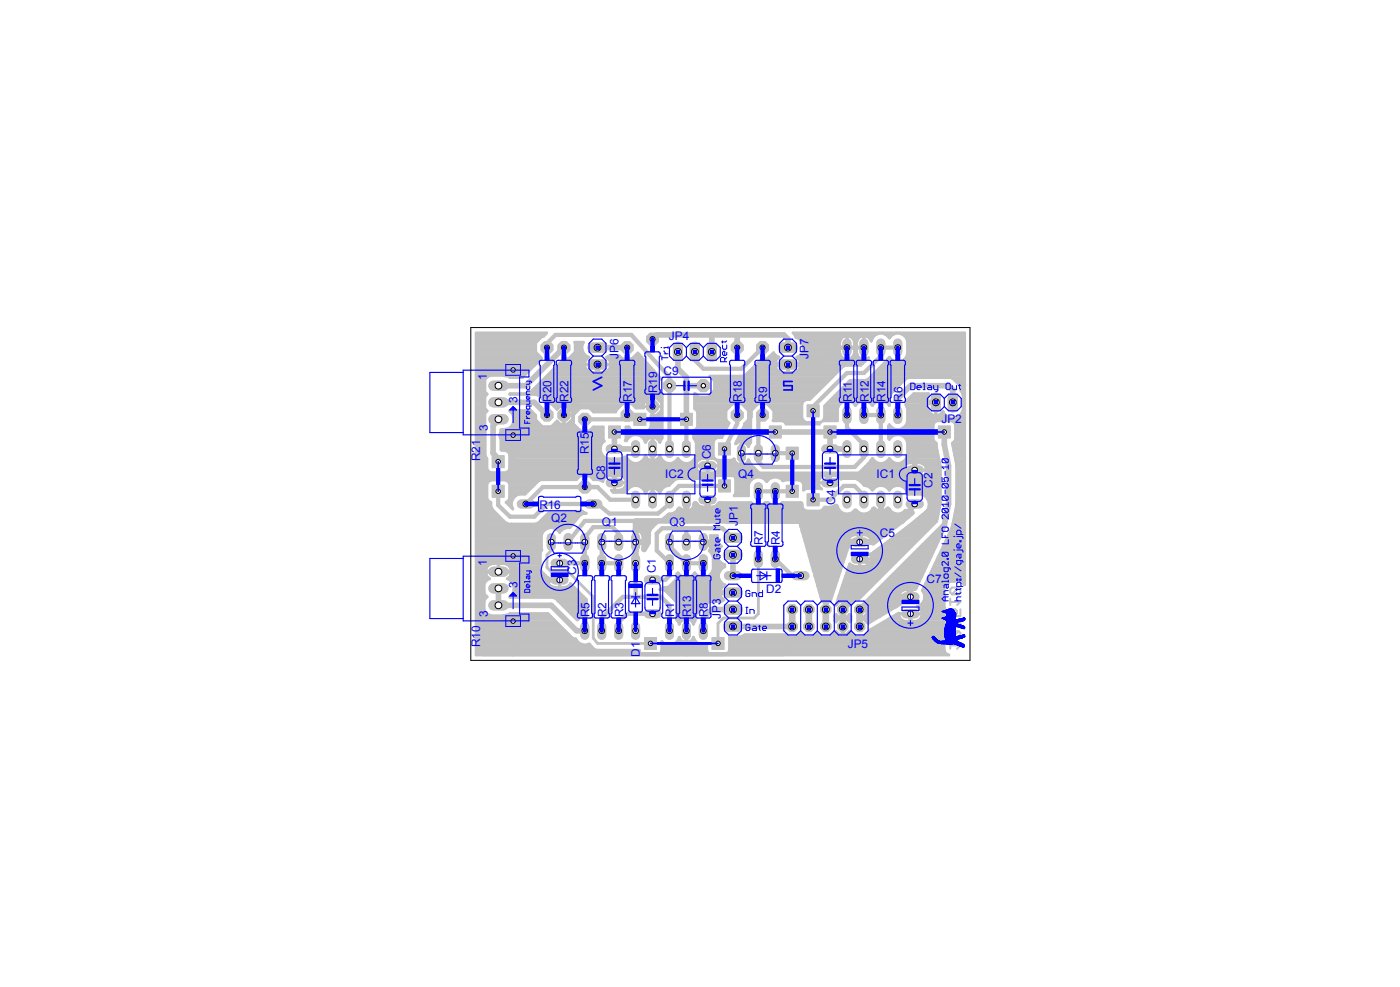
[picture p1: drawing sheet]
<svg xmlns="http://www.w3.org/2000/svg" width="210mm" height="148mm" viewBox="0 0 210 148" stroke-linecap="round" stroke-linejoin="round" font-family="sans-serif">
<defs><g id="words">
<g font-size="1.8" fill="#00f">
<text x="92.8" y="53.8" transform="rotate(-90 92.8 53.8)">JP6</text>
<text x="100.3" y="50.9">JP4</text>
<text x="121.3" y="53.8" transform="rotate(-90 121.3 53.8)">JP7</text>
<text x="73" y="56.9" transform="rotate(-90 73 56.9)">1</text>
<text x="98.6" y="59" transform="rotate(-90 98.6 59)">R19</text>
<text x="99.5" y="56.2">C9</text>
<text x="73.2" y="64.7" transform="rotate(-90 73.2 64.7)">3</text>
<text x="77.6" y="60.4" transform="rotate(-90 77.6 60.4)">3</text>
<text x="82.7" y="60.2" transform="rotate(-90 82.7 60.2)">R20</text>
<text x="85.3" y="60.2" transform="rotate(-90 85.3 60.2)">R22</text>
<text x="94.8" y="60.2" transform="rotate(-90 94.8 60.2)">R17</text>
<text x="111.3" y="60.2" transform="rotate(-90 111.3 60.2)">R18</text>
<text x="115.1" y="60.2" transform="rotate(-90 115.1 60.2)">R9</text>
<text x="127.8" y="60.2" transform="rotate(-90 127.8 60.2)">R11</text>
<text x="130.3" y="60.2" transform="rotate(-90 130.3 60.2)">R12</text>
<text x="132.8" y="60.2" transform="rotate(-90 132.8 60.2)">R14</text>
<text x="135.4" y="60.2" transform="rotate(-90 135.4 60.2)">R6</text>
<text x="141.2" y="63.5">JP2</text>
<text x="72" y="69.1" transform="rotate(-90 72 69.1)">R21</text>
<text x="88.3" y="68.1" transform="rotate(-90 88.3 68.1)">R15</text>
<text x="99.8" y="71.7">IC2</text>
<text x="106.6" y="68.8" transform="rotate(-90 106.6 68.8)">C6</text>
<text x="110.7" y="71.6">Q4</text>
<text x="131.5" y="71.7">IC1</text>
<text x="80.9" y="76.3">R16</text>
<text x="90.8" y="72" transform="rotate(-90 90.8 72)">C8</text>
<text x="125.3" y="75.7" transform="rotate(-90 125.3 75.7)">C4</text>
<text x="139.9" y="73.1" transform="rotate(-90 139.9 73.1)">C2</text>
<text x="82.7" y="78.2">Q2</text>
<text x="90.3" y="78.9">Q1</text>
<text x="100.4" y="78.9">Q3</text>
<text x="110.7" y="78.8" transform="rotate(-90 110.7 78.8)">JP1</text>
<text x="114.4" y="81.8" transform="rotate(-90 114.4 81.8)">R7</text>
<text x="117" y="81.8" transform="rotate(-90 117 81.8)">R4</text>
<text x="132" y="80.5">C5</text>
<text x="73" y="84.8" transform="rotate(-90 73 84.8)">1</text>
<text x="77.6" y="88.2" transform="rotate(-90 77.6 88.2)">3</text>
<text x="86.4" y="86.2" transform="rotate(-90 86.4 86.2)">C3</text>
<text x="98.4" y="86" transform="rotate(-90 98.4 86)">C1</text>
<text x="114.9" y="88.9">D2</text>
<text x="139" y="87.5">C7</text>
<text x="73.2" y="92.5" transform="rotate(-90 73.2 92.5)">3</text>
<text x="88.4" y="92.5" transform="rotate(-90 88.4 92.5)">R5</text>
<text x="91" y="92.5" transform="rotate(-90 91 92.5)">R2</text>
<text x="93.5" y="92.5" transform="rotate(-90 93.5 92.5)">R3</text>
<text x="101.1" y="92.5" transform="rotate(-90 101.1 92.5)">R1</text>
<text x="103.7" y="92.5" transform="rotate(-90 103.7 92.5)">R13</text>
<text x="106.2" y="92.5" transform="rotate(-90 106.2 92.5)">R8</text>
<text x="108.1" y="92.8" transform="rotate(-90 108.1 92.8)">JP3</text>
<text x="72" y="97" transform="rotate(-90 72 97)">R10</text>
<text x="96" y="98.5" transform="rotate(-90 96 98.5)">D1</text>
<text x="127.2" y="97.1">JP5</text>
</g>
</g></defs>
<g fill="none" stroke="#c0c0c0" stroke-width=".3">
<path d="M142.5 96.8h1.6l-.5 .5M142.5 89.8v.9M142.5 96.3v1M142.5 90.3h1.6l-.5 .4M143.8 88.1h-1l-.3 .3v.5l.3 .2M143.8 93h-1l-.3 .3v.5l.3 .2M143.8 94.7h-1l-.3 .2v.5l.3 .2M143.8 94.7l.3 .2v.5l-.3 .2h-1M143.8 88.1l.3 .3v.5l-.3 .2h-1M143.8 93l.3 .3v.5l-.3 .2h-1M143.8 94.7l-1 .9M143.8 93l-1 1"/>
<path d="M143.8 88.1l-1 1M144.1 91.4v1h-.8l.3-.5v-.3l-.3-.2h-.5l-.3 .2v.5l.3 .3"/>
</g>
<g fill="none" stroke="#c0c0c0" stroke-width=".63">
<path d="M82 52.1v-.6l1.3-1.3h11.4l5.7 6.4v10.7M114.4 52.1l-3.2 3.2h-5.7l-1.3-1.3v-1.2M115.7 54.7l-3.2 3.1v7.6l-1.3 1.3v4.4M129.6 52.1h-4.5l-2.5 2.6M134.7 52.1h-2.6v1.3l-2.5 2.5h-2.6l-5 5.1v.6M74.7 73.7v2l1.8 1.8h3.6l1.9-1.9h8v.3M87.7 62.9h8.3M89.6 75.6l.4 .3M94.1 62.2v.7M95.3 74.9h-3.8l-1.9-1.9h-8.2l-2.5 2.6M97.9 61v13.9M103 62.9v4.4"/>
<path d="M103 79.2v2.1M106.1 69.9v1.2M108.7 72.9h-6.8l-1.5 1.4v1.3l-1.7 1.4h-7.3l-1.4-1.1M110.6 62.2v1.3l-1.9 3.8M113.8 73.7h5M114.4 62.2l-.6 .7v6.3l.7 .8h13.7l1.4-1.4v-1.9l-2.6-2.6v-1.9M116.3 68h2.5M122 74.9h2.5l2.1-2h1.6l1.4 1.4v.6M123.9 71.1l.6 1.3M129.6 62.2h2.5v5.1M137.2 70.5v.6M77 83.4v2.3"/>
<path d="M77 93.1v5M78.2 85.7h-5.7v12.4h44.9l1.6-2.3h15.7l1.9-1.9v-1.9M85.2 81.3l2.5-3.2h7.6v11.4M90.3 94.6v-1.9l3.1-3.2h5.8l1.2 1.3v3.8M90.3 81.3v3.2h2.5M92.8 81.3v-1.3l-.9-1h-2.9l-1.3 1.7v3.8h-3.7M95.3 92v2.6M97.9 92h-3.8l-1.3 1.3v1.3M100.4 80.7v1.2l2.6 2.6h2.5M103 94.6v3.5M109.9 80.7l-1.6-1.5h-9l-.8 .8v2.6l1.6 1.5h.3v2.2l-.6 .7h-1.9M116.3 83.8l2.5 2.5h1.3"/>
<path d="M126.4 93.9v1.9M129 83.8h.6l2.2 2.2M134 86.3l2.6 2.6v.6"/>
</g>
<g fill="none" stroke="#c0c0c0" stroke-width=".85">
<path d="M77 55.5l-.4-.2h-4.1v30.4M84.6 52.1l-5.7 5.7h-4.1M89.6 54.7v2.5M89.6 57.2l-5 5M89.6 57.2h4.5l3.8 3.8M89.6 52.1h4.5M97.9 50.9l.6-.7h19.1l.6 .7v1.2M101.7 52.8v2.5l1.3 1.3v6.3M103 57.8h2.5M106.8 50.2v2.6M110.6 50.2v1.9M115.7 54.7h6.9"/>
<path d="M72.5 71.1h65.3l1.9 1.9v5.1l-13.3 13.3M74.8 62.9l-.8 .9v4.2l.7 .8 .1 .4M74.8 60.3h5.3l1.9 1.9M77 65.2v5.9M92.2 64.8v2.5h3.1M92.2 71.1v1.3M95.3 78.1h40M95.3 79.3a1.25 1.25 0 0 1 1.4 1M95.3 79.6h.1M95.3 78.8h2.5M96.2 79.6h1.1M100.3 77.4h35.9"/>
<path d="M101.8 76.6h.3M103 74.9v3.2M103 75.6h.1M103 76.6h.1M103 75.8h.1M103.2 77.9h.1M103.8 76.6h16.6M104.3 75.8h.2M106.1 74.9v3.2M106.1 75.6h.1M106.1 75.8h.1M107.7 75.8h5.3"/>
<path d="M109.1 78.1v.1M109.1 78.1l-.5-.2h-8.9l.7-.6a1.44 1.44 0 0 0 1.5-.9 1.35 1.35 0 0 0 1.5 .4 1.35 1.35 0 0 0 .9-1.2h.1a1.14 1.14 0 0 0 1 .7l1.7-.1a1.09 1.09 0 0 0 .9-.6h4.6a1.61 1.61 0 0 0 2.3 0h.3a1.61 1.61 0 0 0 2.2 0h2.7a1.04 1.04 0 0 0 .8 1.2h2.2l.3-.1 .4-.4h1l.6-.3a1.66 1.66 0 0 0 1.2 1.2 1.66 1.66 0 0 0 1.7-.5 1.63 1.63 0 0 0 2.8-.3 1.29 1.29 0 0 0 2.1 0 1.62 1.62 0 0 0 2.7 .3l.9 .2-1.5 1.2M109.1 78.1h26.2M114.5 75.8h1.1M116.3 64.8h8.2v2.5h2.5M117 75.8h3.1M120.1 78.1l3.4 11.9h.9l2.6-8.1h.1a1.32 1.32 0 0 1 .3-1.6l.6-.3h1.9a1.38 1.38 0 0 1 1 1.4l4.4-3.3M120.3 78.8h14M120.5 79.6h12.9M123.5 76.6h2.2M123.9 78.1v13.3M129 78.1v3.2"/>
<path d="M131 76.6h.3M132.1 74.9v3.2M132.1 75.6h.1M132.1 76.6h.1M132.1 75.8h.1M133 76.6h.3M137.2 75.6l-1.9 2.5M140.4 60.3h-1.9l-1.3 1.9v8.3M140.8 79.6h.5M141.6 78.8h.1M141.6 78.7l-12.6 12.7M141.6 64.8v1.9l.7 3.2v5.7l-.7 3.1"/>
<path d="M142.9 60.3v-1.8l-.6-.7h-5.7l-1.9 1.9v2.5M74.8 88.2v2.6h7.9l3.8 3.8h1.2M78.2 85.7l1.3 1.3h4.5M95.3 81.3h1.4M95.3 84.1h.1M95.3 83.3h.1M95.3 82.6h.1M95.3 81.8h.1M95.3 81.1h.1M95.3 80.3h.1M96.7 80.3l-.1 2.1 .6-1v-1.6l.2-.5 .9-1h-3l.1 6.2M96.7 81.8h.2"/>
<path d="M96.7 81.1h.5M96.7 80.3h.5M105.5 81.3h.6l1.3 1.3v6.3M109.9 88.9h-3.8l-3.1 3.1v2.6M109.9 91.4h-3.1l-1.3 1.3v1.9M109.9 93.9h8.9M109.9 83.2v3.1M120.7 80.3h6.7M121 81.1h6M121.2 81.8h5.9M121.4 82.6h5.4M121.6 83.3h5"/>
<path d="M121.8 84.1h4.5M122 84.8h4.1M122.2 85.6h3.7M122.4 86.3h3.2M122.6 87h2.8M122.9 87.8h2.2M123.1 88.6h1.7M123.3 89.3h1.3M123.9 91.4h.1M123.9 90.8h.1M123.9 90h.1M127 81.3h3.9"/>
<path d="M129 91.4v2.5M129 91.4h1.4M129 81.1h.1M129 80.3h.1M129 93.8h.1M129 93.1h.1M129 92.3h.1M129 91.5h.1M130 90.4l11.6-11.7-4.4 9.5h-1.4a1.34 1.34 0 0 0-1.1 .8 1.34 1.34 0 0 0 .3 1.4l-4.8 2.8-.5-.5 .7-.7v-1.2zM130.1 93.1h.4M130.1 92.3h1.7M130.3 90.8h4.1"/>
<path d="M130.3 90h4.4M130.4 91.5h2.7M130.5 80.3h1.8M130.9 81.1h.5M131.1 89.3h3.5M131.8 88.6h3.2M132.6 87.8h4.8M133.3 87h4.4M134.1 86.3h4M134.6 89.5h2M134.8 85.6h3.6M135.6 84.8h3.2"/>
<path d="M136.3 84.1h2.9M136.6 89.3h.1M136.6 88.6h.1M136.6 88.2v1.3M137.1 83.3h2.4M137.8 82.6h2M138.6 81.8h1.6M139.3 81.1h1.2M140 80.3h.9"/>
</g>
<g fill="none" stroke="#c0c0c0" stroke-width=".42">
<path d="M71.4 50.4h10.1l.5-.5h-10.6v48.3h70.9l-.3-.1-.3-.3-.1-.3 .1-1.7-.1-.2M71.4 56.6h1.6M71.4 59.7h1.2M71.4 52.1h9M71.4 60h1M71.4 59.3h1.4M71.4 59h1.5M71.4 58.6h1.3M71.4 58.3h1.1M71.4 58h1M71.4 57.6h1M71.4 57.3h1.1"/>
<path d="M71.4 56.9h1.3M71.4 56.2h7.3M71.4 55.9h7.6M71.4 55.6h8M71.4 55.2h8.3M71.4 54.9h8.7M71.4 54.5h9M71.4 54.2h9.4M71.4 53.9h9.7M71.4 53.5h9.6M71.4 53.2h9.3M71.4 52.8h9"/>
<path d="M71.4 52.5h9M71.4 51.8h9M71.4 51.4h9M71.4 51.1h9.3M71.4 50.8h9.6M71.4 50.1h10.4M72.7 56.9a1.54 1.54 0 0 0 .4 2.2 1.5 1.5 0 0 0 0 2.5 1.54 1.54 0 0 0-.4 2.2M79.2 59h20M79.8 58.6h19.1M80.1 58.3h18.6M80.4 58h18.3M80.8 57.6h17.9"/>
<path d="M80.8 59.3l1.2 1.2h.7l.9 .9 .4-.5h1.1l.8 .8v1.1l-.8 .8h-1.1l-.4-.5-.9 .9h-1.4l-.9-1v-.7l-.8-.7h-3.1a1.54 1.54 0 0 1 .3 2.2M80.8 59.3h18.5M81.1 57.3h17.6M81.2 59.7h16.1M81.3 50.4l-.9 1v1.4l.8 .9-2.8 2.9h-1.9l-.1-.1-.6-.2h-2.1l-.6 .2-.4 .4M81.5 56.9h17.4M81.5 60h15.4M81.8 56.6h17.1M82.2 56.2h16.4M82.5 55.9h15.8M82.9 55.6h5.2M83.2 55.2h4.6"/>
<path d="M83.5 54.9h4.2M83.9 54.5h3.8M84.2 54.2h3.6M84.5 53.9h3.5M85.6 53.5h2.5M85.9 53.2h1.8M86.3 52.1h1M86.3 52.8h1.2M86.3 52.5h1M86.3 51.8h1M86.3 51.4h1.2M87.3 51.8l.2-.5h-1.3l.1 .1v1.4l-1 1h-.7l-5 5.1-.5 .1h-2.6v.1h3.9l.4 .2"/>
<path d="M87.3 51.8a1.52 1.52 0 0 0 1 1.8l-.3 .3M88 53.9l-.3 .5v.2h1.9v1.2h-1a1.32 1.32 0 0 1-.9-1.1h3.9l-.2 .6-.2 .3-.5 .2h-1v-1.2h1.9v-.1M89.6 55.6h.1M89.6 55.2h.1M89.6 54.9h.1M91.2 53.5h1.9M91.2 55.6h6.8M91.3 53.9l-.3-.3 .4-.3h1.5l.5 .5h1.4l.9-.9 3.4 3.8-.4 .4v1.4l.6 .6v6.6l-.1 .1M91.3 53.9l.2 .3M91.3 53.9h5.2M91.5 55.2h6.2M91.5 54.2l.1 .3"/>
<path d="M91.5 54.2h5.3M91.6 54.9h5.8M91.6 54.5h5.5M95.1 53.5h1.1M95.4 53.2h.5M97.9 59.7v2.6M97.9 60h.1M98.5 59.7h.8M98.8 60h.5M104.2 59.7h17.5M104.2 60h16.5M104.2 59.3h.4"/>
<path d="M106.4 59.3h15.7M106.7 56.6h18.1M106.7 59h15.7M107 56.9h17.5M107.1 58.6h15.7M107.2 58.3h15.9M107.2 58h16.2M107.2 57.6h16.6M107.2 57.3h16.9M111.8 56.2h13.3M112.1 55.9h13.4M112.5 55.6h4.1"/>
<path d="M112.9 55.2h3.4M113.2 54.9h3M113.5 54.5h2.7M113.9 54.2h2.4M114.2 53.9h2.3M115.4 53.5h1.3M115.7 53.2h.6M116.3 54.2l-.1 .3M116.5 53.9l.3-.3-.3-.2-.5-.5-.9 .9h-.8l-2.5 2.4-.4 .2h-4.9l.7 .7v1.4l-1 1h-1.4l-.5-.5h-.1v2.3l.3 .3 .2 .3v2l-.4 .6-.2 .1v1.1l.1 .1M116.5 53.9l-.2 .3M118.1 55.6h.1M118.1 55.2h.1"/>
<path d="M118.1 54.9h.1M119.1 50.1h12.5M119.3 50.4h7.3M119.7 53.5h6.5M119.8 55.6h6M119.8 50.8h6.4M119.8 53.9l.3 .5v.2h-1.9v1.2h1a1.32 1.32 0 0 0 .9-1.1h-3.9l.2 .6 .2 .3 .5 .2h1v-1.2h-1.9v-.1M119.8 53.9h6.9M120 55.2h6.2M120.1 54.2h9.7M120.1 53.2h5.9M120.1 54.9h6.6"/>
<path d="M120.1 54.5h9.3M120.1 51.1h5.9M120.4 52.8h5.5M120.4 51.4h5.5M120.5 52.5h5.4M120.5 51.8a1.52 1.52 0 0 1-1 1.8l.3 .3M120.5 51.8l-.2-.6-.5-.4-.4-.2-.2-.4-.2-.3h25.7v37.8M120.5 52.1h9.1M120.5 51.8h5.4M124.5 60h8.9M124.9 59.7h8.5M125.2 59.3h8.3"/>
<path d="M125.6 59h8.1M125.9 58.6h8.1M125.9 52.8l.1 .4M126 53.2l.2 .3M126.2 53.5a1.13 1.13 0 0 0 1.7 0M126.2 58.3h8.2M126.6 58h8.1M126.6 50.4a1.15 1.15 0 0 1 1.6 1v1.4M126.6 50.4l-.4 .3-.2 .3-.1 1.8M126.9 57.6h8.1M127 50.4h.1M127 50.3v3.6"/>
<path d="M127 53.9h.1M127 53.5h.1M127 53.2h.1M127 52.8h.1M127 52.5h.1M127 51.8h.1M127 51.4h.1M127 51.1h.1M127 50.8h.1M127.3 57.3h8.1M127.3 53.9h2M127.5 50.4h1.7"/>
<path d="M127.9 53.5h.8M127.9 50.8h.8M128.1 53.2l-.2 .3M128.1 53.2h.5M128.1 51.1h.4M128.2 52.8l-.1 .4M128.2 52.8h.3M128.2 52.5h.3M128.2 51.8h.3M128.2 51.4h.3M128.5 52.8l.1 .4M128.6 53.2l.1 .3"/>
<path d="M128.7 53.5l.3 .2a1.1 1.1 0 0 0 1.2 0M129.2 50.4a1.16 1.16 0 0 1 1.5 .7 1.46 1.46 0 0 1 1.2-1.1 1.46 1.46 0 0 1 1.5 .7 1.48 1.48 0 0 1 1.5-.8 1.48 1.48 0 0 1 1.2 1.2v2a1.5 1.5 0 0 1-1.2 1.1 1.5 1.5 0 0 1-1.5-.6l-.3 .2v.2l-2.9 2.9-.4 .1h-2.3l-3.8 3.9v1.8l-.3 .4h.1M129.2 50.4l-.5 .3-.1 .3-.1 1.8M129.6 50.4h.1M129.6 50.3v3.6M129.6 53.9h.1M129.6 53.5h.1M129.6 53.2h.1M129.6 52.8h.1M129.6 52.5h.1M129.6 51.8h.1M129.6 51.4h.1"/>
<path d="M129.6 51.1h.1M129.6 50.8h.1M129.9 53.9h.2M130.1 50.4h1M130.1 56.9h5.6M130.3 53.6l-1.2 1.2h-2.3l-.4 .2-4.9 4.9a.94 .94 0 0 0-1.2 .7v2.1l.1 .3 .6 .3h2.1l-.2 .1M130.5 50.8h.3M130.5 56.6h14.2M130.6 51.1h.1M130.9 56.2h13.8M131.2 55.9h13.5M131.5 55.6h13.2"/>
<path d="M131.9 55.2h12.8M132.2 54.9h12.5M132.5 54.5h12.2M132.7 50.1h1.4M132.9 54.2h1.3M133.1 53.9h.5M133.2 50.4h.4M135.1 54.2h9.6M135.2 50.1h9.5M135.7 53.9h9M135.7 50.4h9M136 53.5h8.7"/>
<path d="M136 50.8h8.7M136.1 60h3.1M136.1 53.2h8.6M136.1 51.1h8.6M136.1 52.1h8.6M136.1 52.8h8.6M136.1 52.5h8.6M136.1 51.8h8.6M136.1 51.4h8.6M136.3 56.6l-.4 .2-2.3 2.2-.2 .5v1.3l-.4-.5M136.4 59.7h2.8M136.8 59.3h2.4"/>
<path d="M139.2 59.3l.1-.3h-2.2l-1.2 1.2v.5M142.5 56.6l.5 .2 .9 1 .2 .4v.4l.4 .7v2.1a1.58 1.58 0 0 1-1.4 1.3 1.58 1.58 0 0 1-1.7-1v.1a1.32 1.32 0 0 1-1 .5v-1.9h-1.2a1.58 1.58 0 0 0 .4 1.6l.5 .3h.2v-2h-1.1v-1M143.1 56.9h1.6M143.5 57.3h1.2M143.8 57.6h.9M144 58h.7M144.1 58.3h.6M144.2 58.6h.5M144.4 59h.3M144.5 59.7h.2M144.5 60h.2M144.5 59.3h.2"/>
<path d="M71.4 67.5h1.3M71.4 64.4h1.3M71.4 68.5h1.5M71.4 63.1h1M71.4 71.3h35.9M71.4 72h2.2M71.4 66.2h1.3M71.4 71h42.5M71.4 79.8h10M71.4 79.5h10.3M71.4 79.2h10.9M71.4 78.8h14.3"/>
<path d="M71.4 78.5h4.6M71.4 78.2h4.2M71.4 77.8h3.8M71.4 77.5h3.5M71.4 77.1h3.2M71.4 76.8h2.8M71.4 76.4h2.5M71.4 76.1h2.3M71.4 75.7h2.2M71.4 75.4h2.2M71.4 75.1h1.8M71.4 74.7h1.6"/>
<path d="M71.4 74.4h1.6M71.4 74h1.6M71.4 73.7h1.6M71.4 73.4h1.6M71.4 73h1.6M71.4 72.7h1.6M71.4 72.3h1.8M71.4 71.6h15.3M71.4 70.6h1.8M71.4 70.3h1.6M71.4 69.9h1.6M71.4 69.6h1.6"/>
<path d="M71.4 69.3h1.6M71.4 68.9h1.6M71.4 68.2h1.3M71.4 67.9h1.3M71.4 67.2h1.3M71.4 66.9h1.3M71.4 66.5h1.3M71.4 65.8h1.3M71.4 65.5h1.3M71.4 65.2h1.3M71.4 64.8h1.3M71.4 64.1h1.3"/>
<path d="M71.4 63.8h1.3M71.4 63.4h1.1M71.4 62.7h1M71.4 62.4h1.1M71.4 62.1h1.3M71.4 61.7h1.5M71.4 61.4h1.4M71.4 61.1h1.2M71.4 60.7h1M71.4 60.3h1M72.7 63.8v4.4M72.7 68.2l.3 .6v1.5"/>
<path d="M73 70.3l.2 .3 .5 .3h2.1l.5-.3 .2-.3M73 74.7l.2 .3 .4 .3v.7M73.2 72.3l-.2 .3v2.1M73.2 72.3l.5-.3h2.1l.5 .3M73.6 76l.2 .4 1.7 1.7M75.1 66.2h15.5M75.1 67.2h14.9M75.1 66.9h15M75.1 66.5h15.2M75.1 65.8h15.4M75.1 65.5h15.4M75.1 65.2h15.4"/>
<path d="M75.1 64.8h15.4M75.5 78.1v.1M75.8 67.5h14.2M75.8 72h5.2M76 75.4h.7M76.3 75.1h.5M76.3 70.6h28.4M76.3 67.9l.2 .3v2.1M76.3 72.3l.2 .3v2.1l-.2 .3-.4 .3 1 1-.2-.4v-.6l.3-.6M76.3 75.7h.4M76.3 72.3h4.2M76.3 67.9h13.9"/>
<path d="M76.4 74.7h.6M76.5 68.5h14.2M76.5 74.4h.8M76.5 74h2.3M76.5 73.7h2.7M76.5 73.4h3M76.5 73h3.3M76.5 72.7h3.7M76.5 70.3h27.9M76.5 69.9h27.9M76.5 69.6h27.9M76.5 69.3h18.1"/>
<path d="M76.5 68.9h17.7M76.5 68.2h13.8M76.5 64.1h10.1M76.5 61.7h3.3M76.7 76.1h.1M76.8 63.8l-.4 .4-.6 .2M76.8 63.8h4.4M76.9 62.1h3.2M77 63.4h3.8M77 62.4h3.4M77.1 63.1h3.4M77.1 62.7h3.3"/>
<path d="M80.6 78.5h5.4M81 78.2h5.3M81.4 77.8h5.1M81.7 77.5h5.1M81.8 60.3h14.8M82 77.1h5.2M82.4 76.8h5.1M82.9 60.7h10.3M82.9 63.8h3.3M83 79.2h1.8M83.2 61.1h.7M83.3 63.4h.5"/>
<path d="M83.7 79.5h.5M84.6 60.9v2.7M84.6 62.2h1.3M84.6 63.1h.1M84.6 63.4h.1M84.6 62.7h.1M84.6 62.4h.1M84.6 62.1h.1M84.6 61.7h.1M84.6 61.4h.1M84.6 61.1h.1M85.3 61.1h7.6"/>
<path d="M85.3 63.4h.7M85.6 61.4h1.2M85.6 63.1h.4M85.9 62.7h.1M85.9 62.4h.1M85.9 62.1h.3M85.9 61.7h.6M86.8 77.5l-1.3 1.6a1.48 1.48 0 0 0-1.5 .7 1.48 1.48 0 0 0-1.6-.7 1.48 1.48 0 0 0-1.2 1.2l.1 2.2-.1 .1M86.8 77.5l.6-.5h.5l-.5-.3h-4.9l-1.7 1.7-.4 .2h-4.1l-.8-.5M86.9 64.4h-11.8v3l.7 .1 .5 .4M88.6 64.4h1.9M88.7 61.4h3.8"/>
<path d="M88.7 71.6h2M88.9 64.1h1.6M89 61.7h3.4M90 72h.5M90.5 65.8l.1 .3M90.5 72l-.1 .2-.5-.3h-.9l-.6-.6h-1.4l-.5 .6h-5.3l-.4 .2-2.1 2h-.8l-.5 .2-.4 .4M90.6 66.1v.1M90.6 66.1l-.3 .4M91.3 71.3a1.08 1.08 0 0 0-.8 .7M91.9 73.7h2.1M92.2 72.4h1.7M92.2 72h.1"/>
<path d="M92.2 71.3v2.2M92.2 73.4h.1M92.2 73h.1M92.2 72.7h.1M92.2 72.3h.1M92.2 71.6h.1M93.1 71.3l.2 .1a1.11 1.11 0 0 1 .6 1.3M93.4 73.4h.8M93.6 71.6h13.4M93.8 73h.7M93.9 64.4h.7M93.9 65.8l-.1 .3h.2l.1-.3"/>
<path d="M93.9 72h7.2M93.9 65.8h.2M93.9 65.5h.6M93.9 65.2h5.4M93.9 64.8h5.4M93.9 64.1h.5M93.9 72.7l-.5 .7M93.9 72.7h6.6M93.9 72.3h6.9M94.1 65.8a1.5 1.5 0 0 1 2.5 0M94.3 64l.3 .5 .3 .1h2.1l.3-.1 .4-.6v-1.6h.7l.8-.7v-1.2l-.8-.7h-1.1l-.8 .7v.8h-1.1l-.6-.7h-1.4l-1 1.1v.2h-3.4l-.6-.6h-1.4l-1 1v1.4l1 1h1.4l.6-.6h1.5v1.8M94.4 64h-.5v1.8"/>
<path d="M94.5 73a1.51 1.51 0 0 1 2.3 1l.1-.3M94.5 73l-.4 .5-.2 .3h-1.9l-.3-.3h1.4l.3-.1M94.9 60.7h1.6M95.3 61.1h1.2M96.1 73h3.5M96.1 69.3h3.5M96.2 65.5h3.1M96.5 61h2.7M96.5 73.4h.7M96.5 68.9h.7M96.6 65.8l.2 .5 .4-.5M96.6 65.8h.6"/>
<path d="M96.7 68.5h.2M96.7 73.7h.2M96.7 66.2h.2M96.9 73.7a1.09 1.09 0 0 1 2 0M97.2 65.8a1.12 1.12 0 0 1 1.8 .5l.2-.5M97.3 64.4h2M97.6 64.1h1.7M97.7 63.1h1.6M97.7 63.8h1.6M97.7 63.4h1.6M97.7 62.7h1.6M97.7 62.4h1.6"/>
<path d="M97.9 67.5h.1M97.9 65.5v3.6M97.9 73.2v1.1M97.9 67.3h.1M97.9 68.5h.1M97.9 66.2h.1M97.9 74h.1M97.9 73.7h.1M97.9 73.4h.1M97.9 68.9h.1M97.9 68.2h.1M97.9 67.9h.1"/>
<path d="M97.9 67.2h.1M97.9 66.9h.1M97.9 66.5h.1M97.9 65.8h.1M97.9 62.1h.1M97.9 61.7h.1M97.9 61.4h.1M97.9 61.1h.1M97.9 60.7h.1M97.9 60.3h.1M98.5 73.4h.8M98.5 68.9h.8"/>
<path d="M98.6 65.8h.6M98.7 62.1h.6M98.9 68.5h.2M98.9 73.7h.2M98.9 66.2h.1M99.1 61.7h.2M99.2 60.3h.1M99.2 61.4h.1M99.2 61.1h.1M99.2 60.7h.1M100.9 72.2l-.6 .6a1.32 1.32 0 0 0-1.3 1.2l-.1-.3M100.9 72.2v.1"/>
<path d="M101.2 69.3h1M101.6 68.9h.2M103.8 69.3h.7M104.1 65.5h4.2M104.1 65.2h4.4M104.1 64.8h4.6M104.1 68.9h.8M104.2 65.8l.2 .6v1.9a1.49 1.49 0 0 1-1.2 1.2 1.49 1.49 0 0 1-1.5-.7 1.46 1.46 0 0 1-1.5 .7 1.46 1.46 0 0 1-1.2-1.2 1.12 1.12 0 0 1-1.1 .8 1.12 1.12 0 0 1-1.1-.8 1.48 1.48 0 0 1-1.3 1.2 1.48 1.48 0 0 1-1.5-1h-.3l-.6 .3h-1.9a1.48 1.48 0 0 1-.9-2.3M104.2 65.8h3M104.2 61.1h5.2M104.2 60.7h5.5M104.2 60.3h16.2"/>
<path d="M104.3 64.4h4.5M104.3 68.5h2.8M104.4 66.2h2.6M104.4 69.9h3.5M104.4 69.9v.4M104.4 61.4h4.7M104.4 67.5h2.6M104.4 70.3l.3 .4 .5 .3M104.4 68.2h2.6M104.4 67.9h2.6M104.4 67.2h2.6M104.4 66.9h2.6"/>
<path d="M104.4 66.5h2.6M104.5 69.3l-.1 .6M104.6 64.1h4.4M104.6 61.7h4.3M104.7 63.1h4.3M104.7 63.8h4.5M104.7 63.4h4.7M104.7 62.7h4.2M104.7 62.4h4.2M104.7 62.1h4.2M104.9 68.9l-.4 .4M106.1 68.8v2.2"/>
<path d="M106.1 70.6h.1M106.1 70.3h.1M106.1 69.9h.1M106.1 69.6h.1M106.1 69.3h.1M106.1 68.9h.1M107.3 71.3l-.3 .5h-5.4l-.4 .1-.3 .3M107.3 71.3l.3-.1h2.1l.3 .1M107.6 70.6h5.9M107.7 69.3l.2 .6M107.7 69.3h2.6M107.8 70.3l-.3 .4-.4 .3"/>
<path d="M107.8 70.3h5.4M107.9 69.6h2.8M107.9 69.9l-.1 .4M107.9 69.9h5M110 68.9h.1M110 71.3l.4 .5v2.1l-.3 .4h2.2v-1.6a1.51 1.51 0 0 1 1.2-1.2 1.51 1.51 0 0 1 1.5 .7 1.5 1.5 0 0 1 2.5-.1l.3-.1h2l.6 .3M110 71.3h25.8M110.3 71.6h2.9M110.3 74h2M110.4 72h2.3M110.4 73.7h1.9M110.4 73.4h1.9"/>
<path d="M110.4 73h1.9M110.4 72.7h1.9M110.4 72.3h2M110.4 66.5h.1M110.5 66.2h2.1M110.7 65.8h1.9M110.8 65.5h1.8M111 65.2h1.6M111.2 64.8h1.4M111.2 67.5h.1M111.2 68.5h.1M111.2 66.2v3.5"/>
<path d="M111.2 68h.1M111.2 69.6h.1M111.2 69.3h.1M111.2 68.9h.1M111.2 68.2h.1M111.2 67.9h.1M111.2 67.2h.1M111.2 66.9h.1M111.2 66.5h.1M111.3 66.2l.5 .1 .4 .6M111.3 64.4h1.3M111.4 60.7h2.1"/>
<path d="M111.6 64.1h1M111.7 63.6l.6-.6v-1.4l-1-1.1h-1.4l-1 1.1v1.4l.5 .5-1.1 2.1h-.7l-.3 .2-.3 .5v2.1l.3 .4h-.2h-1.9l-.3 .1M111.7 63.8l-1.3 2.8 .2-.3 .5-.1M111.7 63.8h.1M111.7 63.6v.2M111.7 63.6h.1M111.7 63.8h.9M111.8 69.6h.9M111.8 61.1h1.4M111.8 63.4h.8M112 66.5h.5M112.1 61.4h.8"/>
<path d="M112.1 63.1h.5M112.1 69.3h.3M112.2 66.9h.1M112.3 62.7h.3M112.3 62.4h.4M112.3 62.1h.4M112.3 61.7h.4M114.3 71.6h1.4M114.8 72h.4M115.2 60.7h5.1M115.6 61.1h4.7M115.9 61.4h4.4"/>
<path d="M116.1 62.7h4.2M116.1 62.4h4.2M116.1 62.1h4.2M116.1 61.7h4.2M116.8 71.6h6.2M117.3 63.1l.6 .3M117.4 72h.3M117.9 63.4v.2h5v-.2M117.9 63.4h5M119.9 72h2.9M120.4 72.3l.1 .3v.9l.2-.1M120.4 72.3h2.3"/>
<path d="M120.5 63.1h-4.5l.1-.1v-1.4l-1-1.1h-1.4l-1 1.1-.1 4.7-.3 .7-.1-.1M120.5 73.4h.2M120.5 73h2.4M120.5 72.7h2.3M122.7 72.4h1.8M122.7 72.3a1.12 1.12 0 0 0 .5 1l-.2-.1h-2l-.3 .2M122.8 72l-.1 .3M123.6 71.3a1.08 1.08 0 0 0-.8 .7M123.7 62.7h1.9M123.7 62.4h1.9M123.7 62.1h1.9M123.7 61.7h1.9"/>
<path d="M123.7 61.4h1.9M123.7 61.1h2M123.9 60.7h2M124.2 60.3h2M124.5 71.3v1.1M124.5 72h.1M124.5 72.3h.1M124.5 71.6h.1M125.4 71.3l.4 .1 .4 .4h.2h2l.4 .1M126 71.6h15.1M126.2 60.3l-.4 .5-.2 .5v1.8h-2.2M126.2 60.3l.5-.2h.6l.6 .2"/>
<path d="M127.9 60.3l.4 .5a1.52 1.52 0 0 1 2.1-.5M127.9 60.3h.8M128.2 60.7h.2M128.8 71.9l.9 .9a1.28 1.28 0 0 1 1.2 .7 1.49 1.49 0 0 1 2.5 0 1.49 1.49 0 0 1 1.6-.7 1.49 1.49 0 0 1 1.1 1.3h2.1l.5 .2 .4 .4M128.8 71.9v.1M128.8 71h6.7M128.9 72h12.2M129.2 70.6h6.2M129.2 72.3h11.9M129.5 70.3h6M129.5 72.7h11.6M129.8 69.9h5.8"/>
<path d="M130.2 69.6h5.7M130.2 69.6h.1M130.4 73h.9M130.4 60.3l.5 .5 .4-.5M130.4 60.3h.9M130.5 69.3h.8M130.8 73.4h.2M130.8 68.9h.2M130.8 60.7h.1M131.3 60.3l.5-.2h.6l.6 .2M132.9 73h1M132.9 69.3h1"/>
<path d="M133 60.3h.4M133.3 64.4h6.7M133.3 65.5h.5M133.3 65.2h6.7M133.3 64.8h6.7M133.3 64.1h.5M133.3 73.4h.2M133.3 68.9h.2M133.3 60.7h.1M133.4 65.8h.1M133.4 63.8h.1M133.4 65.8a1.49 1.49 0 0 1 1.6-.6 1.49 1.49 0 0 1 1.1 1.2v1.9a1.49 1.49 0 0 1-1.2 1.2 1.49 1.49 0 0 1-1.5-.7 1.45 1.45 0 0 1-2.5 0l-.3 .4-1.5 1.5-.7 .4h-14.1l-.4-.1-1.1-1.1-.5-1a1.11 1.11 0 0 1-1.2 .8 1.11 1.11 0 0 1-1-.9l-.4 .2h-2.1l-.2-.1 .3 .4"/>
<path d="M133.4 63.8v-.1l-.1 .2v1.8l.1 .1M135 79.8h3.8M135.4 70.5h3.6M135.4 79.5h3.8M135.5 73h5.6M135.5 69.3h5.4M135.6 65.5h4.4M135.6 64.1h4.4M135.7 69.8l.6-.4h1.8a1.14 1.14 0 0 1 .9 1.1 1.14 1.14 0 0 1-.9 1.1h-1.8a1.14 1.14 0 0 1-.6-1.8zM135.8 68.9h5M135.9 73.4h5.2M135.9 60.7l.2 .6v1.9a1.49 1.49 0 0 1-1.1 1.2 1.49 1.49 0 0 1-1.6-.6"/>
<path d="M135.9 65.8h4.1M135.9 63.8h4.1M135.9 60.7h3.3M135.9 60.3h4.4M135.9 79.2h3.6M136 68.5h4.8M136 73.7h5.1M136 61.1h3.2M136.1 66.2h4M136.1 63.4h4M136.1 67.5h4.5M136.1 63.1h8.6"/>
<path d="M136.1 74h5M136.1 68.2h4.6M136.1 67.9h4.5M136.1 67.2h4.4M136.1 66.9h4.3M136.1 66.5h4.3M136.1 62.7h8.6M136.1 62.4h5.9M136.1 62.1h3.5M136.1 61.7h3.2M136.1 61.4h3.1M136.2 78.9l-5.3 4"/>
<path d="M136.2 78.9l.1 .1M136.3 78.8h3.5M136.7 78.5h3.5M137.2 78.2h3.3M137.2 71.3h.1M137.2 71h.1M137.2 69.4v2.2M137.2 70.6h.1M137.2 70.3h.1M137.2 69.9h.1M137.2 69.6h.1M137.5 77.8h3.1"/>
<path d="M138 77.5h2.7M138.4 77.1h2.3M138.5 69.6h2.5M138.6 71.3h2.5M138.8 74.4h2.3M138.8 76.8l-2.6 2.1M138.8 76.8h2M138.8 69.9h2.3M138.9 71h2.2M138.9 70.3h2.2M139 70.6h2.1M139.1 74.7a1.6 1.6 0 0 1-.3 2.1"/>
<path d="M139.1 74.7h2M139.2 76.4h1.6M139.3 75.1h1.8M139.3 76.1h1.6M139.4 75.7h1.6M139.4 75.4h1.7M140 63.8v2M140 65.8l.1 .3 .3 .3v.5l.7 3.1v5.4l-.6 2.8M140.1 63.4l-.1 .4M140.3 62.1h.1M140.3 61.7h.1M140.3 61.4h.1"/>
<path d="M140.3 61.1h.1M140.3 60.7h.1M140.5 78.2l-11.7 11.6h-.5l-.9 .9-.5-.5h-.4v1.2h-.1v-1.2h-.5l-.5 .5M140.6 63.1l-.5 .3M141.1 62.1h.5M141.4 61.7h.1M142.5 79.8h2.2M142.6 79.5h2.1M142.7 63.1l.5 .3M142.8 79.2h1.9M142.9 78.8h1.8M142.9 66.5h1.8"/>
<path d="M142.9 78.5h1.8M142.9 66.9h1.8M143 78.2h1.7M143 67.2h1.7M143 67.5h1.7M143.1 77.8h1.6M143.1 77.5h1.6M143.1 67.9h1.6M143.2 66.2h1.5M143.2 68.2h1.5M143.2 63.4l.1 .4M143.2 77.1h1.5"/>
<path d="M143.2 63.4h1.5M143.3 68.5h1.4M143.3 76.8h1.4M143.3 64.4h1.4M143.3 65.8l-.4 .8 .6 3v6.2l-.7 3.4-4.5 9.4 .4 .6v.6M143.3 63.8v2M143.3 76.4h1.4M143.3 68.9h1.4M143.3 65.8h1.4M143.3 65.5h1.4M143.3 65.2h1.4M143.3 64.8h1.4"/>
<path d="M143.3 64.1h1.4M143.3 63.8h1.4M143.4 69.3h1.3M143.4 76.1h1.3M143.5 69.6h1.2M143.5 71.3h1.2M143.5 72h1.2M143.5 71h1.2M143.5 75.7h1.2M143.5 75.4h1.2M143.5 75.1h1.2M143.5 74.7h1.2"/>
<path d="M143.5 74.4h1.2M143.5 74h1.2M143.5 73.7h1.2M143.5 73.4h1.2M143.5 73h1.2M143.5 72.7h1.2M143.5 72.3h1.2M143.5 71.6h1.2M143.5 70.6h1.2M143.5 70.3h1.2M143.5 69.9h1.2M143.9 62.4h.8"/>
<path d="M144.2 62.1h.5M144.4 61.7h.3M144.5 61.4h.2M144.5 61.1h.2M144.5 60.7h.2M144.5 60.3h.2M71.4 91.5h1.2M71.4 93.9h12.6M71.4 94.6h13.4M71.4 88.4h1M71.4 98h24.7M71.4 97.7h24.5"/>
<path d="M71.4 97.3h17.6M71.4 96.9h17.3M71.4 96.6h15.9M71.4 96.3h15.3M71.4 95.9h15.1M71.4 95.6h14.4M71.4 95.3h14M71.4 94.9h13.7M71.4 94.2h13M71.4 93.6h12.3M71.4 93.2h12M71.4 92.8h11.6"/>
<path d="M71.4 92.5h11.3M71.4 92.2h1.9M71.4 91.8h1.5M71.4 91.2h1.1M71.4 90.8h1M71.4 90.5h1M71.4 90.1h1.2M71.4 89.8h1.4M71.4 89.5h1.6M71.4 89.1h1.3M71.4 88.7h1.1M71.4 88.1h1"/>
<path d="M71.4 87.7h1.1M71.4 87.4h1.3M71.4 87h1.6M71.4 86.7h1.9M71.4 86.4h1.6M71.4 86h1.4M71.4 85.7h3.3M71.4 85.4h1.5M71.4 85h1.6M71.4 84.6h2M71.4 84.3h9.6M71.4 84h9.6"/>
<path d="M71.4 83.6h9.6M71.4 83.3h9.6M71.4 82.9h9.6M71.4 82.6h9.8M71.4 82.3h9.8M71.4 81.9h9.8M71.4 81.6h9.8M71.4 81.2h9.8M71.4 80.9h9.8M71.4 80.5h9.8M71.4 80.2h9.8M72.4 90.5a1.62 1.62 0 0 0 1.3 1.8h2.1l.6-.2 .1-.1h5.7l3.2 3.3"/>
<path d="M74.7 85.4h.1M74.7 85h.1M74.7 84.6h.1M74.8 85.7h6.4M76.1 84.6h4.9M76.2 86.7h6M76.3 92.2h6M76.5 85h4.5M76.5 89.5h11M76.5 87h5.7M76.5 86.4h5.4M76.7 86h4.8"/>
<path d="M76.7 85.4h4.3M76.8 89.1a1.52 1.52 0 0 0-.7-2.3l.1-.1a1.33 1.33 0 0 0 .5-.9h-1.9v-1.3h1a1.21 1.21 0 0 1 .9 1.1h-3.9a1.24 1.24 0 0 1 1.1-1.1h.8v1.3h-1.9a1.11 1.11 0 0 0 .7 1 1.53 1.53 0 0 0-1.1 1.2 1.53 1.53 0 0 0 .7 1.5l-.4 .4-.3 .6M76.8 89.1h10.4M76.8 87.4h5.4M77 88.7h9.8M77 87.7h5.4M77.1 88.4h9.4M77.1 88.1h6M81.2 82.6l-.2 .4v2.3l.2 .3 1 1v.1M82.2 86.7v.6l.2 .4M82.2 87h1.8M82.4 87.7l.5 .3 .3 .1h1.5l.3-.1 .4-.3"/>
<path d="M82.7 81.3v1.3l-.7 .6v1.9l.7 .6h2.5l3.8 3.8v6.2l.6 .8h8M83.4 89.8h4.4M83.7 90.1h.1M83.7 90.1h4.3M84 87v1.1M84 88.1h.1M84 87.7h.1M84 87.4h.1M84 87h.1M84.1 90.5h3.9M84.4 90.8h3.6M84.8 91.2h3.2"/>
<path d="M84.8 88.1h1.3M85.1 91.5h2.9M85.4 95.3h.1M85.4 95.3l.4 .3 .6 .2a1.47 1.47 0 0 0 2 .8l.6 .7 .4 .2h6.5a.66 .66 0 0 0 .6 .7h2.1l.3-.2 .4-.5v-1.3a1.51 1.51 0 0 0 1.5 .5 1.51 1.51 0 0 0 1.1-1.1 .81 .81 0 0 0 .6 .7M85.4 87.7l.2-.2 2.4 2.4v2.6h-.5l-.6 .2-.3 .3-3.2-3.2-.5-.2h-6.4v-.1l.3-.4M85.4 91.8h2.6M85.4 87.7h.4M85.8 92.2h2.2M86.1 92.5h1.2M86.5 92.8h.2M88.2 96.6h.2M99 98h7.3"/>
<path d="M99.2 97.7h6.9M99.3 97.3h6.7M99.3 96.9h6.7M99.3 96.6h.6M99.3 96.3h.1M99.4 88.4h8.6M100 88.7h8M100.1 88.1h8.2M100.3 89.1h7.7M100.6 87.7h8.2M100.7 89.5h7.4M100.9 96.6h4.1"/>
<path d="M101 87.4h7.3M101 89.8h7.4M101.3 87h6.7M101.4 90.1h6.9M101.5 96.3h1M101.5 86.7h6.3M101.5 91.5h3.4M101.5 92.8h1.1M101.5 92.5h2.8M101.5 92.2h2.9M101.5 91.8h3.1M101.5 91.2h3.8"/>
<path d="M101.5 90.8h4.2M101.5 90.5h4.5M101.5 86.4h.7M101.6 86h.2M101.7 95.9h.4M101.7 93.2h.4M101.9 95.6h.1M101.9 93.6h.1M102.5 96.3l.4 .1 .5-.1M103 93.9h.1M103 92.8v3.6M103 94.6h.1"/>
<path d="M103 96.3h.1M103 95.9h.1M103 95.6h.1M103 95.3h.1M103 94.9h.1M103 94.2h.1M103 93.6h.1M103 93.2h.1M103 92.8h.1M103.3 92.8h1M103.4 96.3l.2-.1a.73 .73 0 0 0 .4-.6 1.46 1.46 0 0 0 2 1M103.4 96.3h1"/>
<path d="M103.8 86.4h.9M103.8 93.2h.4M103.8 95.9h.4M104 95.6h.1M104 93.6h.1M104.1 86h.2M106 96.6h.1M106.3 86.4h1.5M106.4 82.6l.3 .3M106.4 82.6h1.3M106.6 82.3h1.3M106.6 81.3h-1.1"/>
<path d="M106.6 81.9h1.6M106.6 81.6h1.3M106.6 81.2h1.1M106.6 80.9h1M106.6 80.5h1M106.6 86h1.2M106.7 82.9l.3 .6v1.9a1.5 1.5 0 0 1-1.2 1.2 1.5 1.5 0 0 1-1.6-.7 1.49 1.49 0 0 1-2.5 0l-.2 .2v.5a3.2 3.2 0 0 1-1.5 1.5h-.5l-.5 .3h.4l.4 .2 1.6 1.5M106.7 82.9h.9M106.9 85.7h1.1M106.9 83.3h.7M107 85.4h1.2M107 85h1.7"/>
<path d="M107 84.6h1.6M107 84.3h1.1M107 84h.8M107 83.6h.7M108 88.4v.4h1.9v.1h-1.9v.4l.4 .5M108.2 81.9a1.56 1.56 0 0 0-.6 1.6 1.56 1.56 0 0 0 1.1 1.2v.3a1.46 1.46 0 0 0-.9 1.4 1.46 1.46 0 0 0 1 1.3M108.2 81.9l-.4-.4-.2-.6v-.6h-1v1.9l-.2 .4M108.4 89.8l.2 .2-.4 .2h-1.7l-.4 .2-1.6 1.6-.2 .5v.6l-.3 .5a1.1 1.1 0 0 0-1-.8 1.1 1.1 0 0 0-1.1 .8l-.2-.5-.2-.1v-2.4l-.1-.5M108.8 87.7l-.4 .2-.4 .5M109.1 98h32.8M109.4 97.7h32.3M109.4 97.3h32.2"/>
<path d="M109.4 96.9h32.2M109.4 96.6h32.2M109.4 96.3h32.2M109.4 95.9h32.2M109.4 95.6h32.2M111.6 95.3h6.3M113.8 83.8v8.2l-.7 .7h-4.6l-.8 .8v3M119.7 95.3h.7M120.1 94.9h.1M120.1 94.9l-.6 .6h-1.3l-.4-.3h-6.1l-.7 .3h-1.6v2l-.1 .3-.5 .4h-2.1l-.3-.2-.3-.2-.1-.3v-.9M120.1 94.9l.6 .6h1.3l.6-.6M122.3 95.3h.7"/>
<path d="M122.6 94.9h.1M124.8 95.3h3.3M125.1 94.9h.5M125.2 92.8h.6M125.2 92.5h.6M125.4 93.2h.1M125.4 92.2h.1M125.4 92.1l.5 .5h.5v-1.1h.1v1.1h.4l.5-.5 .2 .2v.8l-.2 .2-.5-.6h-.4v1.2h-.1v-1.2h-.5l-.5 .6-.2-.2v-.8zM125.4 90.7v.1M125.5 90.5h.1M125.6 90.1h2.4M125.7 89.8h3.2"/>
<path d="M125.8 89.5h3.4M125.9 89.1h3.6M126.1 88.7h3.8M126.2 88.4h4.1M126.3 88.1h4.3M126.4 94.6h.1M126.4 94.9h.1M126.4 94.2h.1M126.4 93.6h.1M126.4 93.2h.1M126.4 92.8h.1M126.4 92.5h.1"/>
<path d="M126.4 92.2h.1M126.4 91.8h.1M126.4 91.2h.1M126.4 90.8h.1M126.4 90.5h.1M126.4 87.7h4.5M126.5 87.4h4.8M126.6 87h5M126.7 86.7h5.3M126.9 86.4h5.4M127 86h5.6M127 92.8h.6"/>
<path d="M127 92.5h.6M127.1 85.7h5.9M127.2 94.9h.5M127.2 90.5h.5M127.2 85.4h6.1M127.3 85h6.3M127.4 93.2h.1M127.4 92.2h.1M127.4 84.6h.2M129 84.6h.1M129 84.3h.1M129 84h.1"/>
<path d="M129.9 95.3h11.7M130.2 94.9h11.4M130.3 84.6h3.7M130.5 94.6h11.1M130.6 84.3h3.8M130.6 83.3h4.8M130.7 83.8h-1.7v1.1M130.7 84h4M130.7 83.6h4.3M130.9 94.2h10.8M130.9 82.9l-.4 .2 .1 .1a1.13 1.13 0 0 1-.9 1.7h-1.5l-.5-.1-.2-.3-2.1 6.2M130.9 82.9h4.8"/>
<path d="M131.3 82.6h4.8M131.5 93.9h10.1M131.8 82.3h4.6M132.1 93.6h9.5M132.3 81.9h4.4M132.7 93.2h8.9M132.7 81.6h4.4M133.2 81.2h4.2M133.2 92.8h1.9M133.6 80.9h4.2M133.8 92.5h1.1M134.1 80.5h4"/>
<path d="M134.4 92.2h.4M134.5 80.2h4M134.8 92l-4.3 2.5v.1l-.9 .9h-1.3l-.9-.8-.5 .5h-.4v-1.2h-.1v1.2h-.5l-.5-.5-.9 .8h-1.3l-.6-.6M134.8 92h.1M134.8 92h3.5M136.6 92v1.2M136.6 92.8h.1M136.6 92.5h.1M136.6 92.2h.1M137.9 91.2h3.8M138 90.8h3.6M138 92.8h3.7"/>
<path d="M138.2 91.5h3.4M138.3 92.5h3.4M138.3 92.2h3.3M138.3 91.8h3.3M138.3 90.5h3.3M138.4 88.4h3.2M138.5 88.7h3.1M138.6 90.1h3M138.6 88.1h3M138.6 89.1h3M138.7 89.8l-.2 .5-.4 .5-.6 .2a1.13 1.13 0 0 1 .8 1.2 1.13 1.13 0 0 1-1 1h-1.5a1.16 1.16 0 0 1-1-1.2M138.7 89.8h2.9"/>
<path d="M138.7 89.5h2.9M138.8 87.7h3M138.9 87.4h3.3M139.1 87h5.6M139.2 86.7h5.5M139.4 86.4h5.3M139.6 86h5.1M139.7 85.7h5M139.9 85.4h4.8M140 85h4.7M140.2 84.6h4.5M140.4 84.3h4.3"/>
<path d="M140.5 84h4.2M140.7 83.6h4M140.8 83.3h3.9M141 82.9h3.7M141.2 82.6h3.5M141.4 82.3h3.3M141.5 81.9h3.2M141.6 81.6h3.1M141.7 92.7h.1M141.7 87.8h.1M141.7 92.7v.1M141.7 94.4h.1"/>
<path d="M141.7 87.8l-.1 .4 .1 1.1-.1 .2 .1 1.7-.1 1.1 .1 .4M141.7 92.7a1.76 1.76 0 0 0 0 1.6v.1M141.7 94.4l-.1 .3v.9M141.8 81.2h2.9M142 87.6h.1M142 80.9h2.7M142.2 80.5h2.5M142.2 87.3h.1M142.2 87.3l-.5 .5M142.3 80.2h2.4M144 87.2l.3 .1M144 87.2h-1.4l-.4 .1"/>
<path d="M144.3 87.3l.3 .3M144.3 87.3h.1M144.4 87.4h.3M144.6 87.6h.1"/>
</g>
<path d="M118.8 91.4v2.5M121.3 91.4v2.5M123.9 91.4v2.5M126.4 91.4v2.5M129 91.4v2.5" fill="none" stroke="#c0c0c0" stroke-width="1"/>
<path d="M103 66.7v1.3" fill="none" stroke="#c0c0c0" stroke-width="1.4"/>
<circle cx="103" cy="67.3" r=".43" fill="#fff"/>
<circle cx="103" cy="67.3" r=".43" fill="none" stroke="#000" stroke-width=".15"/>
<path d="M100.4 66.7v1.3" fill="none" stroke="#c0c0c0" stroke-width="1.4"/>
<circle cx="100.4" cy="67.3" r=".43" fill="#fff"/>
<circle cx="100.4" cy="67.3" r=".43" fill="none" stroke="#000" stroke-width=".15"/>
<path d="M100.4 74.3v1.3" fill="none" stroke="#c0c0c0" stroke-width="1.4"/>
<circle cx="100.4" cy="74.9" r=".43" fill="#fff"/>
<circle cx="100.4" cy="74.9" r=".43" fill="none" stroke="#000" stroke-width=".15"/>
<path d="M103 74.3v1.3" fill="none" stroke="#c0c0c0" stroke-width="1.4"/>
<circle cx="103" cy="74.9" r=".43" fill="#fff"/>
<circle cx="103" cy="74.9" r=".43" fill="none" stroke="#000" stroke-width=".15"/>
<path d="M97.9 66.7v1.3" fill="none" stroke="#c0c0c0" stroke-width="1.4"/>
<circle cx="97.9" cy="67.3" r=".43" fill="#fff"/>
<circle cx="97.9" cy="67.3" r=".43" fill="none" stroke="#000" stroke-width=".15"/>
<path d="M95.3 66.7v1.3" fill="none" stroke="#c0c0c0" stroke-width="1.4"/>
<circle cx="95.3" cy="67.3" r=".43" fill="#fff"/>
<circle cx="95.3" cy="67.3" r=".43" fill="none" stroke="#000" stroke-width=".15"/>
<path d="M97.9 74.3v1.3" fill="none" stroke="#c0c0c0" stroke-width="1.4"/>
<circle cx="97.9" cy="74.9" r=".43" fill="#fff"/>
<circle cx="97.9" cy="74.9" r=".43" fill="none" stroke="#000" stroke-width=".15"/>
<path d="M95.3 74.3v1.3" fill="none" stroke="#c0c0c0" stroke-width="1.4"/>
<circle cx="95.3" cy="74.9" r=".43" fill="#fff"/>
<circle cx="95.3" cy="74.9" r=".43" fill="none" stroke="#000" stroke-width=".15"/>
<circle cx="82" cy="52.1" r=".97" fill="#c0c0c0"/>
<circle cx="82" cy="52.1" r=".97" fill="none" stroke="#c0c0c0" stroke-width=".15"/>
<circle cx="82" cy="52.1" r=".38" fill="#fff"/>
<circle cx="82" cy="52.1" r=".38" fill="none" stroke="#000" stroke-width=".15"/>
<circle cx="82" cy="62.2" r=".97" fill="#c0c0c0"/>
<circle cx="82" cy="62.2" r=".97" fill="none" stroke="#c0c0c0" stroke-width=".15"/>
<circle cx="82" cy="62.2" r=".38" fill="#fff"/>
<circle cx="82" cy="62.2" r=".38" fill="none" stroke="#000" stroke-width=".15"/>
<circle cx="84.6" cy="62.2" r=".97" fill="#c0c0c0"/>
<circle cx="84.6" cy="62.2" r=".97" fill="none" stroke="#c0c0c0" stroke-width=".15"/>
<circle cx="84.6" cy="62.2" r=".38" fill="#fff"/>
<circle cx="84.6" cy="62.2" r=".38" fill="none" stroke="#000" stroke-width=".15"/>
<circle cx="84.6" cy="52.1" r=".97" fill="#c0c0c0"/>
<circle cx="84.6" cy="52.1" r=".97" fill="none" stroke="#c0c0c0" stroke-width=".15"/>
<circle cx="84.6" cy="52.1" r=".38" fill="#fff"/>
<circle cx="84.6" cy="52.1" r=".38" fill="none" stroke="#000" stroke-width=".15"/>
<circle cx="87.7" cy="62.9" r=".97" fill="#c0c0c0"/>
<circle cx="87.7" cy="62.9" r=".97" fill="none" stroke="#c0c0c0" stroke-width=".15"/>
<circle cx="87.7" cy="62.9" r=".38" fill="#fff"/>
<circle cx="87.7" cy="62.9" r=".38" fill="none" stroke="#000" stroke-width=".15"/>
<circle cx="87.7" cy="73" r=".97" fill="#c0c0c0"/>
<circle cx="87.7" cy="73" r=".97" fill="none" stroke="#c0c0c0" stroke-width=".15"/>
<circle cx="87.7" cy="73" r=".38" fill="#fff"/>
<circle cx="87.7" cy="73" r=".38" fill="none" stroke="#000" stroke-width=".15"/>
<path d="M78.2 75.6h1.3" fill="none" stroke="#c0c0c0" stroke-width="1.4"/>
<circle cx="78.9" cy="75.6" r=".43" fill="#fff"/>
<circle cx="78.9" cy="75.6" r=".43" fill="none" stroke="#000" stroke-width=".15"/>
<path d="M88.4 75.6h1.3" fill="none" stroke="#c0c0c0" stroke-width="1.4"/>
<circle cx="89" cy="75.6" r=".43" fill="#fff"/>
<circle cx="89" cy="75.6" r=".43" fill="none" stroke="#000" stroke-width=".15"/>
<circle cx="110.6" cy="62.2" r=".97" fill="#c0c0c0"/>
<circle cx="110.6" cy="62.2" r=".97" fill="none" stroke="#c0c0c0" stroke-width=".15"/>
<circle cx="110.6" cy="62.2" r=".38" fill="#fff"/>
<circle cx="110.6" cy="62.2" r=".38" fill="none" stroke="#000" stroke-width=".15"/>
<circle cx="110.6" cy="52.1" r=".97" fill="#c0c0c0"/>
<circle cx="110.6" cy="52.1" r=".97" fill="none" stroke="#c0c0c0" stroke-width=".15"/>
<circle cx="110.6" cy="52.1" r=".38" fill="#fff"/>
<circle cx="110.6" cy="52.1" r=".38" fill="none" stroke="#000" stroke-width=".15"/>
<circle cx="97.9" cy="61" r=".97" fill="#c0c0c0"/>
<circle cx="97.9" cy="61" r=".97" fill="none" stroke="#c0c0c0" stroke-width=".15"/>
<circle cx="97.9" cy="61" r=".38" fill="#fff"/>
<circle cx="97.9" cy="61" r=".38" fill="none" stroke="#000" stroke-width=".15"/>
<circle cx="97.9" cy="50.9" r=".97" fill="#c0c0c0"/>
<circle cx="97.9" cy="50.9" r=".97" fill="none" stroke="#c0c0c0" stroke-width=".15"/>
<circle cx="97.9" cy="50.9" r=".38" fill="#fff"/>
<circle cx="97.9" cy="50.9" r=".38" fill="none" stroke="#000" stroke-width=".15"/>
<circle cx="100.4" cy="57.8" r=".97" fill="#c0c0c0"/>
<circle cx="100.4" cy="57.8" r=".97" fill="none" stroke="#c0c0c0" stroke-width=".15"/>
<circle cx="100.4" cy="57.8" r=".33" fill="#fff"/>
<circle cx="100.4" cy="57.8" r=".33" fill="none" stroke="#000" stroke-width=".15"/>
<circle cx="105.5" cy="57.8" r=".97" fill="#c0c0c0"/>
<circle cx="105.5" cy="57.8" r=".97" fill="none" stroke="#c0c0c0" stroke-width=".15"/>
<circle cx="105.5" cy="57.8" r=".33" fill="#fff"/>
<circle cx="105.5" cy="57.8" r=".33" fill="none" stroke="#000" stroke-width=".15"/>
<path d="M88.9 52.1h1.5" fill="none" stroke="#c0c0c0" stroke-width="1.5"/>
<circle cx="89.6" cy="52.1" r=".51" fill="#fff"/>
<circle cx="89.6" cy="52.1" r=".51" fill="none" stroke="#000" stroke-width=".15"/>
<path d="M88.9 54.7h1.5" fill="none" stroke="#c0c0c0" stroke-width="1.5"/>
<circle cx="89.6" cy="54.7" r=".51" fill="#fff"/>
<circle cx="89.6" cy="54.7" r=".51" fill="none" stroke="#000" stroke-width=".15"/>
<path d="M117.4 52.1h1.6" fill="none" stroke="#c0c0c0" stroke-width="1.5"/>
<circle cx="118.2" cy="52.1" r=".51" fill="#fff"/>
<circle cx="118.2" cy="52.1" r=".51" fill="none" stroke="#000" stroke-width=".15"/>
<path d="M117.4 54.7h1.6" fill="none" stroke="#c0c0c0" stroke-width="1.5"/>
<circle cx="118.2" cy="54.7" r=".51" fill="#fff"/>
<circle cx="118.2" cy="54.7" r=".51" fill="none" stroke="#000" stroke-width=".15"/>
<path d="M128.2 91.1l.5-.5h.5l.5 .5v.6l-.5 .5h-.5l-.5-.5z" fill-rule="evenodd" fill="#c0c0c0"/>
<path d="M128.2 91.1l.5-.5h.5l.5 .5v.6l-.5 .5h-.5l-.5-.5z" fill="none" stroke="#c0c0c0" stroke-width=".15"/>
<circle cx="128.9" cy="91.4" r=".51" fill="#fff"/>
<circle cx="128.9" cy="91.4" r=".51" fill="none" stroke="#000" stroke-width=".15"/>
<path d="M128.2 93.6l.5-.4h.5l.5 .4v.6l-.5 .5h-.5l-.5-.5z" fill-rule="evenodd" fill="#c0c0c0"/>
<path d="M128.2 93.6l.5-.4h.5l.5 .4v.6l-.5 .5h-.5l-.5-.5z" fill="none" stroke="#c0c0c0" stroke-width=".15"/>
<circle cx="128.9" cy="93.9" r=".51" fill="#fff"/>
<circle cx="128.9" cy="93.9" r=".51" fill="none" stroke="#000" stroke-width=".15"/>
<path d="M125.6 91.1l.5-.5h.6l.5 .5v.6l-.5 .5h-.6l-.5-.5z" fill-rule="evenodd" fill="#c0c0c0"/>
<path d="M125.6 91.1l.5-.5h.6l.5 .5v.6l-.5 .5h-.6l-.5-.5z" fill="none" stroke="#c0c0c0" stroke-width=".15"/>
<circle cx="126.4" cy="91.4" r=".51" fill="#fff"/>
<circle cx="126.4" cy="91.4" r=".51" fill="none" stroke="#000" stroke-width=".15"/>
<path d="M125.6 93.6l.5-.4h.6l.5 .4v.6l-.5 .5h-.6l-.5-.5z" fill-rule="evenodd" fill="#c0c0c0"/>
<path d="M125.6 93.6l.5-.4h.6l.5 .4v.6l-.5 .5h-.6l-.5-.5z" fill="none" stroke="#c0c0c0" stroke-width=".15"/>
<circle cx="126.4" cy="93.9" r=".51" fill="#fff"/>
<circle cx="126.4" cy="93.9" r=".51" fill="none" stroke="#000" stroke-width=".15"/>
<path d="M123.1 91.1l.5-.5h.6l.4 .5v.6l-.4 .5h-.6l-.5-.5z" fill-rule="evenodd" fill="#c0c0c0"/>
<path d="M123.1 91.1l.5-.5h.6l.4 .5v.6l-.4 .5h-.6l-.5-.5z" fill="none" stroke="#c0c0c0" stroke-width=".15"/>
<circle cx="123.9" cy="91.4" r=".51" fill="#fff"/>
<circle cx="123.9" cy="91.4" r=".51" fill="none" stroke="#000" stroke-width=".15"/>
<path d="M123.1 93.6l.5-.4h.6l.4 .4v.6l-.4 .5h-.6l-.5-.5z" fill-rule="evenodd" fill="#c0c0c0"/>
<path d="M123.1 93.6l.5-.4h.6l.4 .4v.6l-.4 .5h-.6l-.5-.5z" fill="none" stroke="#c0c0c0" stroke-width=".15"/>
<circle cx="123.9" cy="93.9" r=".51" fill="#fff"/>
<circle cx="123.9" cy="93.9" r=".51" fill="none" stroke="#000" stroke-width=".15"/>
<path d="M120.6 91.1l.4-.5h.6l.5 .5v.6l-.5 .5h-.6l-.4-.5z" fill-rule="evenodd" fill="#c0c0c0"/>
<path d="M120.6 91.1l.4-.5h.6l.5 .5v.6l-.5 .5h-.6l-.4-.5z" fill="none" stroke="#c0c0c0" stroke-width=".15"/>
<circle cx="121.3" cy="91.4" r=".51" fill="#fff"/>
<circle cx="121.3" cy="91.4" r=".51" fill="none" stroke="#000" stroke-width=".15"/>
<path d="M120.6 93.6l.4-.4h.6l.5 .4v.6l-.5 .5h-.6l-.4-.5z" fill-rule="evenodd" fill="#c0c0c0"/>
<path d="M120.6 93.6l.4-.4h.6l.5 .4v.6l-.5 .5h-.6l-.4-.5z" fill="none" stroke="#c0c0c0" stroke-width=".15"/>
<circle cx="121.3" cy="93.9" r=".51" fill="#fff"/>
<circle cx="121.3" cy="93.9" r=".51" fill="none" stroke="#000" stroke-width=".15"/>
<path d="M118.1 91.1l.4-.5h.6l.5 .5v.6l-.5 .5h-.6l-.4-.5z" fill-rule="evenodd" fill="#c0c0c0"/>
<path d="M118.1 91.1l.4-.5h.6l.5 .5v.6l-.5 .5h-.6l-.4-.5z" fill="none" stroke="#c0c0c0" stroke-width=".15"/>
<circle cx="118.8" cy="91.4" r=".51" fill="#fff"/>
<circle cx="118.8" cy="91.4" r=".51" fill="none" stroke="#000" stroke-width=".15"/>
<path d="M118.1 93.6l.4-.4h.6l.5 .4v.6l-.5 .5h-.6l-.4-.5z" fill-rule="evenodd" fill="#c0c0c0"/>
<path d="M118.1 93.6l.4-.4h.6l.5 .4v.6l-.5 .5h-.6l-.4-.5z" fill="none" stroke="#c0c0c0" stroke-width=".15"/>
<circle cx="118.8" cy="93.9" r=".51" fill="#fff"/>
<circle cx="118.8" cy="93.9" r=".51" fill="none" stroke="#000" stroke-width=".15"/>
<path d="M105.5 74.9h1.3" fill="none" stroke="#c0c0c0" stroke-width="1.4"/>
<circle cx="106.1" cy="74.9" r=".43" fill="#fff"/>
<circle cx="106.1" cy="74.9" r=".43" fill="none" stroke="#000" stroke-width=".15"/>
<path d="M105.5 69.9h1.3" fill="none" stroke="#c0c0c0" stroke-width="1.4"/>
<circle cx="106.1" cy="69.9" r=".43" fill="#fff"/>
<circle cx="106.1" cy="69.9" r=".43" fill="none" stroke="#000" stroke-width=".15"/>
<path d="M91.5 72.4h1.3" fill="none" stroke="#c0c0c0" stroke-width="1.4"/>
<circle cx="92.2" cy="72.4" r=".43" fill="#fff"/>
<circle cx="92.2" cy="72.4" r=".43" fill="none" stroke="#000" stroke-width=".15"/>
<path d="M91.5 67.3h1.3" fill="none" stroke="#c0c0c0" stroke-width="1.4"/>
<circle cx="92.2" cy="67.3" r=".43" fill="#fff"/>
<circle cx="92.2" cy="67.3" r=".43" fill="none" stroke="#000" stroke-width=".15"/>
<path d="M82.7 80.6v1.3" fill="none" stroke="#c0c0c0" stroke-width="1.4"/>
<circle cx="82.7" cy="81.3" r=".43" fill="#fff"/>
<circle cx="82.7" cy="81.3" r=".43" fill="none" stroke="#000" stroke-width=".15"/>
<path d="M87.7 80.6v1.3" fill="none" stroke="#c0c0c0" stroke-width="1.4"/>
<circle cx="87.7" cy="81.3" r=".43" fill="#fff"/>
<circle cx="87.7" cy="81.3" r=".43" fill="none" stroke="#000" stroke-width=".15"/>
<path d="M85.2 80.6v1.3" fill="none" stroke="#c0c0c0" stroke-width="1.4"/>
<circle cx="85.2" cy="81.3" r=".43" fill="#fff"/>
<circle cx="85.2" cy="81.3" r=".43" fill="none" stroke="#000" stroke-width=".15"/>
<path d="M128.3 83.8h1.3" fill="none" stroke="#c0c0c0" stroke-width="1.4"/>
<circle cx="128.9" cy="83.8" r=".43" fill="#fff"/>
<circle cx="128.9" cy="83.8" r=".43" fill="none" stroke="#000" stroke-width=".15"/>
<path d="M128.3 81.3h1.3" fill="none" stroke="#c0c0c0" stroke-width="1.4"/>
<circle cx="128.9" cy="81.3" r=".43" fill="#fff"/>
<circle cx="128.9" cy="81.3" r=".43" fill="none" stroke="#000" stroke-width=".15"/>
<path d="M135.9 89.5h1.3" fill="none" stroke="#c0c0c0" stroke-width="1.4"/>
<circle cx="136.6" cy="89.5" r=".43" fill="#fff"/>
<circle cx="136.6" cy="89.5" r=".43" fill="none" stroke="#000" stroke-width=".15"/>
<path d="M135.9 92h1.3" fill="none" stroke="#c0c0c0" stroke-width="1.4"/>
<circle cx="136.6" cy="92" r=".43" fill="#fff"/>
<circle cx="136.6" cy="92" r=".43" fill="none" stroke="#000" stroke-width=".15"/>
<circle cx="94.1" cy="62.2" r=".97" fill="#c0c0c0"/>
<circle cx="94.1" cy="62.2" r=".97" fill="none" stroke="#c0c0c0" stroke-width=".15"/>
<circle cx="94.1" cy="62.2" r=".38" fill="#fff"/>
<circle cx="94.1" cy="62.2" r=".38" fill="none" stroke="#000" stroke-width=".15"/>
<circle cx="94.1" cy="52.1" r=".97" fill="#c0c0c0"/>
<circle cx="94.1" cy="52.1" r=".97" fill="none" stroke="#c0c0c0" stroke-width=".15"/>
<circle cx="94.1" cy="52.1" r=".38" fill="#fff"/>
<circle cx="94.1" cy="52.1" r=".38" fill="none" stroke="#000" stroke-width=".15"/>
<path d="M92.8 83.8v1.3" fill="none" stroke="#c0c0c0" stroke-width="1.4"/>
<circle cx="92.8" cy="84.5" r=".43" fill="#fff"/>
<circle cx="92.8" cy="84.5" r=".43" fill="none" stroke="#000" stroke-width=".15"/>
<path d="M92.8 93.9v1.4" fill="none" stroke="#c0c0c0" stroke-width="1.4"/>
<circle cx="92.8" cy="94.6" r=".43" fill="#fff"/>
<circle cx="92.8" cy="94.6" r=".43" fill="none" stroke="#000" stroke-width=".15"/>
<path d="M90.3 83.8v1.3" fill="none" stroke="#c0c0c0" stroke-width="1.4"/>
<circle cx="90.3" cy="84.5" r=".43" fill="#fff"/>
<circle cx="90.3" cy="84.5" r=".43" fill="none" stroke="#000" stroke-width=".15"/>
<path d="M90.3 93.9v1.4" fill="none" stroke="#c0c0c0" stroke-width="1.4"/>
<circle cx="90.3" cy="94.6" r=".43" fill="#fff"/>
<circle cx="90.3" cy="94.6" r=".43" fill="none" stroke="#000" stroke-width=".15"/>
<path d="M97.2 87h1.4" fill="none" stroke="#c0c0c0" stroke-width="1.4"/>
<circle cx="97.9" cy="87" r=".43" fill="#fff"/>
<circle cx="97.9" cy="87" r=".43" fill="none" stroke="#000" stroke-width=".15"/>
<path d="M97.2 92h1.4" fill="none" stroke="#c0c0c0" stroke-width="1.4"/>
<circle cx="97.9" cy="92" r=".43" fill="#fff"/>
<circle cx="97.9" cy="92" r=".43" fill="none" stroke="#000" stroke-width=".15"/>
<path d="M95.3 83.8v1.3" fill="none" stroke="#c0c0c0" stroke-width="1.4"/>
<circle cx="95.3" cy="84.5" r=".43" fill="#fff"/>
<circle cx="95.3" cy="84.5" r=".43" fill="none" stroke="#000" stroke-width=".15"/>
<path d="M95.3 93.9v1.4" fill="none" stroke="#c0c0c0" stroke-width="1.4"/>
<circle cx="95.3" cy="94.6" r=".43" fill="#fff"/>
<circle cx="95.3" cy="94.6" r=".43" fill="none" stroke="#000" stroke-width=".15"/>
<path d="M83.3 87h1.3" fill="none" stroke="#c0c0c0" stroke-width="1.4"/>
<circle cx="83.9" cy="87" r=".43" fill="#fff"/>
<circle cx="83.9" cy="87" r=".43" fill="none" stroke="#000" stroke-width=".15"/>
<path d="M83.3 84.5h1.3" fill="none" stroke="#c0c0c0" stroke-width="1.4"/>
<circle cx="83.9" cy="84.5" r=".43" fill="#fff"/>
<circle cx="83.9" cy="84.5" r=".43" fill="none" stroke="#000" stroke-width=".15"/>
<path d="M87.7 83.8v1.3" fill="none" stroke="#c0c0c0" stroke-width="1.4"/>
<circle cx="87.7" cy="84.5" r=".43" fill="#fff"/>
<circle cx="87.7" cy="84.5" r=".43" fill="none" stroke="#000" stroke-width=".15"/>
<path d="M87.7 93.9v1.4" fill="none" stroke="#c0c0c0" stroke-width="1.4"/>
<circle cx="87.7" cy="94.6" r=".43" fill="#fff"/>
<circle cx="87.7" cy="94.6" r=".43" fill="none" stroke="#000" stroke-width=".15"/>
<path d="M113.8 73v1.3" fill="none" stroke="#c0c0c0" stroke-width="1.4"/>
<circle cx="113.7" cy="73.7" r=".43" fill="#fff"/>
<circle cx="113.7" cy="73.7" r=".43" fill="none" stroke="#000" stroke-width=".15"/>
<path d="M113.8 83.2v1.3" fill="none" stroke="#c0c0c0" stroke-width="1.4"/>
<circle cx="113.7" cy="83.8" r=".43" fill="#fff"/>
<circle cx="113.7" cy="83.8" r=".43" fill="none" stroke="#000" stroke-width=".15"/>
<path d="M105.5 80.6v1.3" fill="none" stroke="#c0c0c0" stroke-width="1.4"/>
<circle cx="105.5" cy="81.3" r=".43" fill="#fff"/>
<circle cx="105.5" cy="81.3" r=".43" fill="none" stroke="#000" stroke-width=".15"/>
<path d="M100.4 80.6v1.3" fill="none" stroke="#c0c0c0" stroke-width="1.4"/>
<circle cx="100.4" cy="81.3" r=".43" fill="#fff"/>
<circle cx="100.4" cy="81.3" r=".43" fill="none" stroke="#000" stroke-width=".15"/>
<path d="M103 80.6v1.3" fill="none" stroke="#c0c0c0" stroke-width="1.4"/>
<circle cx="103" cy="81.3" r=".43" fill="#fff"/>
<circle cx="103" cy="81.3" r=".43" fill="none" stroke="#000" stroke-width=".15"/>
<path d="M100.4 93.9v1.4" fill="none" stroke="#c0c0c0" stroke-width="1.4"/>
<circle cx="100.4" cy="94.6" r=".43" fill="#fff"/>
<circle cx="100.4" cy="94.6" r=".43" fill="none" stroke="#000" stroke-width=".15"/>
<path d="M100.4 83.8v1.3" fill="none" stroke="#c0c0c0" stroke-width="1.4"/>
<circle cx="100.4" cy="84.5" r=".43" fill="#fff"/>
<circle cx="100.4" cy="84.5" r=".43" fill="none" stroke="#000" stroke-width=".15"/>
<path d="M129.6 61.6v1.3" fill="none" stroke="#c0c0c0" stroke-width="1.4"/>
<circle cx="129.6" cy="62.2" r=".43" fill="#fff"/>
<circle cx="129.6" cy="62.2" r=".43" fill="none" stroke="#000" stroke-width=".15"/>
<path d="M129.6 51.4v1.4" fill="none" stroke="#c0c0c0" stroke-width="1.4"/>
<circle cx="129.6" cy="52.1" r=".43" fill="#fff"/>
<circle cx="129.6" cy="52.1" r=".43" fill="none" stroke="#000" stroke-width=".15"/>
<circle cx="114.4" cy="62.2" r=".97" fill="#c0c0c0"/>
<circle cx="114.4" cy="62.2" r=".97" fill="none" stroke="#c0c0c0" stroke-width=".15"/>
<circle cx="114.4" cy="62.2" r=".38" fill="#fff"/>
<circle cx="114.4" cy="62.2" r=".38" fill="none" stroke="#000" stroke-width=".15"/>
<circle cx="114.4" cy="52.1" r=".97" fill="#c0c0c0"/>
<circle cx="114.4" cy="52.1" r=".97" fill="none" stroke="#c0c0c0" stroke-width=".15"/>
<circle cx="114.4" cy="52.1" r=".38" fill="#fff"/>
<circle cx="114.4" cy="52.1" r=".38" fill="none" stroke="#000" stroke-width=".15"/>
<path d="M127 61.6v1.3" fill="none" stroke="#c0c0c0" stroke-width="1.4"/>
<circle cx="127" cy="62.2" r=".43" fill="#fff"/>
<circle cx="127" cy="62.2" r=".43" fill="none" stroke="#000" stroke-width=".15"/>
<path d="M127 51.4v1.4" fill="none" stroke="#c0c0c0" stroke-width="1.4"/>
<circle cx="127" cy="52.1" r=".43" fill="#fff"/>
<circle cx="127" cy="52.1" r=".43" fill="none" stroke="#000" stroke-width=".15"/>
<path d="M132.1 51.4v1.4" fill="none" stroke="#c0c0c0" stroke-width="1.4"/>
<circle cx="132.1" cy="52.1" r=".43" fill="#fff"/>
<circle cx="132.1" cy="52.1" r=".43" fill="none" stroke="#000" stroke-width=".15"/>
<path d="M132.1 61.6v1.3" fill="none" stroke="#c0c0c0" stroke-width="1.4"/>
<circle cx="132.1" cy="62.2" r=".43" fill="#fff"/>
<circle cx="132.1" cy="62.2" r=".43" fill="none" stroke="#000" stroke-width=".15"/>
<path d="M142.9 59.6v1.5" fill="none" stroke="#c0c0c0" stroke-width="1.5"/>
<circle cx="142.9" cy="60.3" r=".51" fill="#fff"/>
<circle cx="142.9" cy="60.3" r=".51" fill="none" stroke="#000" stroke-width=".15"/>
<path d="M140.4 59.6v1.5" fill="none" stroke="#c0c0c0" stroke-width="1.5"/>
<circle cx="140.4" cy="60.3" r=".51" fill="#fff"/>
<circle cx="140.4" cy="60.3" r=".51" fill="none" stroke="#000" stroke-width=".15"/>
<path d="M136.5 70.5h1.4" fill="none" stroke="#c0c0c0" stroke-width="1.4"/>
<circle cx="137.2" cy="70.5" r=".43" fill="#fff"/>
<circle cx="137.2" cy="70.5" r=".43" fill="none" stroke="#000" stroke-width=".15"/>
<path d="M136.5 75.6h1.4" fill="none" stroke="#c0c0c0" stroke-width="1.4"/>
<circle cx="137.2" cy="75.6" r=".43" fill="#fff"/>
<circle cx="137.2" cy="75.6" r=".43" fill="none" stroke="#000" stroke-width=".15"/>
<path d="M123.9 72.4h1.3" fill="none" stroke="#c0c0c0" stroke-width="1.4"/>
<circle cx="124.5" cy="72.4" r=".43" fill="#fff"/>
<circle cx="124.5" cy="72.4" r=".43" fill="none" stroke="#000" stroke-width=".15"/>
<path d="M123.9 67.3h1.3" fill="none" stroke="#c0c0c0" stroke-width="1.4"/>
<circle cx="124.5" cy="67.3" r=".43" fill="#fff"/>
<circle cx="124.5" cy="67.3" r=".43" fill="none" stroke="#000" stroke-width=".15"/>
<path d="M134.7 51.4v1.4" fill="none" stroke="#c0c0c0" stroke-width="1.4"/>
<circle cx="134.7" cy="52.1" r=".43" fill="#fff"/>
<circle cx="134.7" cy="52.1" r=".43" fill="none" stroke="#000" stroke-width=".15"/>
<path d="M134.7 61.6v1.3" fill="none" stroke="#c0c0c0" stroke-width="1.4"/>
<circle cx="134.7" cy="62.2" r=".43" fill="#fff"/>
<circle cx="134.7" cy="62.2" r=".43" fill="none" stroke="#000" stroke-width=".15"/>
<path d="M134.7 66.7v1.3" fill="none" stroke="#c0c0c0" stroke-width="1.4"/>
<circle cx="134.7" cy="67.3" r=".43" fill="#fff"/>
<circle cx="134.7" cy="67.3" r=".43" fill="none" stroke="#000" stroke-width=".15"/>
<path d="M132.1 66.7v1.3" fill="none" stroke="#c0c0c0" stroke-width="1.4"/>
<circle cx="132.1" cy="67.3" r=".43" fill="#fff"/>
<circle cx="132.1" cy="67.3" r=".43" fill="none" stroke="#000" stroke-width=".15"/>
<path d="M132.1 74.3v1.3" fill="none" stroke="#c0c0c0" stroke-width="1.4"/>
<circle cx="132.1" cy="74.9" r=".43" fill="#fff"/>
<circle cx="132.1" cy="74.9" r=".43" fill="none" stroke="#000" stroke-width=".15"/>
<path d="M134.7 74.3v1.3" fill="none" stroke="#c0c0c0" stroke-width="1.4"/>
<circle cx="134.7" cy="74.9" r=".43" fill="#fff"/>
<circle cx="134.7" cy="74.9" r=".43" fill="none" stroke="#000" stroke-width=".15"/>
<path d="M129.6 66.7v1.3" fill="none" stroke="#c0c0c0" stroke-width="1.4"/>
<circle cx="129.6" cy="67.3" r=".43" fill="#fff"/>
<circle cx="129.6" cy="67.3" r=".43" fill="none" stroke="#000" stroke-width=".15"/>
<path d="M127 66.7v1.3" fill="none" stroke="#c0c0c0" stroke-width="1.4"/>
<circle cx="127" cy="67.3" r=".43" fill="#fff"/>
<circle cx="127" cy="67.3" r=".43" fill="none" stroke="#000" stroke-width=".15"/>
<path d="M129.6 74.3v1.3" fill="none" stroke="#c0c0c0" stroke-width="1.4"/>
<circle cx="129.6" cy="74.9" r=".43" fill="#fff"/>
<circle cx="129.6" cy="74.9" r=".43" fill="none" stroke="#000" stroke-width=".15"/>
<path d="M127 74.3v1.3" fill="none" stroke="#c0c0c0" stroke-width="1.4"/>
<circle cx="127" cy="74.9" r=".43" fill="#fff"/>
<circle cx="127" cy="74.9" r=".43" fill="none" stroke="#000" stroke-width=".15"/>
<path d="M95.3 80.6v1.3" fill="none" stroke="#c0c0c0" stroke-width="1.4"/>
<circle cx="95.3" cy="81.3" r=".43" fill="#fff"/>
<circle cx="95.3" cy="81.3" r=".43" fill="none" stroke="#000" stroke-width=".15"/>
<path d="M90.3 80.6v1.3" fill="none" stroke="#c0c0c0" stroke-width="1.4"/>
<circle cx="90.3" cy="81.3" r=".43" fill="#fff"/>
<circle cx="90.3" cy="81.3" r=".43" fill="none" stroke="#000" stroke-width=".15"/>
<path d="M92.8 80.6v1.3" fill="none" stroke="#c0c0c0" stroke-width="1.4"/>
<circle cx="92.8" cy="81.3" r=".43" fill="#fff"/>
<circle cx="92.8" cy="81.3" r=".43" fill="none" stroke="#000" stroke-width=".15"/>
<path d="M101.7 52v1.5" fill="none" stroke="#c0c0c0" stroke-width="1.5"/>
<circle cx="101.7" cy="52.8" r=".51" fill="#fff"/>
<circle cx="101.7" cy="52.8" r=".51" fill="none" stroke="#000" stroke-width=".15"/>
<path d="M104.2 52v1.5" fill="none" stroke="#c0c0c0" stroke-width="1.5"/>
<circle cx="104.2" cy="52.8" r=".51" fill="#fff"/>
<circle cx="104.2" cy="52.8" r=".51" fill="none" stroke="#000" stroke-width=".15"/>
<path d="M106.8 52v1.5" fill="none" stroke="#c0c0c0" stroke-width="1.5"/>
<circle cx="106.8" cy="52.8" r=".51" fill="#fff"/>
<circle cx="106.8" cy="52.8" r=".51" fill="none" stroke="#000" stroke-width=".15"/>
<path d="M105.5 93.9v1.4" fill="none" stroke="#c0c0c0" stroke-width="1.4"/>
<circle cx="105.5" cy="94.6" r=".43" fill="#fff"/>
<circle cx="105.5" cy="94.6" r=".43" fill="none" stroke="#000" stroke-width=".15"/>
<path d="M105.5 83.8v1.3" fill="none" stroke="#c0c0c0" stroke-width="1.4"/>
<circle cx="105.5" cy="84.5" r=".43" fill="#fff"/>
<circle cx="105.5" cy="84.5" r=".43" fill="none" stroke="#000" stroke-width=".15"/>
<path d="M103 93.9v1.4" fill="none" stroke="#c0c0c0" stroke-width="1.4"/>
<circle cx="103" cy="94.6" r=".43" fill="#fff"/>
<circle cx="103" cy="94.6" r=".43" fill="none" stroke="#000" stroke-width=".15"/>
<path d="M103 83.8v1.3" fill="none" stroke="#c0c0c0" stroke-width="1.4"/>
<circle cx="103" cy="84.5" r=".43" fill="#fff"/>
<circle cx="103" cy="84.5" r=".43" fill="none" stroke="#000" stroke-width=".15"/>
<path d="M111.2 67.3v1.3" fill="none" stroke="#c0c0c0" stroke-width="1.4"/>
<circle cx="111.2" cy="68" r=".43" fill="#fff"/>
<circle cx="111.2" cy="68" r=".43" fill="none" stroke="#000" stroke-width=".15"/>
<path d="M116.3 67.3v1.3" fill="none" stroke="#c0c0c0" stroke-width="1.4"/>
<circle cx="116.3" cy="68" r=".43" fill="#fff"/>
<circle cx="116.3" cy="68" r=".43" fill="none" stroke="#000" stroke-width=".15"/>
<path d="M113.8 67.3v1.3" fill="none" stroke="#c0c0c0" stroke-width="1.4"/>
<circle cx="113.7" cy="68" r=".43" fill="#fff"/>
<circle cx="113.7" cy="68" r=".43" fill="none" stroke="#000" stroke-width=".15"/>
<path d="M116.3 73v1.3" fill="none" stroke="#c0c0c0" stroke-width="1.4"/>
<circle cx="116.3" cy="73.7" r=".43" fill="#fff"/>
<circle cx="116.3" cy="73.7" r=".43" fill="none" stroke="#000" stroke-width=".15"/>
<path d="M116.3 83.2v1.3" fill="none" stroke="#c0c0c0" stroke-width="1.4"/>
<circle cx="116.3" cy="83.8" r=".43" fill="#fff"/>
<circle cx="116.3" cy="83.8" r=".43" fill="none" stroke="#000" stroke-width=".15"/>
<path d="M109.2 80.7h1.5" fill="none" stroke="#c0c0c0" stroke-width="1.5"/>
<circle cx="109.9" cy="80.7" r=".51" fill="#fff"/>
<circle cx="109.9" cy="80.7" r=".51" fill="none" stroke="#000" stroke-width=".15"/>
<path d="M109.2 83.2h1.5" fill="none" stroke="#c0c0c0" stroke-width="1.5"/>
<circle cx="109.9" cy="83.2" r=".51" fill="#fff"/>
<circle cx="109.9" cy="83.2" r=".51" fill="none" stroke="#000" stroke-width=".15"/>
<path d="M119.4 86.3h1.3" fill="none" stroke="#c0c0c0" stroke-width="1.4"/>
<circle cx="120.1" cy="86.3" r=".43" fill="#fff"/>
<circle cx="120.1" cy="86.3" r=".43" fill="none" stroke="#000" stroke-width=".15"/>
<path d="M109.3 86.3h1.3" fill="none" stroke="#c0c0c0" stroke-width="1.4"/>
<circle cx="109.9" cy="86.3" r=".43" fill="#fff"/>
<circle cx="109.9" cy="86.3" r=".43" fill="none" stroke="#000" stroke-width=".15"/>
<path d="M109.2 93.9h1.5" fill="none" stroke="#c0c0c0" stroke-width="1.5"/>
<circle cx="109.9" cy="93.9" r=".51" fill="#fff"/>
<circle cx="109.9" cy="93.9" r=".51" fill="none" stroke="#000" stroke-width=".15"/>
<path d="M109.2 91.4h1.5" fill="none" stroke="#c0c0c0" stroke-width="1.5"/>
<circle cx="109.9" cy="91.4" r=".51" fill="#fff"/>
<circle cx="109.9" cy="91.4" r=".51" fill="none" stroke="#000" stroke-width=".15"/>
<path d="M109.2 88.9h1.5" fill="none" stroke="#c0c0c0" stroke-width="1.5"/>
<circle cx="109.9" cy="88.9" r=".51" fill="#fff"/>
<circle cx="109.9" cy="88.9" r=".51" fill="none" stroke="#000" stroke-width=".15"/>
<path d="M74 90.8h1.5" fill="none" stroke="#c0c0c0" stroke-width="1.5"/>
<circle cx="74.8" cy="90.8" r=".51" fill="#fff"/>
<circle cx="74.8" cy="90.8" r=".51" fill="none" stroke="#000" stroke-width=".15"/>
<path d="M74 85.7h1.5" fill="none" stroke="#c0c0c0" stroke-width="1.5"/>
<circle cx="74.8" cy="85.7" r=".51" fill="#fff"/>
<circle cx="74.8" cy="85.7" r=".51" fill="none" stroke="#000" stroke-width=".15"/>
<path d="M74 88.2h1.5" fill="none" stroke="#c0c0c0" stroke-width="1.5"/>
<circle cx="74.8" cy="88.2" r=".51" fill="#fff"/>
<circle cx="74.8" cy="88.2" r=".51" fill="none" stroke="#000" stroke-width=".15"/>
<path d="M75.9 83.4h2.2" fill="none" stroke="#c0c0c0" stroke-width="2.2"/>
<circle cx="77" cy="83.4" r=".33" fill="#fff"/>
<circle cx="77" cy="83.4" r=".33" fill="none" stroke="#000" stroke-width=".15"/>
<path d="M75.9 93.1h2.2" fill="none" stroke="#c0c0c0" stroke-width="2.2"/>
<circle cx="77" cy="93.1" r=".33" fill="#fff"/>
<circle cx="77" cy="93.1" r=".33" fill="none" stroke="#000" stroke-width=".15"/>
<path d="M74 62.9h1.5" fill="none" stroke="#c0c0c0" stroke-width="1.5"/>
<circle cx="74.8" cy="62.9" r=".51" fill="#fff"/>
<circle cx="74.8" cy="62.9" r=".51" fill="none" stroke="#000" stroke-width=".15"/>
<path d="M74 57.8h1.5" fill="none" stroke="#c0c0c0" stroke-width="1.5"/>
<circle cx="74.8" cy="57.8" r=".51" fill="#fff"/>
<circle cx="74.8" cy="57.8" r=".51" fill="none" stroke="#000" stroke-width=".15"/>
<path d="M74 60.3h1.5" fill="none" stroke="#c0c0c0" stroke-width="1.5"/>
<circle cx="74.8" cy="60.3" r=".51" fill="#fff"/>
<circle cx="74.8" cy="60.3" r=".51" fill="none" stroke="#000" stroke-width=".15"/>
<path d="M75.9 55.5h2.2" fill="none" stroke="#c0c0c0" stroke-width="2.2"/>
<circle cx="77" cy="55.5" r=".33" fill="#fff"/>
<circle cx="77" cy="55.5" r=".33" fill="none" stroke="#000" stroke-width=".15"/>
<path d="M75.9 65.2h2.2" fill="none" stroke="#c0c0c0" stroke-width="2.2"/>
<circle cx="77" cy="65.2" r=".33" fill="#fff"/>
<circle cx="77" cy="65.2" r=".33" fill="none" stroke="#000" stroke-width=".15"/>
<path d="M107.8 72h1.8v1.8h-1.8z" fill-rule="evenodd" fill="#c0c0c0"/>
<path d="M107.8 72h1.8v1.8h-1.8z" fill="none" stroke="#c0c0c0" stroke-width=".15"/>
<circle cx="108.7" cy="72.9" r=".33" fill="#fff"/>
<circle cx="108.7" cy="72.9" r=".33" fill="none" stroke="#000" stroke-width=".15"/>
<path d="M107.8 66.4h1.8v1.8h-1.8z" fill-rule="evenodd" fill="#c0c0c0"/>
<path d="M107.8 66.4h1.8v1.8h-1.8z" fill="none" stroke="#c0c0c0" stroke-width=".15"/>
<circle cx="108.7" cy="67.3" r=".33" fill="#fff"/>
<circle cx="108.7" cy="67.3" r=".33" fill="none" stroke="#000" stroke-width=".15"/>
<path d="M73.8 72.8h1.8v1.8h-1.8z" fill-rule="evenodd" fill="#c0c0c0"/>
<path d="M73.8 72.8h1.8v1.8h-1.8z" fill="none" stroke="#c0c0c0" stroke-width=".15"/>
<circle cx="74.7" cy="73.7" r=".33" fill="#fff"/>
<circle cx="74.7" cy="73.7" r=".33" fill="none" stroke="#000" stroke-width=".15"/>
<path d="M73.8 68.3h1.8v1.8h-1.8z" fill-rule="evenodd" fill="#c0c0c0"/>
<path d="M73.8 68.3h1.8v1.8h-1.8z" fill="none" stroke="#c0c0c0" stroke-width=".15"/>
<circle cx="74.7" cy="69.2" r=".33" fill="#fff"/>
<circle cx="74.7" cy="69.2" r=".33" fill="none" stroke="#000" stroke-width=".15"/>
<path d="M140.8 63.9h1.7v1.8h-1.7z" fill-rule="evenodd" fill="#c0c0c0"/>
<path d="M140.8 63.9h1.7v1.8h-1.7z" fill="none" stroke="#c0c0c0" stroke-width=".15"/>
<circle cx="141.7" cy="64.8" r=".33" fill="#fff"/>
<circle cx="141.7" cy="64.8" r=".33" fill="none" stroke="#000" stroke-width=".15"/>
<path d="M123.6 63.9h1.8v1.8h-1.8z" fill-rule="evenodd" fill="#c0c0c0"/>
<path d="M123.6 63.9h1.8v1.8h-1.8z" fill="none" stroke="#c0c0c0" stroke-width=".15"/>
<circle cx="124.5" cy="64.8" r=".33" fill="#fff"/>
<circle cx="124.5" cy="64.8" r=".33" fill="none" stroke="#000" stroke-width=".15"/>
<path d="M115.4 63.9h1.8v1.8h-1.8z" fill-rule="evenodd" fill="#c0c0c0"/>
<path d="M115.4 63.9h1.8v1.8h-1.8z" fill="none" stroke="#c0c0c0" stroke-width=".15"/>
<circle cx="116.3" cy="64.8" r=".33" fill="#fff"/>
<circle cx="116.3" cy="64.8" r=".33" fill="none" stroke="#000" stroke-width=".15"/>
<path d="M91.3 63.9h1.8v1.8h-1.8z" fill-rule="evenodd" fill="#c0c0c0"/>
<path d="M91.3 63.9h1.8v1.8h-1.8z" fill="none" stroke="#c0c0c0" stroke-width=".15"/>
<circle cx="92.2" cy="64.8" r=".33" fill="#fff"/>
<circle cx="92.2" cy="64.8" r=".33" fill="none" stroke="#000" stroke-width=".15"/>
<path d="M95.1 62h1.8v1.8h-1.8z" fill-rule="evenodd" fill="#c0c0c0"/>
<path d="M95.1 62h1.8v1.8h-1.8z" fill="none" stroke="#c0c0c0" stroke-width=".15"/>
<circle cx="96" cy="62.9" r=".33" fill="#fff"/>
<circle cx="96" cy="62.9" r=".33" fill="none" stroke="#000" stroke-width=".15"/>
<path d="M102.1 62h1.7v1.8h-1.7z" fill-rule="evenodd" fill="#c0c0c0"/>
<path d="M102.1 62h1.7v1.8h-1.7z" fill="none" stroke="#c0c0c0" stroke-width=".15"/>
<circle cx="103" cy="62.9" r=".33" fill="#fff"/>
<circle cx="103" cy="62.9" r=".33" fill="none" stroke="#000" stroke-width=".15"/>
<path d="M121.1 74h1.8v1.8h-1.8z" fill-rule="evenodd" fill="#c0c0c0"/>
<path d="M121.1 74h1.8v1.8h-1.8z" fill="none" stroke="#c0c0c0" stroke-width=".15"/>
<circle cx="122" cy="74.9" r=".33" fill="#fff"/>
<circle cx="122" cy="74.9" r=".33" fill="none" stroke="#000" stroke-width=".15"/>
<path d="M121.1 60.7h1.8v1.8h-1.8z" fill-rule="evenodd" fill="#c0c0c0"/>
<path d="M121.1 60.7h1.8v1.8h-1.8z" fill="none" stroke="#c0c0c0" stroke-width=".15"/>
<circle cx="122" cy="61.6" r=".33" fill="#fff"/>
<circle cx="122" cy="61.6" r=".33" fill="none" stroke="#000" stroke-width=".15"/>
<path d="M96.7 95.6h1.8v1.8h-1.8z" fill-rule="evenodd" fill="#c0c0c0"/>
<path d="M96.7 95.6h1.8v1.8h-1.8z" fill="none" stroke="#c0c0c0" stroke-width=".15"/>
<circle cx="97.6" cy="96.5" r=".33" fill="#fff"/>
<circle cx="97.6" cy="96.5" r=".33" fill="none" stroke="#000" stroke-width=".15"/>
<path d="M106.8 95.6h1.8v1.8h-1.8z" fill-rule="evenodd" fill="#c0c0c0"/>
<path d="M106.8 95.6h1.8v1.8h-1.8z" fill="none" stroke="#c0c0c0" stroke-width=".15"/>
<circle cx="107.7" cy="96.5" r=".33" fill="#fff"/>
<circle cx="107.7" cy="96.5" r=".33" fill="none" stroke="#000" stroke-width=".15"/>
<path d="M117.9 72.8h1.8v1.8h-1.8z" fill-rule="evenodd" fill="#c0c0c0"/>
<path d="M117.9 72.8h1.8v1.8h-1.8z" fill="none" stroke="#c0c0c0" stroke-width=".15"/>
<circle cx="118.8" cy="73.7" r=".33" fill="#fff"/>
<circle cx="118.8" cy="73.7" r=".33" fill="none" stroke="#000" stroke-width=".15"/>
<path d="M117.9 67.1h1.8v1.7h-1.8z" fill-rule="evenodd" fill="#c0c0c0"/>
<path d="M117.9 67.1h1.8v1.7h-1.8z" fill="none" stroke="#c0c0c0" stroke-width=".15"/>
<circle cx="118.8" cy="68" r=".33" fill="#fff"/>
<circle cx="118.8" cy="68" r=".33" fill="none" stroke="#000" stroke-width=".15"/>
<path d="M74.7 69.2v4.5M96 62.9h7M108.7 67.3v5.6M118.8 68v5.7M122 61.6v13.3" fill="none" stroke="#00f" stroke-width=".63"/>
<path d="M92.2 64.8h24.1M124.5 64.8h17.1" fill="none" stroke="#00f" stroke-width=".85"/>
<path d="M97.6 96.5h10.1" fill="none" stroke="#00f" stroke-width=".42"/>
<path d="M103 66.7v1.3" fill="none" stroke="#c0c0c0" stroke-width="1.4"/>
<circle cx="103" cy="67.3" r=".43" fill="#fff"/>
<circle cx="103" cy="67.3" r=".43" fill="none" stroke="#000" stroke-width=".15"/>
<path d="M100.4 66.7v1.3" fill="none" stroke="#c0c0c0" stroke-width="1.4"/>
<circle cx="100.4" cy="67.3" r=".43" fill="#fff"/>
<circle cx="100.4" cy="67.3" r=".43" fill="none" stroke="#000" stroke-width=".15"/>
<path d="M100.4 74.3v1.3" fill="none" stroke="#c0c0c0" stroke-width="1.4"/>
<circle cx="100.4" cy="74.9" r=".43" fill="#fff"/>
<circle cx="100.4" cy="74.9" r=".43" fill="none" stroke="#000" stroke-width=".15"/>
<path d="M103 74.3v1.3" fill="none" stroke="#c0c0c0" stroke-width="1.4"/>
<circle cx="103" cy="74.9" r=".43" fill="#fff"/>
<circle cx="103" cy="74.9" r=".43" fill="none" stroke="#000" stroke-width=".15"/>
<path d="M97.9 66.7v1.3" fill="none" stroke="#c0c0c0" stroke-width="1.4"/>
<circle cx="97.9" cy="67.3" r=".43" fill="#fff"/>
<circle cx="97.9" cy="67.3" r=".43" fill="none" stroke="#000" stroke-width=".15"/>
<path d="M95.3 66.7v1.3" fill="none" stroke="#c0c0c0" stroke-width="1.4"/>
<circle cx="95.3" cy="67.3" r=".43" fill="#fff"/>
<circle cx="95.3" cy="67.3" r=".43" fill="none" stroke="#000" stroke-width=".15"/>
<path d="M97.9 74.3v1.3" fill="none" stroke="#c0c0c0" stroke-width="1.4"/>
<circle cx="97.9" cy="74.9" r=".43" fill="#fff"/>
<circle cx="97.9" cy="74.9" r=".43" fill="none" stroke="#000" stroke-width=".15"/>
<path d="M95.3 74.3v1.3" fill="none" stroke="#c0c0c0" stroke-width="1.4"/>
<circle cx="95.3" cy="74.9" r=".43" fill="#fff"/>
<circle cx="95.3" cy="74.9" r=".43" fill="none" stroke="#000" stroke-width=".15"/>
<circle cx="82" cy="52.1" r=".97" fill="#c0c0c0"/>
<circle cx="82" cy="52.1" r=".97" fill="none" stroke="#c0c0c0" stroke-width=".15"/>
<circle cx="82" cy="52.1" r=".38" fill="#fff"/>
<circle cx="82" cy="52.1" r=".38" fill="none" stroke="#000" stroke-width=".15"/>
<circle cx="82" cy="62.2" r=".97" fill="#c0c0c0"/>
<circle cx="82" cy="62.2" r=".97" fill="none" stroke="#c0c0c0" stroke-width=".15"/>
<circle cx="82" cy="62.2" r=".38" fill="#fff"/>
<circle cx="82" cy="62.2" r=".38" fill="none" stroke="#000" stroke-width=".15"/>
<circle cx="84.6" cy="62.2" r=".97" fill="#c0c0c0"/>
<circle cx="84.6" cy="62.2" r=".97" fill="none" stroke="#c0c0c0" stroke-width=".15"/>
<circle cx="84.6" cy="62.2" r=".38" fill="#fff"/>
<circle cx="84.6" cy="62.2" r=".38" fill="none" stroke="#000" stroke-width=".15"/>
<circle cx="84.6" cy="52.1" r=".97" fill="#c0c0c0"/>
<circle cx="84.6" cy="52.1" r=".97" fill="none" stroke="#c0c0c0" stroke-width=".15"/>
<circle cx="84.6" cy="52.1" r=".38" fill="#fff"/>
<circle cx="84.6" cy="52.1" r=".38" fill="none" stroke="#000" stroke-width=".15"/>
<circle cx="87.7" cy="62.9" r=".97" fill="#c0c0c0"/>
<circle cx="87.7" cy="62.9" r=".97" fill="none" stroke="#c0c0c0" stroke-width=".15"/>
<circle cx="87.7" cy="62.9" r=".38" fill="#fff"/>
<circle cx="87.7" cy="62.9" r=".38" fill="none" stroke="#000" stroke-width=".15"/>
<circle cx="87.7" cy="73" r=".97" fill="#c0c0c0"/>
<circle cx="87.7" cy="73" r=".97" fill="none" stroke="#c0c0c0" stroke-width=".15"/>
<circle cx="87.7" cy="73" r=".38" fill="#fff"/>
<circle cx="87.7" cy="73" r=".38" fill="none" stroke="#000" stroke-width=".15"/>
<path d="M78.2 75.6h1.3" fill="none" stroke="#c0c0c0" stroke-width="1.4"/>
<circle cx="78.9" cy="75.6" r=".43" fill="#fff"/>
<circle cx="78.9" cy="75.6" r=".43" fill="none" stroke="#000" stroke-width=".15"/>
<path d="M88.4 75.6h1.3" fill="none" stroke="#c0c0c0" stroke-width="1.4"/>
<circle cx="89" cy="75.6" r=".43" fill="#fff"/>
<circle cx="89" cy="75.6" r=".43" fill="none" stroke="#000" stroke-width=".15"/>
<circle cx="110.6" cy="62.2" r=".97" fill="#c0c0c0"/>
<circle cx="110.6" cy="62.2" r=".97" fill="none" stroke="#c0c0c0" stroke-width=".15"/>
<circle cx="110.6" cy="62.2" r=".38" fill="#fff"/>
<circle cx="110.6" cy="62.2" r=".38" fill="none" stroke="#000" stroke-width=".15"/>
<circle cx="110.6" cy="52.1" r=".97" fill="#c0c0c0"/>
<circle cx="110.6" cy="52.1" r=".97" fill="none" stroke="#c0c0c0" stroke-width=".15"/>
<circle cx="110.6" cy="52.1" r=".38" fill="#fff"/>
<circle cx="110.6" cy="52.1" r=".38" fill="none" stroke="#000" stroke-width=".15"/>
<circle cx="97.9" cy="61" r=".97" fill="#c0c0c0"/>
<circle cx="97.9" cy="61" r=".97" fill="none" stroke="#c0c0c0" stroke-width=".15"/>
<circle cx="97.9" cy="61" r=".38" fill="#fff"/>
<circle cx="97.9" cy="61" r=".38" fill="none" stroke="#000" stroke-width=".15"/>
<circle cx="97.9" cy="50.9" r=".97" fill="#c0c0c0"/>
<circle cx="97.9" cy="50.9" r=".97" fill="none" stroke="#c0c0c0" stroke-width=".15"/>
<circle cx="97.9" cy="50.9" r=".38" fill="#fff"/>
<circle cx="97.9" cy="50.9" r=".38" fill="none" stroke="#000" stroke-width=".15"/>
<circle cx="100.4" cy="57.8" r=".97" fill="#c0c0c0"/>
<circle cx="100.4" cy="57.8" r=".97" fill="none" stroke="#c0c0c0" stroke-width=".15"/>
<circle cx="100.4" cy="57.8" r=".33" fill="#fff"/>
<circle cx="100.4" cy="57.8" r=".33" fill="none" stroke="#000" stroke-width=".15"/>
<circle cx="105.5" cy="57.8" r=".97" fill="#c0c0c0"/>
<circle cx="105.5" cy="57.8" r=".97" fill="none" stroke="#c0c0c0" stroke-width=".15"/>
<circle cx="105.5" cy="57.8" r=".33" fill="#fff"/>
<circle cx="105.5" cy="57.8" r=".33" fill="none" stroke="#000" stroke-width=".15"/>
<path d="M88.9 52.1h1.5" fill="none" stroke="#c0c0c0" stroke-width="1.5"/>
<circle cx="89.6" cy="52.1" r=".51" fill="#fff"/>
<circle cx="89.6" cy="52.1" r=".51" fill="none" stroke="#000" stroke-width=".15"/>
<path d="M88.9 54.7h1.5" fill="none" stroke="#c0c0c0" stroke-width="1.5"/>
<circle cx="89.6" cy="54.7" r=".51" fill="#fff"/>
<circle cx="89.6" cy="54.7" r=".51" fill="none" stroke="#000" stroke-width=".15"/>
<path d="M117.4 52.1h1.6" fill="none" stroke="#c0c0c0" stroke-width="1.5"/>
<circle cx="118.2" cy="52.1" r=".51" fill="#fff"/>
<circle cx="118.2" cy="52.1" r=".51" fill="none" stroke="#000" stroke-width=".15"/>
<path d="M117.4 54.7h1.6" fill="none" stroke="#c0c0c0" stroke-width="1.5"/>
<circle cx="118.2" cy="54.7" r=".51" fill="#fff"/>
<circle cx="118.2" cy="54.7" r=".51" fill="none" stroke="#000" stroke-width=".15"/>
<path d="M128.2 91.1l.5-.5h.5l.5 .5v.6l-.5 .5h-.5l-.5-.5z" fill-rule="evenodd" fill="#c0c0c0"/>
<path d="M128.2 91.1l.5-.5h.5l.5 .5v.6l-.5 .5h-.5l-.5-.5z" fill="none" stroke="#c0c0c0" stroke-width=".15"/>
<circle cx="128.9" cy="91.4" r=".51" fill="#fff"/>
<circle cx="128.9" cy="91.4" r=".51" fill="none" stroke="#000" stroke-width=".15"/>
<path d="M128.2 93.6l.5-.4h.5l.5 .4v.6l-.5 .5h-.5l-.5-.5z" fill-rule="evenodd" fill="#c0c0c0"/>
<path d="M128.2 93.6l.5-.4h.5l.5 .4v.6l-.5 .5h-.5l-.5-.5z" fill="none" stroke="#c0c0c0" stroke-width=".15"/>
<circle cx="128.9" cy="93.9" r=".51" fill="#fff"/>
<circle cx="128.9" cy="93.9" r=".51" fill="none" stroke="#000" stroke-width=".15"/>
<path d="M125.6 91.1l.5-.5h.6l.5 .5v.6l-.5 .5h-.6l-.5-.5z" fill-rule="evenodd" fill="#c0c0c0"/>
<path d="M125.6 91.1l.5-.5h.6l.5 .5v.6l-.5 .5h-.6l-.5-.5z" fill="none" stroke="#c0c0c0" stroke-width=".15"/>
<circle cx="126.4" cy="91.4" r=".51" fill="#fff"/>
<circle cx="126.4" cy="91.4" r=".51" fill="none" stroke="#000" stroke-width=".15"/>
<path d="M125.6 93.6l.5-.4h.6l.5 .4v.6l-.5 .5h-.6l-.5-.5z" fill-rule="evenodd" fill="#c0c0c0"/>
<path d="M125.6 93.6l.5-.4h.6l.5 .4v.6l-.5 .5h-.6l-.5-.5z" fill="none" stroke="#c0c0c0" stroke-width=".15"/>
<circle cx="126.4" cy="93.9" r=".51" fill="#fff"/>
<circle cx="126.4" cy="93.9" r=".51" fill="none" stroke="#000" stroke-width=".15"/>
<path d="M123.1 91.1l.5-.5h.6l.4 .5v.6l-.4 .5h-.6l-.5-.5z" fill-rule="evenodd" fill="#c0c0c0"/>
<path d="M123.1 91.1l.5-.5h.6l.4 .5v.6l-.4 .5h-.6l-.5-.5z" fill="none" stroke="#c0c0c0" stroke-width=".15"/>
<circle cx="123.9" cy="91.4" r=".51" fill="#fff"/>
<circle cx="123.9" cy="91.4" r=".51" fill="none" stroke="#000" stroke-width=".15"/>
<path d="M123.1 93.6l.5-.4h.6l.4 .4v.6l-.4 .5h-.6l-.5-.5z" fill-rule="evenodd" fill="#c0c0c0"/>
<path d="M123.1 93.6l.5-.4h.6l.4 .4v.6l-.4 .5h-.6l-.5-.5z" fill="none" stroke="#c0c0c0" stroke-width=".15"/>
<circle cx="123.9" cy="93.9" r=".51" fill="#fff"/>
<circle cx="123.9" cy="93.9" r=".51" fill="none" stroke="#000" stroke-width=".15"/>
<path d="M120.6 91.1l.4-.5h.6l.5 .5v.6l-.5 .5h-.6l-.4-.5z" fill-rule="evenodd" fill="#c0c0c0"/>
<path d="M120.6 91.1l.4-.5h.6l.5 .5v.6l-.5 .5h-.6l-.4-.5z" fill="none" stroke="#c0c0c0" stroke-width=".15"/>
<circle cx="121.3" cy="91.4" r=".51" fill="#fff"/>
<circle cx="121.3" cy="91.4" r=".51" fill="none" stroke="#000" stroke-width=".15"/>
<path d="M120.6 93.6l.4-.4h.6l.5 .4v.6l-.5 .5h-.6l-.4-.5z" fill-rule="evenodd" fill="#c0c0c0"/>
<path d="M120.6 93.6l.4-.4h.6l.5 .4v.6l-.5 .5h-.6l-.4-.5z" fill="none" stroke="#c0c0c0" stroke-width=".15"/>
<circle cx="121.3" cy="93.9" r=".51" fill="#fff"/>
<circle cx="121.3" cy="93.9" r=".51" fill="none" stroke="#000" stroke-width=".15"/>
<path d="M118.1 91.1l.4-.5h.6l.5 .5v.6l-.5 .5h-.6l-.4-.5z" fill-rule="evenodd" fill="#c0c0c0"/>
<path d="M118.1 91.1l.4-.5h.6l.5 .5v.6l-.5 .5h-.6l-.4-.5z" fill="none" stroke="#c0c0c0" stroke-width=".15"/>
<circle cx="118.8" cy="91.4" r=".51" fill="#fff"/>
<circle cx="118.8" cy="91.4" r=".51" fill="none" stroke="#000" stroke-width=".15"/>
<path d="M118.1 93.6l.4-.4h.6l.5 .4v.6l-.5 .5h-.6l-.4-.5z" fill-rule="evenodd" fill="#c0c0c0"/>
<path d="M118.1 93.6l.4-.4h.6l.5 .4v.6l-.5 .5h-.6l-.4-.5z" fill="none" stroke="#c0c0c0" stroke-width=".15"/>
<circle cx="118.8" cy="93.9" r=".51" fill="#fff"/>
<circle cx="118.8" cy="93.9" r=".51" fill="none" stroke="#000" stroke-width=".15"/>
<path d="M105.5 74.9h1.3" fill="none" stroke="#c0c0c0" stroke-width="1.4"/>
<circle cx="106.1" cy="74.9" r=".43" fill="#fff"/>
<circle cx="106.1" cy="74.9" r=".43" fill="none" stroke="#000" stroke-width=".15"/>
<path d="M105.5 69.9h1.3" fill="none" stroke="#c0c0c0" stroke-width="1.4"/>
<circle cx="106.1" cy="69.9" r=".43" fill="#fff"/>
<circle cx="106.1" cy="69.9" r=".43" fill="none" stroke="#000" stroke-width=".15"/>
<path d="M91.5 72.4h1.3" fill="none" stroke="#c0c0c0" stroke-width="1.4"/>
<circle cx="92.2" cy="72.4" r=".43" fill="#fff"/>
<circle cx="92.2" cy="72.4" r=".43" fill="none" stroke="#000" stroke-width=".15"/>
<path d="M91.5 67.3h1.3" fill="none" stroke="#c0c0c0" stroke-width="1.4"/>
<circle cx="92.2" cy="67.3" r=".43" fill="#fff"/>
<circle cx="92.2" cy="67.3" r=".43" fill="none" stroke="#000" stroke-width=".15"/>
<path d="M82.7 80.6v1.3" fill="none" stroke="#c0c0c0" stroke-width="1.4"/>
<circle cx="82.7" cy="81.3" r=".43" fill="#fff"/>
<circle cx="82.7" cy="81.3" r=".43" fill="none" stroke="#000" stroke-width=".15"/>
<path d="M87.7 80.6v1.3" fill="none" stroke="#c0c0c0" stroke-width="1.4"/>
<circle cx="87.7" cy="81.3" r=".43" fill="#fff"/>
<circle cx="87.7" cy="81.3" r=".43" fill="none" stroke="#000" stroke-width=".15"/>
<path d="M85.2 80.6v1.3" fill="none" stroke="#c0c0c0" stroke-width="1.4"/>
<circle cx="85.2" cy="81.3" r=".43" fill="#fff"/>
<circle cx="85.2" cy="81.3" r=".43" fill="none" stroke="#000" stroke-width=".15"/>
<path d="M128.3 83.8h1.3" fill="none" stroke="#c0c0c0" stroke-width="1.4"/>
<circle cx="128.9" cy="83.8" r=".43" fill="#fff"/>
<circle cx="128.9" cy="83.8" r=".43" fill="none" stroke="#000" stroke-width=".15"/>
<path d="M128.3 81.3h1.3" fill="none" stroke="#c0c0c0" stroke-width="1.4"/>
<circle cx="128.9" cy="81.3" r=".43" fill="#fff"/>
<circle cx="128.9" cy="81.3" r=".43" fill="none" stroke="#000" stroke-width=".15"/>
<path d="M135.9 89.5h1.3" fill="none" stroke="#c0c0c0" stroke-width="1.4"/>
<circle cx="136.6" cy="89.5" r=".43" fill="#fff"/>
<circle cx="136.6" cy="89.5" r=".43" fill="none" stroke="#000" stroke-width=".15"/>
<path d="M135.9 92h1.3" fill="none" stroke="#c0c0c0" stroke-width="1.4"/>
<circle cx="136.6" cy="92" r=".43" fill="#fff"/>
<circle cx="136.6" cy="92" r=".43" fill="none" stroke="#000" stroke-width=".15"/>
<circle cx="94.1" cy="62.2" r=".97" fill="#c0c0c0"/>
<circle cx="94.1" cy="62.2" r=".97" fill="none" stroke="#c0c0c0" stroke-width=".15"/>
<circle cx="94.1" cy="62.2" r=".38" fill="#fff"/>
<circle cx="94.1" cy="62.2" r=".38" fill="none" stroke="#000" stroke-width=".15"/>
<circle cx="94.1" cy="52.1" r=".97" fill="#c0c0c0"/>
<circle cx="94.1" cy="52.1" r=".97" fill="none" stroke="#c0c0c0" stroke-width=".15"/>
<circle cx="94.1" cy="52.1" r=".38" fill="#fff"/>
<circle cx="94.1" cy="52.1" r=".38" fill="none" stroke="#000" stroke-width=".15"/>
<path d="M92.8 83.8v1.3" fill="none" stroke="#c0c0c0" stroke-width="1.4"/>
<circle cx="92.8" cy="84.5" r=".43" fill="#fff"/>
<circle cx="92.8" cy="84.5" r=".43" fill="none" stroke="#000" stroke-width=".15"/>
<path d="M92.8 93.9v1.4" fill="none" stroke="#c0c0c0" stroke-width="1.4"/>
<circle cx="92.8" cy="94.6" r=".43" fill="#fff"/>
<circle cx="92.8" cy="94.6" r=".43" fill="none" stroke="#000" stroke-width=".15"/>
<path d="M90.3 83.8v1.3" fill="none" stroke="#c0c0c0" stroke-width="1.4"/>
<circle cx="90.3" cy="84.5" r=".43" fill="#fff"/>
<circle cx="90.3" cy="84.5" r=".43" fill="none" stroke="#000" stroke-width=".15"/>
<path d="M90.3 93.9v1.4" fill="none" stroke="#c0c0c0" stroke-width="1.4"/>
<circle cx="90.3" cy="94.6" r=".43" fill="#fff"/>
<circle cx="90.3" cy="94.6" r=".43" fill="none" stroke="#000" stroke-width=".15"/>
<path d="M97.2 87h1.4" fill="none" stroke="#c0c0c0" stroke-width="1.4"/>
<circle cx="97.9" cy="87" r=".43" fill="#fff"/>
<circle cx="97.9" cy="87" r=".43" fill="none" stroke="#000" stroke-width=".15"/>
<path d="M97.2 92h1.4" fill="none" stroke="#c0c0c0" stroke-width="1.4"/>
<circle cx="97.9" cy="92" r=".43" fill="#fff"/>
<circle cx="97.9" cy="92" r=".43" fill="none" stroke="#000" stroke-width=".15"/>
<path d="M95.3 83.8v1.3" fill="none" stroke="#c0c0c0" stroke-width="1.4"/>
<circle cx="95.3" cy="84.5" r=".43" fill="#fff"/>
<circle cx="95.3" cy="84.5" r=".43" fill="none" stroke="#000" stroke-width=".15"/>
<path d="M95.3 93.9v1.4" fill="none" stroke="#c0c0c0" stroke-width="1.4"/>
<circle cx="95.3" cy="94.6" r=".43" fill="#fff"/>
<circle cx="95.3" cy="94.6" r=".43" fill="none" stroke="#000" stroke-width=".15"/>
<path d="M83.3 87h1.3" fill="none" stroke="#c0c0c0" stroke-width="1.4"/>
<circle cx="83.9" cy="87" r=".43" fill="#fff"/>
<circle cx="83.9" cy="87" r=".43" fill="none" stroke="#000" stroke-width=".15"/>
<path d="M83.3 84.5h1.3" fill="none" stroke="#c0c0c0" stroke-width="1.4"/>
<circle cx="83.9" cy="84.5" r=".43" fill="#fff"/>
<circle cx="83.9" cy="84.5" r=".43" fill="none" stroke="#000" stroke-width=".15"/>
<path d="M87.7 83.8v1.3" fill="none" stroke="#c0c0c0" stroke-width="1.4"/>
<circle cx="87.7" cy="84.5" r=".43" fill="#fff"/>
<circle cx="87.7" cy="84.5" r=".43" fill="none" stroke="#000" stroke-width=".15"/>
<path d="M87.7 93.9v1.4" fill="none" stroke="#c0c0c0" stroke-width="1.4"/>
<circle cx="87.7" cy="94.6" r=".43" fill="#fff"/>
<circle cx="87.7" cy="94.6" r=".43" fill="none" stroke="#000" stroke-width=".15"/>
<path d="M113.8 73v1.3" fill="none" stroke="#c0c0c0" stroke-width="1.4"/>
<circle cx="113.7" cy="73.7" r=".43" fill="#fff"/>
<circle cx="113.7" cy="73.7" r=".43" fill="none" stroke="#000" stroke-width=".15"/>
<path d="M113.8 83.2v1.3" fill="none" stroke="#c0c0c0" stroke-width="1.4"/>
<circle cx="113.7" cy="83.8" r=".43" fill="#fff"/>
<circle cx="113.7" cy="83.8" r=".43" fill="none" stroke="#000" stroke-width=".15"/>
<path d="M105.5 80.6v1.3" fill="none" stroke="#c0c0c0" stroke-width="1.4"/>
<circle cx="105.5" cy="81.3" r=".43" fill="#fff"/>
<circle cx="105.5" cy="81.3" r=".43" fill="none" stroke="#000" stroke-width=".15"/>
<path d="M100.4 80.6v1.3" fill="none" stroke="#c0c0c0" stroke-width="1.4"/>
<circle cx="100.4" cy="81.3" r=".43" fill="#fff"/>
<circle cx="100.4" cy="81.3" r=".43" fill="none" stroke="#000" stroke-width=".15"/>
<path d="M103 80.6v1.3" fill="none" stroke="#c0c0c0" stroke-width="1.4"/>
<circle cx="103" cy="81.3" r=".43" fill="#fff"/>
<circle cx="103" cy="81.3" r=".43" fill="none" stroke="#000" stroke-width=".15"/>
<path d="M100.4 93.9v1.4" fill="none" stroke="#c0c0c0" stroke-width="1.4"/>
<circle cx="100.4" cy="94.6" r=".43" fill="#fff"/>
<circle cx="100.4" cy="94.6" r=".43" fill="none" stroke="#000" stroke-width=".15"/>
<path d="M100.4 83.8v1.3" fill="none" stroke="#c0c0c0" stroke-width="1.4"/>
<circle cx="100.4" cy="84.5" r=".43" fill="#fff"/>
<circle cx="100.4" cy="84.5" r=".43" fill="none" stroke="#000" stroke-width=".15"/>
<path d="M129.6 61.6v1.3" fill="none" stroke="#c0c0c0" stroke-width="1.4"/>
<circle cx="129.6" cy="62.2" r=".43" fill="#fff"/>
<circle cx="129.6" cy="62.2" r=".43" fill="none" stroke="#000" stroke-width=".15"/>
<path d="M129.6 51.4v1.4" fill="none" stroke="#c0c0c0" stroke-width="1.4"/>
<circle cx="129.6" cy="52.1" r=".43" fill="#fff"/>
<circle cx="129.6" cy="52.1" r=".43" fill="none" stroke="#000" stroke-width=".15"/>
<circle cx="114.4" cy="62.2" r=".97" fill="#c0c0c0"/>
<circle cx="114.4" cy="62.2" r=".97" fill="none" stroke="#c0c0c0" stroke-width=".15"/>
<circle cx="114.4" cy="62.2" r=".38" fill="#fff"/>
<circle cx="114.4" cy="62.2" r=".38" fill="none" stroke="#000" stroke-width=".15"/>
<circle cx="114.4" cy="52.1" r=".97" fill="#c0c0c0"/>
<circle cx="114.4" cy="52.1" r=".97" fill="none" stroke="#c0c0c0" stroke-width=".15"/>
<circle cx="114.4" cy="52.1" r=".38" fill="#fff"/>
<circle cx="114.4" cy="52.1" r=".38" fill="none" stroke="#000" stroke-width=".15"/>
<path d="M127 61.6v1.3" fill="none" stroke="#c0c0c0" stroke-width="1.4"/>
<circle cx="127" cy="62.2" r=".43" fill="#fff"/>
<circle cx="127" cy="62.2" r=".43" fill="none" stroke="#000" stroke-width=".15"/>
<path d="M127 51.4v1.4" fill="none" stroke="#c0c0c0" stroke-width="1.4"/>
<circle cx="127" cy="52.1" r=".43" fill="#fff"/>
<circle cx="127" cy="52.1" r=".43" fill="none" stroke="#000" stroke-width=".15"/>
<path d="M132.1 51.4v1.4" fill="none" stroke="#c0c0c0" stroke-width="1.4"/>
<circle cx="132.1" cy="52.1" r=".43" fill="#fff"/>
<circle cx="132.1" cy="52.1" r=".43" fill="none" stroke="#000" stroke-width=".15"/>
<path d="M132.1 61.6v1.3" fill="none" stroke="#c0c0c0" stroke-width="1.4"/>
<circle cx="132.1" cy="62.2" r=".43" fill="#fff"/>
<circle cx="132.1" cy="62.2" r=".43" fill="none" stroke="#000" stroke-width=".15"/>
<path d="M142.9 59.6v1.5" fill="none" stroke="#c0c0c0" stroke-width="1.5"/>
<circle cx="142.9" cy="60.3" r=".51" fill="#fff"/>
<circle cx="142.9" cy="60.3" r=".51" fill="none" stroke="#000" stroke-width=".15"/>
<path d="M140.4 59.6v1.5" fill="none" stroke="#c0c0c0" stroke-width="1.5"/>
<circle cx="140.4" cy="60.3" r=".51" fill="#fff"/>
<circle cx="140.4" cy="60.3" r=".51" fill="none" stroke="#000" stroke-width=".15"/>
<path d="M136.5 70.5h1.4" fill="none" stroke="#c0c0c0" stroke-width="1.4"/>
<circle cx="137.2" cy="70.5" r=".43" fill="#fff"/>
<circle cx="137.2" cy="70.5" r=".43" fill="none" stroke="#000" stroke-width=".15"/>
<path d="M136.5 75.6h1.4" fill="none" stroke="#c0c0c0" stroke-width="1.4"/>
<circle cx="137.2" cy="75.6" r=".43" fill="#fff"/>
<circle cx="137.2" cy="75.6" r=".43" fill="none" stroke="#000" stroke-width=".15"/>
<path d="M123.9 72.4h1.3" fill="none" stroke="#c0c0c0" stroke-width="1.4"/>
<circle cx="124.5" cy="72.4" r=".43" fill="#fff"/>
<circle cx="124.5" cy="72.4" r=".43" fill="none" stroke="#000" stroke-width=".15"/>
<path d="M123.9 67.3h1.3" fill="none" stroke="#c0c0c0" stroke-width="1.4"/>
<circle cx="124.5" cy="67.3" r=".43" fill="#fff"/>
<circle cx="124.5" cy="67.3" r=".43" fill="none" stroke="#000" stroke-width=".15"/>
<path d="M134.7 51.4v1.4" fill="none" stroke="#c0c0c0" stroke-width="1.4"/>
<circle cx="134.7" cy="52.1" r=".43" fill="#fff"/>
<circle cx="134.7" cy="52.1" r=".43" fill="none" stroke="#000" stroke-width=".15"/>
<path d="M134.7 61.6v1.3" fill="none" stroke="#c0c0c0" stroke-width="1.4"/>
<circle cx="134.7" cy="62.2" r=".43" fill="#fff"/>
<circle cx="134.7" cy="62.2" r=".43" fill="none" stroke="#000" stroke-width=".15"/>
<path d="M134.7 66.7v1.3" fill="none" stroke="#c0c0c0" stroke-width="1.4"/>
<circle cx="134.7" cy="67.3" r=".43" fill="#fff"/>
<circle cx="134.7" cy="67.3" r=".43" fill="none" stroke="#000" stroke-width=".15"/>
<path d="M132.1 66.7v1.3" fill="none" stroke="#c0c0c0" stroke-width="1.4"/>
<circle cx="132.1" cy="67.3" r=".43" fill="#fff"/>
<circle cx="132.1" cy="67.3" r=".43" fill="none" stroke="#000" stroke-width=".15"/>
<path d="M132.1 74.3v1.3" fill="none" stroke="#c0c0c0" stroke-width="1.4"/>
<circle cx="132.1" cy="74.9" r=".43" fill="#fff"/>
<circle cx="132.1" cy="74.9" r=".43" fill="none" stroke="#000" stroke-width=".15"/>
<path d="M134.7 74.3v1.3" fill="none" stroke="#c0c0c0" stroke-width="1.4"/>
<circle cx="134.7" cy="74.9" r=".43" fill="#fff"/>
<circle cx="134.7" cy="74.9" r=".43" fill="none" stroke="#000" stroke-width=".15"/>
<path d="M129.6 66.7v1.3" fill="none" stroke="#c0c0c0" stroke-width="1.4"/>
<circle cx="129.6" cy="67.3" r=".43" fill="#fff"/>
<circle cx="129.6" cy="67.3" r=".43" fill="none" stroke="#000" stroke-width=".15"/>
<path d="M127 66.7v1.3" fill="none" stroke="#c0c0c0" stroke-width="1.4"/>
<circle cx="127" cy="67.3" r=".43" fill="#fff"/>
<circle cx="127" cy="67.3" r=".43" fill="none" stroke="#000" stroke-width=".15"/>
<path d="M129.6 74.3v1.3" fill="none" stroke="#c0c0c0" stroke-width="1.4"/>
<circle cx="129.6" cy="74.9" r=".43" fill="#fff"/>
<circle cx="129.6" cy="74.9" r=".43" fill="none" stroke="#000" stroke-width=".15"/>
<path d="M127 74.3v1.3" fill="none" stroke="#c0c0c0" stroke-width="1.4"/>
<circle cx="127" cy="74.9" r=".43" fill="#fff"/>
<circle cx="127" cy="74.9" r=".43" fill="none" stroke="#000" stroke-width=".15"/>
<path d="M95.3 80.6v1.3" fill="none" stroke="#c0c0c0" stroke-width="1.4"/>
<circle cx="95.3" cy="81.3" r=".43" fill="#fff"/>
<circle cx="95.3" cy="81.3" r=".43" fill="none" stroke="#000" stroke-width=".15"/>
<path d="M90.3 80.6v1.3" fill="none" stroke="#c0c0c0" stroke-width="1.4"/>
<circle cx="90.3" cy="81.3" r=".43" fill="#fff"/>
<circle cx="90.3" cy="81.3" r=".43" fill="none" stroke="#000" stroke-width=".15"/>
<path d="M92.8 80.6v1.3" fill="none" stroke="#c0c0c0" stroke-width="1.4"/>
<circle cx="92.8" cy="81.3" r=".43" fill="#fff"/>
<circle cx="92.8" cy="81.3" r=".43" fill="none" stroke="#000" stroke-width=".15"/>
<path d="M101.7 52v1.5" fill="none" stroke="#c0c0c0" stroke-width="1.5"/>
<circle cx="101.7" cy="52.8" r=".51" fill="#fff"/>
<circle cx="101.7" cy="52.8" r=".51" fill="none" stroke="#000" stroke-width=".15"/>
<path d="M104.2 52v1.5" fill="none" stroke="#c0c0c0" stroke-width="1.5"/>
<circle cx="104.2" cy="52.8" r=".51" fill="#fff"/>
<circle cx="104.2" cy="52.8" r=".51" fill="none" stroke="#000" stroke-width=".15"/>
<path d="M106.8 52v1.5" fill="none" stroke="#c0c0c0" stroke-width="1.5"/>
<circle cx="106.8" cy="52.8" r=".51" fill="#fff"/>
<circle cx="106.8" cy="52.8" r=".51" fill="none" stroke="#000" stroke-width=".15"/>
<path d="M105.5 93.9v1.4" fill="none" stroke="#c0c0c0" stroke-width="1.4"/>
<circle cx="105.5" cy="94.6" r=".43" fill="#fff"/>
<circle cx="105.5" cy="94.6" r=".43" fill="none" stroke="#000" stroke-width=".15"/>
<path d="M105.5 83.8v1.3" fill="none" stroke="#c0c0c0" stroke-width="1.4"/>
<circle cx="105.5" cy="84.5" r=".43" fill="#fff"/>
<circle cx="105.5" cy="84.5" r=".43" fill="none" stroke="#000" stroke-width=".15"/>
<path d="M103 93.9v1.4" fill="none" stroke="#c0c0c0" stroke-width="1.4"/>
<circle cx="103" cy="94.6" r=".43" fill="#fff"/>
<circle cx="103" cy="94.6" r=".43" fill="none" stroke="#000" stroke-width=".15"/>
<path d="M103 83.8v1.3" fill="none" stroke="#c0c0c0" stroke-width="1.4"/>
<circle cx="103" cy="84.5" r=".43" fill="#fff"/>
<circle cx="103" cy="84.5" r=".43" fill="none" stroke="#000" stroke-width=".15"/>
<path d="M111.2 67.3v1.3" fill="none" stroke="#c0c0c0" stroke-width="1.4"/>
<circle cx="111.2" cy="68" r=".43" fill="#fff"/>
<circle cx="111.2" cy="68" r=".43" fill="none" stroke="#000" stroke-width=".15"/>
<path d="M116.3 67.3v1.3" fill="none" stroke="#c0c0c0" stroke-width="1.4"/>
<circle cx="116.3" cy="68" r=".43" fill="#fff"/>
<circle cx="116.3" cy="68" r=".43" fill="none" stroke="#000" stroke-width=".15"/>
<path d="M113.8 67.3v1.3" fill="none" stroke="#c0c0c0" stroke-width="1.4"/>
<circle cx="113.7" cy="68" r=".43" fill="#fff"/>
<circle cx="113.7" cy="68" r=".43" fill="none" stroke="#000" stroke-width=".15"/>
<path d="M116.3 73v1.3" fill="none" stroke="#c0c0c0" stroke-width="1.4"/>
<circle cx="116.3" cy="73.7" r=".43" fill="#fff"/>
<circle cx="116.3" cy="73.7" r=".43" fill="none" stroke="#000" stroke-width=".15"/>
<path d="M116.3 83.2v1.3" fill="none" stroke="#c0c0c0" stroke-width="1.4"/>
<circle cx="116.3" cy="83.8" r=".43" fill="#fff"/>
<circle cx="116.3" cy="83.8" r=".43" fill="none" stroke="#000" stroke-width=".15"/>
<path d="M109.2 80.7h1.5" fill="none" stroke="#c0c0c0" stroke-width="1.5"/>
<circle cx="109.9" cy="80.7" r=".51" fill="#fff"/>
<circle cx="109.9" cy="80.7" r=".51" fill="none" stroke="#000" stroke-width=".15"/>
<path d="M109.2 83.2h1.5" fill="none" stroke="#c0c0c0" stroke-width="1.5"/>
<circle cx="109.9" cy="83.2" r=".51" fill="#fff"/>
<circle cx="109.9" cy="83.2" r=".51" fill="none" stroke="#000" stroke-width=".15"/>
<path d="M119.4 86.3h1.3" fill="none" stroke="#c0c0c0" stroke-width="1.4"/>
<circle cx="120.1" cy="86.3" r=".43" fill="#fff"/>
<circle cx="120.1" cy="86.3" r=".43" fill="none" stroke="#000" stroke-width=".15"/>
<path d="M109.3 86.3h1.3" fill="none" stroke="#c0c0c0" stroke-width="1.4"/>
<circle cx="109.9" cy="86.3" r=".43" fill="#fff"/>
<circle cx="109.9" cy="86.3" r=".43" fill="none" stroke="#000" stroke-width=".15"/>
<path d="M109.2 93.9h1.5" fill="none" stroke="#c0c0c0" stroke-width="1.5"/>
<circle cx="109.9" cy="93.9" r=".51" fill="#fff"/>
<circle cx="109.9" cy="93.9" r=".51" fill="none" stroke="#000" stroke-width=".15"/>
<path d="M109.2 91.4h1.5" fill="none" stroke="#c0c0c0" stroke-width="1.5"/>
<circle cx="109.9" cy="91.4" r=".51" fill="#fff"/>
<circle cx="109.9" cy="91.4" r=".51" fill="none" stroke="#000" stroke-width=".15"/>
<path d="M109.2 88.9h1.5" fill="none" stroke="#c0c0c0" stroke-width="1.5"/>
<circle cx="109.9" cy="88.9" r=".51" fill="#fff"/>
<circle cx="109.9" cy="88.9" r=".51" fill="none" stroke="#000" stroke-width=".15"/>
<path d="M74 90.8h1.5" fill="none" stroke="#c0c0c0" stroke-width="1.5"/>
<circle cx="74.8" cy="90.8" r=".51" fill="#fff"/>
<circle cx="74.8" cy="90.8" r=".51" fill="none" stroke="#000" stroke-width=".15"/>
<path d="M74 85.7h1.5" fill="none" stroke="#c0c0c0" stroke-width="1.5"/>
<circle cx="74.8" cy="85.7" r=".51" fill="#fff"/>
<circle cx="74.8" cy="85.7" r=".51" fill="none" stroke="#000" stroke-width=".15"/>
<path d="M74 88.2h1.5" fill="none" stroke="#c0c0c0" stroke-width="1.5"/>
<circle cx="74.8" cy="88.2" r=".51" fill="#fff"/>
<circle cx="74.8" cy="88.2" r=".51" fill="none" stroke="#000" stroke-width=".15"/>
<path d="M75.9 83.4h2.2" fill="none" stroke="#c0c0c0" stroke-width="2.2"/>
<circle cx="77" cy="83.4" r=".33" fill="#fff"/>
<circle cx="77" cy="83.4" r=".33" fill="none" stroke="#000" stroke-width=".15"/>
<path d="M75.9 93.1h2.2" fill="none" stroke="#c0c0c0" stroke-width="2.2"/>
<circle cx="77" cy="93.1" r=".33" fill="#fff"/>
<circle cx="77" cy="93.1" r=".33" fill="none" stroke="#000" stroke-width=".15"/>
<path d="M74 62.9h1.5" fill="none" stroke="#c0c0c0" stroke-width="1.5"/>
<circle cx="74.8" cy="62.9" r=".51" fill="#fff"/>
<circle cx="74.8" cy="62.9" r=".51" fill="none" stroke="#000" stroke-width=".15"/>
<path d="M74 57.8h1.5" fill="none" stroke="#c0c0c0" stroke-width="1.5"/>
<circle cx="74.8" cy="57.8" r=".51" fill="#fff"/>
<circle cx="74.8" cy="57.8" r=".51" fill="none" stroke="#000" stroke-width=".15"/>
<path d="M74 60.3h1.5" fill="none" stroke="#c0c0c0" stroke-width="1.5"/>
<circle cx="74.8" cy="60.3" r=".51" fill="#fff"/>
<circle cx="74.8" cy="60.3" r=".51" fill="none" stroke="#000" stroke-width=".15"/>
<path d="M75.9 55.5h2.2" fill="none" stroke="#c0c0c0" stroke-width="2.2"/>
<circle cx="77" cy="55.5" r=".33" fill="#fff"/>
<circle cx="77" cy="55.5" r=".33" fill="none" stroke="#000" stroke-width=".15"/>
<path d="M75.9 65.2h2.2" fill="none" stroke="#c0c0c0" stroke-width="2.2"/>
<circle cx="77" cy="65.2" r=".33" fill="#fff"/>
<circle cx="77" cy="65.2" r=".33" fill="none" stroke="#000" stroke-width=".15"/>
<path d="M107.8 72h1.8v1.8h-1.8z" fill-rule="evenodd" fill="#c0c0c0"/>
<path d="M107.8 72h1.8v1.8h-1.8z" fill="none" stroke="#c0c0c0" stroke-width=".15"/>
<circle cx="108.7" cy="72.9" r=".33" fill="#fff"/>
<circle cx="108.7" cy="72.9" r=".33" fill="none" stroke="#000" stroke-width=".15"/>
<path d="M107.8 66.4h1.8v1.8h-1.8z" fill-rule="evenodd" fill="#c0c0c0"/>
<path d="M107.8 66.4h1.8v1.8h-1.8z" fill="none" stroke="#c0c0c0" stroke-width=".15"/>
<circle cx="108.7" cy="67.3" r=".33" fill="#fff"/>
<circle cx="108.7" cy="67.3" r=".33" fill="none" stroke="#000" stroke-width=".15"/>
<path d="M73.8 72.8h1.8v1.8h-1.8z" fill-rule="evenodd" fill="#c0c0c0"/>
<path d="M73.8 72.8h1.8v1.8h-1.8z" fill="none" stroke="#c0c0c0" stroke-width=".15"/>
<circle cx="74.7" cy="73.7" r=".33" fill="#fff"/>
<circle cx="74.7" cy="73.7" r=".33" fill="none" stroke="#000" stroke-width=".15"/>
<path d="M73.8 68.3h1.8v1.8h-1.8z" fill-rule="evenodd" fill="#c0c0c0"/>
<path d="M73.8 68.3h1.8v1.8h-1.8z" fill="none" stroke="#c0c0c0" stroke-width=".15"/>
<circle cx="74.7" cy="69.2" r=".33" fill="#fff"/>
<circle cx="74.7" cy="69.2" r=".33" fill="none" stroke="#000" stroke-width=".15"/>
<path d="M140.8 63.9h1.7v1.8h-1.7z" fill-rule="evenodd" fill="#c0c0c0"/>
<path d="M140.8 63.9h1.7v1.8h-1.7z" fill="none" stroke="#c0c0c0" stroke-width=".15"/>
<circle cx="141.7" cy="64.8" r=".33" fill="#fff"/>
<circle cx="141.7" cy="64.8" r=".33" fill="none" stroke="#000" stroke-width=".15"/>
<path d="M123.6 63.9h1.8v1.8h-1.8z" fill-rule="evenodd" fill="#c0c0c0"/>
<path d="M123.6 63.9h1.8v1.8h-1.8z" fill="none" stroke="#c0c0c0" stroke-width=".15"/>
<circle cx="124.5" cy="64.8" r=".33" fill="#fff"/>
<circle cx="124.5" cy="64.8" r=".33" fill="none" stroke="#000" stroke-width=".15"/>
<path d="M115.4 63.9h1.8v1.8h-1.8z" fill-rule="evenodd" fill="#c0c0c0"/>
<path d="M115.4 63.9h1.8v1.8h-1.8z" fill="none" stroke="#c0c0c0" stroke-width=".15"/>
<circle cx="116.3" cy="64.8" r=".33" fill="#fff"/>
<circle cx="116.3" cy="64.8" r=".33" fill="none" stroke="#000" stroke-width=".15"/>
<path d="M91.3 63.9h1.8v1.8h-1.8z" fill-rule="evenodd" fill="#c0c0c0"/>
<path d="M91.3 63.9h1.8v1.8h-1.8z" fill="none" stroke="#c0c0c0" stroke-width=".15"/>
<circle cx="92.2" cy="64.8" r=".33" fill="#fff"/>
<circle cx="92.2" cy="64.8" r=".33" fill="none" stroke="#000" stroke-width=".15"/>
<path d="M95.1 62h1.8v1.8h-1.8z" fill-rule="evenodd" fill="#c0c0c0"/>
<path d="M95.1 62h1.8v1.8h-1.8z" fill="none" stroke="#c0c0c0" stroke-width=".15"/>
<circle cx="96" cy="62.9" r=".33" fill="#fff"/>
<circle cx="96" cy="62.9" r=".33" fill="none" stroke="#000" stroke-width=".15"/>
<path d="M102.1 62h1.7v1.8h-1.7z" fill-rule="evenodd" fill="#c0c0c0"/>
<path d="M102.1 62h1.7v1.8h-1.7z" fill="none" stroke="#c0c0c0" stroke-width=".15"/>
<circle cx="103" cy="62.9" r=".33" fill="#fff"/>
<circle cx="103" cy="62.9" r=".33" fill="none" stroke="#000" stroke-width=".15"/>
<path d="M121.1 74h1.8v1.8h-1.8z" fill-rule="evenodd" fill="#c0c0c0"/>
<path d="M121.1 74h1.8v1.8h-1.8z" fill="none" stroke="#c0c0c0" stroke-width=".15"/>
<circle cx="122" cy="74.9" r=".33" fill="#fff"/>
<circle cx="122" cy="74.9" r=".33" fill="none" stroke="#000" stroke-width=".15"/>
<path d="M121.1 60.7h1.8v1.8h-1.8z" fill-rule="evenodd" fill="#c0c0c0"/>
<path d="M121.1 60.7h1.8v1.8h-1.8z" fill="none" stroke="#c0c0c0" stroke-width=".15"/>
<circle cx="122" cy="61.6" r=".33" fill="#fff"/>
<circle cx="122" cy="61.6" r=".33" fill="none" stroke="#000" stroke-width=".15"/>
<path d="M96.7 95.6h1.8v1.8h-1.8z" fill-rule="evenodd" fill="#c0c0c0"/>
<path d="M96.7 95.6h1.8v1.8h-1.8z" fill="none" stroke="#c0c0c0" stroke-width=".15"/>
<circle cx="97.6" cy="96.5" r=".33" fill="#fff"/>
<circle cx="97.6" cy="96.5" r=".33" fill="none" stroke="#000" stroke-width=".15"/>
<path d="M106.8 95.6h1.8v1.8h-1.8z" fill-rule="evenodd" fill="#c0c0c0"/>
<path d="M106.8 95.6h1.8v1.8h-1.8z" fill="none" stroke="#c0c0c0" stroke-width=".15"/>
<circle cx="107.7" cy="96.5" r=".33" fill="#fff"/>
<circle cx="107.7" cy="96.5" r=".33" fill="none" stroke="#000" stroke-width=".15"/>
<path d="M117.9 72.8h1.8v1.8h-1.8z" fill-rule="evenodd" fill="#c0c0c0"/>
<path d="M117.9 72.8h1.8v1.8h-1.8z" fill="none" stroke="#c0c0c0" stroke-width=".15"/>
<circle cx="118.8" cy="73.7" r=".33" fill="#fff"/>
<circle cx="118.8" cy="73.7" r=".33" fill="none" stroke="#000" stroke-width=".15"/>
<path d="M117.9 67.1h1.8v1.7h-1.8z" fill-rule="evenodd" fill="#c0c0c0"/>
<path d="M117.9 67.1h1.8v1.7h-1.8z" fill="none" stroke="#c0c0c0" stroke-width=".15"/>
<circle cx="118.8" cy="68" r=".33" fill="#fff"/>
<circle cx="118.8" cy="68" r=".33" fill="none" stroke="#000" stroke-width=".15"/>
<g fill="none" stroke="#00f" stroke-width=".15">
<path d="M99.2 52.1h.1M99.3 53.6h.9M99.3 53.3v.7M99.6 53.1h.6M99.6 52.6l.3 .5M100.2 52.1h-.6v.1M100.2 52v.2M108.4 51.7v.5l.1 .2h.3l.2-.2v-.5M108.4 51.1v.3M108.7 54.2v-.4l-.2-.2h-.3l-.1 .2v.4h.9M109 52.8v.3l-.2 .2h-.3l-.1-.2v-.3l.1-.1h.2v.6M109 53.6l-.3 .3"/>
<path d="M109 51.1l-.2 .2h-.6M136.6 57.5h.5l.1 .1v.7l-.1 .1h-.5zM137.5 58.1h.7l-.2-.3h-.3l-.2 .2v.3l.2 .1h.3M138.5 58.4h.3M138.5 57.5h.1v.9M139.2 57.8h.4l.1 .2v.4h-.5l-.1-.1 .1-.2h.5M140 57.8v.5l.2 .1h.5M140.7 57.8v.8l-.2 .1h-.2M141.9 57.6l.2-.1h.3l.1 .1v.7l-.1 .1h-.3l-.2-.1zM142.8 57.8v.5l.2 .1h.5v-.6M143.8 57.8h.3M143.9 57.6v.7l.2 .1"/>
<path d="M107.4 77.9h.6v.4l-.2 .2h-.4M107.4 77.2v.4M108 76.5v.3l-.2 .1h-.3l-.1-.1v-.3l.1-.2h.2v.6M108 78.8h-.9l.3 .3-.3 .3h.9M108 77.2l-.2 .2h-.6M141.3 71.6v.6h.5l-.2-.3v-.2l.2-.1h.3l.1 .1v.4l-.1 .1M141.3 80v.6h.9M141.4 68.8h.7l.1 .1v.4l-.1 .1M141.4 72.5h.7l.1 .2v.3l-.1 .2M141.4 74.4h.7l.1 .2v.3l-.1 .1M141.4 76.3h.7l.1 .1v.3l-.1 .2M141.4 79h.7l.1 .2v.3l-.1 .2h-.7l-.1-.2v-.3z"/>
<path d="M141.4 68.8l-.1 .1v.4l.1 .1h.7M141.4 72.5l-.1 .2v.3l.1 .2h.7M141.4 74.4l-.1 .2v.3l.1 .1h.7M141.4 76.3l-.1 .1v.3l.1 .2h.7M141.4 76.3l.7 .6M141.4 74.4l.7 .6M141.4 72.5l.7 .7M141.4 68.8l.7 .6M141.8 70.7v.6M141.8 73.5v.6M142.2 69.7v.6M142.2 75.3v.7"/>
<path d="M142.2 77.2v.6l-.6-.6h-.2l-.1 .2v.2l.1 .2M142.2 75.6h-.9l.3 .4M142.2 70h-.9l.3 .3M143.2 78.6l.9 .6M107.2 83.2l-.1 .1v.3l.1 .2h.6l.2-.2v-.3l-.2-.1h-.3v.2M107.4 81.6v.3M107.7 82.2v.5l.1 .2 .2-.2v-.5h-.5l-.1 .2v.3M108 80.8v.3l-.2 .2h-.3l-.1-.2v-.3l.1-.1h.2v.6M108 81.6l-.2 .2h-.6M111.9 92h.3M111.9 91.1h.3M112 91.1v.9"/>
<path d="M112.5 93.8l-.1-.2h-.4l-.1 .2v.6l.1 .1h.4l.1-.1v-.3h-.3M112.5 88.7l-.1-.2h-.4l-.1 .2v.6l.1 .2h.4l.1-.2v-.3h-.3M112.5 92v-.6h.5l.1 .1v.5M112.8 89.5v-.6h.5l.2 .1v.5M113 93.9h.3l.2 .2v.4h-.5l-.2-.1 .2-.2h.5M113.8 93.9h.3M113.9 93.8v.6l.2 .1M114.4 94.2h.6l-.1-.3h-.4l-.1 .2v.3l.1 .1h.4M114.4 88.5v1h-.5l-.1-.2v-.3l.1-.1h.5M141.4 82.8h.7l.1 .1v.4l-.1 .1M141.4 82.8l-.1 .1v.4l.1 .1h.7M141.4 82.8l.7 .6"/>
<path d="M141.6 86.2l.2-.1h.3l.1 .1v.3l-.1 .2h-.3l-.2-.2zM141.8 80.3v.3M141.8 89.5v.6M141.9 87.6v.5l.2 .1 .1-.1v-.5h-.4l-.2 .2v.3M142.1 83.7h.1v.2h-.1zM142.2 89.5h-.6l-.3 .3 .3 .3h.6M142.2 80.9v.6h-.9M142.2 85.1v.5l-.1 .1h-.3l-.2-.1v-.5h.8l.1 .3M142.2 88.6h-.4l-.2 .1v.5h.6M142.2 84.2v.6l-.6-.6h-.2l-.1 .1v.4l.1 .1M142.2 87v.3M142.2 87.2h-.9v.1"/>
<path d="M143 82.5h.2M143 80.4h.2M143.2 90.1h.9M143.2 85.9l.9 .6M143.2 85l.9 .6M143.5 86.8h.2v.2h-.2zM143.5 88.2v.4M143.5 88.9v.3M143.5 80.4h.8l.1 .4M143.5 82.5h.8l.1 .3M143.9 83.1v.5l.1 .1 .1-.1v-.5h-.4l-.2 .2v.3M144 81.1h.1v.1h-.1z"/>
<path d="M144 86.8h.1v.2h-.1zM144.1 89.5h-.4l-.2 .1v.4l.2 .1M144.1 80.1v-.4l-.1-.2h-.3l-.2 .2v.4h.9M144.1 81.7v.3l-.1 .2h-.3l-.2-.2v-.3l.2-.2h.2v.7M144.1 84v.5l-.1 .2h-.3l-.2-.2v-.5h.8l.1 .3M144.1 87.9v-.4l-.1-.2h-.3l-.2 .2v.4h.9M144.1 88.9l-.1 .1h-.7M144.1 88.2l-.1 .2h-.7"/>
</g>
<path d="M90.3 56.6l-1.3 .6 1.3 .6-1.3 .7M118.8 57.2h-1.2v.6h1.2v.7h-1.2M74.7 69.2v4.5M92.2 64.8h24.1M96 62.9h7M108.7 67.3v5.6M118.8 68v5.7M122 61.6v13.3M124.5 64.8h17.1M97.6 96.5h10.1" fill="none" stroke="#00f" stroke-width=".25"/>
<path d="M80.9 54.2l.3-.2h1.7l.3 .2-.1 5.4 .1 .1v.4l-.1 .2h-2.1l-.1-.1v-.5l.1-.1v-4.8l-.1-.1zM94.1 68.2h10.1v1.9a1.02 1.02 0 0 0-1 1 1.02 1.02 0 0 0 1 1v1.9h-10.1z" fill="none" stroke="#00f" stroke-width=".17"/>
<path d="M81.8 60.4h.5v.8h-.5z" fill-rule="evenodd" fill="#00f"/>
<path d="M81.8 60.4h.5v.8h-.5z" fill="none" stroke="#00f" stroke-width=".15"/>
<path d="M81.8 53.2h.5v.8h-.5z" fill-rule="evenodd" fill="#00f"/>
<path d="M81.8 53.2h.5v.8h-.5z" fill="none" stroke="#00f" stroke-width=".15"/>
<path d="M83.4 54.2l.3-.2h1.8l.2 .2-.1 5.4 .1 .1v.4l-.1 .2h-2l-.2-.1v-.5l.2-.1v-4.8l-.2-.1z" fill="none" stroke="#00f" stroke-width=".17"/>
<path d="M84.3 53.2h.6v.8h-.6z" fill-rule="evenodd" fill="#00f"/>
<path d="M84.3 53.2h.6v.8h-.6z" fill="none" stroke="#00f" stroke-width=".15"/>
<path d="M84.3 60.4h.6v.8h-.6z" fill-rule="evenodd" fill="#00f"/>
<path d="M84.3 60.4h.6v.8h-.6z" fill="none" stroke="#00f" stroke-width=".15"/>
<path d="M86.6 64.9l.3-.1h1.7l.3 .1v.5l-.2 .1v4.9l.2 .1v.5l-.3 .1h-1.7l-.3-.1v-.5l.1-.1v-4.9l-.1-.1z" fill="none" stroke="#00f" stroke-width=".17"/>
<path d="M87.4 71.1h.6v.9h-.6z" fill-rule="evenodd" fill="#00f"/>
<path d="M87.4 71.1h.6v.9h-.6z" fill="none" stroke="#00f" stroke-width=".15"/>
<path d="M87.4 63.9h.6v.9h-.6z" fill-rule="evenodd" fill="#00f"/>
<path d="M87.4 63.9h.6v.9h-.6z" fill="none" stroke="#00f" stroke-width=".15"/>
<path d="M80.8 74.6l.2-.2h.4l.1 .2h4.9l.1-.2h.4l.2 .3v1.8l-.2 .2h-.4l-.1-.1h-4.9l-.1 .1h-.4l-.2-.1z" fill="none" stroke="#00f" stroke-width=".17"/>
<path d="M87.1 75.3h.9v.6h-.9z" fill-rule="evenodd" fill="#00f"/>
<path d="M87.1 75.3h.9v.6h-.9z" fill="none" stroke="#00f" stroke-width=".15"/>
<path d="M79.9 75.3h.9v.6h-.9z" fill-rule="evenodd" fill="#00f"/>
<path d="M79.9 75.3h.9v.6h-.9z" fill="none" stroke="#00f" stroke-width=".15"/>
<path d="M109.5 54.2l.2-.2h1.8l.2 .2-.1 5.4 .1 .1v.4l-.1 .2h-2l-.1-.1-.1-.5 .2-.1z" fill="none" stroke="#00f" stroke-width=".17"/>
<path d="M110.3 53.2h.6v.8h-.6z" fill-rule="evenodd" fill="#00f"/>
<path d="M110.3 53.2h.6v.8h-.6z" fill="none" stroke="#00f" stroke-width=".15"/>
<path d="M110.3 60.4h.6v.8h-.6z" fill-rule="evenodd" fill="#00f"/>
<path d="M110.3 60.4h.6v.8h-.6z" fill="none" stroke="#00f" stroke-width=".15"/>
<path d="M96.8 52.9l.2-.1h1.8l.2 .2v.4l-.1 .1v4.8l.1 .2v.4l-.2 .2h-1.8l-.3-.2v-.4l.2-.2z" fill="none" stroke="#00f" stroke-width=".17"/>
<path d="M97.6 51.9h.6v.9h-.6z" fill-rule="evenodd" fill="#00f"/>
<path d="M97.6 51.9h.6v.9h-.6z" fill="none" stroke="#00f" stroke-width=".15"/>
<path d="M97.6 59.1h.6v.9h-.6z" fill-rule="evenodd" fill="#00f"/>
<path d="M97.6 59.1h.6v.9h-.6z" fill="none" stroke="#00f" stroke-width=".15"/>
<path d="M102.7 57.2v1.3M103.3 57.2v1.3M91.4 70.2h1.5M91.4 69.5h1.5M105.4 72.7h1.5M105.4 72.1h1.5" fill="none" stroke="#00f" stroke-width=".34"/>
<g fill="none" stroke="#00f" stroke-width=".17">
<path d="M89 53.4l-.6-.6v-1.3l.6-.6h1.3l.6 .6v1.3l-.6 .6M89 53.4l-.6 .6v1.3l.6 .6h1.3l.6-.6v-1.3l-.6-.6M89 53.4h1.3M93 54.2l.2-.2h1.8l.2 .2-.1 5.4 .1 .1v.4l-.1 .2h-2l-.1-.1-.1-.5 .2-.1zM99.4 56.6h7.1l.1 .2v2.1l-.2 .2h-6.9l-.2-.2v-2.1zM101.4 57.8h1.3M103.3 57.8h1.2M117.6 53.4h1.2M117.6 53.4l-.7-.6v-1.3l.7-.6h1.2l.7 .6v1.3l-.7 .6M117.6 53.4l-.7 .6v1.3l.7 .6h1.2l.7-.6v-1.3l-.7-.6M91.5 67.7a.6 .6 0 0 0-.5 .5v3.3a.5 .5 0 0 0 .5 .5M92.2 68.6v.9"/>
<path d="M92.2 70.2v.9M92.8 67.7a.5 .5 0 0 1 .5 .5v3.3a.45 .45 0 0 1-.5 .5M105.5 70.2a.5 .5 0 0 0-.5 .5v3.3a.5 .5 0 0 0 .5 .6M106.1 71.1v1M106.1 72.7v1M106.8 70.2a.6 .6 0 0 1 .5 .5v3.3a.6 .6 0 0 1-.5 .6M128.6 79.9h.7M129 79.5v.8M82.8 80.1a2.64 2.64 0 0 1 2.4-1.5 2.64 2.64 0 0 1 2.4 1.5M82.8 82.4l.3 .5h4.2l.3-.5M83.8 81.4h.3M86.3 81.4h.3"/>
<path d="M120.1 90.8l.6-.7h1.3l.6 .7M120.1 90.8l-.6-.7h-1.3l-.6 .7v3.8l.6 .6h1.3l.6-.6M120.1 94.6l.6 .6h1.3l.6-.6M120.1 90.8v3.8M122.6 90.8l.6-.7h1.3l.6 .7M122.6 94.6l.6 .6h1.3l.6-.6M122.6 90.8v3.8M125.1 90.8l.7-.7h1.2l.7 .7M125.1 94.6l.7 .6h1.2l.7-.6M125.1 90.8v3.8M127.7 90.8l.6-.7h1.3l.6 .7v3.8l-.6 .6h-1.3l-.6-.6M127.7 90.8v3.8"/>
<path d="M136.2 93.4h.8M136.6 93.1v.7"/>
<circle cx="128.9" cy="82.6" r="3.4"/>
<circle cx="136.6" cy="90.8" r="3.4"/>
</g>
<path d="M93.8 53.2h.6v.8h-.6z" fill-rule="evenodd" fill="#00f"/>
<path d="M93.8 53.2h.6v.8h-.6z" fill="none" stroke="#00f" stroke-width=".15"/>
<path d="M93.8 60.4h.6v.8h-.6z" fill-rule="evenodd" fill="#00f"/>
<path d="M93.8 60.4h.6v.8h-.6z" fill="none" stroke="#00f" stroke-width=".15"/>
<path d="M91.7 86.5l.2-.2h1.8l.2 .2v.5l-.1 .1v4.8l.1 .1v.5l-.2 .2h-1.8l-.2-.3v-.4l.1-.1z" fill="none" stroke="#00f" stroke-width=".17"/>
<path d="M92.5 92.7h.6v.8h-.6z" fill-rule="evenodd" fill="#00f"/>
<path d="M92.5 92.7h.6v.8h-.6z" fill="none" stroke="#00f" stroke-width=".15"/>
<path d="M92.5 85.5h.6v.8h-.6z" fill-rule="evenodd" fill="#00f"/>
<path d="M92.5 85.5h.6v.8h-.6z" fill="none" stroke="#00f" stroke-width=".15"/>
<path d="M89.2 86.5l.2-.2h1.8l.2 .2v.5l-.1 .1v4.8l.1 .1v.5l-.2 .2h-1.8l-.3-.3v-.4l.1-.1z" fill="none" stroke="#00f" stroke-width=".17"/>
<path d="M90 92.7h.6v.8h-.6z" fill-rule="evenodd" fill="#00f"/>
<path d="M90 92.7h.6v.8h-.6z" fill="none" stroke="#00f" stroke-width=".15"/>
<path d="M90 85.5h.6v.8h-.6z" fill-rule="evenodd" fill="#00f"/>
<path d="M90 85.5h.6v.8h-.6z" fill="none" stroke="#00f" stroke-width=".15"/>
<path d="M97.2 87.3a.6 .6 0 0 0-.5 .5v3.4a.5 .5 0 0 0 .5 .5M97.9 88.2v1M97.9 89.8v1M98.5 87.3a.5 .5 0 0 1 .5 .5v3.4a.45 .45 0 0 1-.5 .5" fill="none" stroke="#00f" stroke-width=".17"/>
<path d="M97.1 89.2h1.5M97.1 89.8h1.5" fill="none" stroke="#00f" stroke-width=".34"/>
<path d="M94.3 87.6h2.1v.5h-2.1z" fill-rule="evenodd" fill="#00f"/>
<path d="M94.3 87.6h2.1v.5h-2.1z" fill="none" stroke="#00f" stroke-width=".15"/>
<path d="M95.1 91.8h.5v1.9h-.5z" fill-rule="evenodd" fill="#00f"/>
<path d="M95.1 91.8h.5v1.9h-.5z" fill="none" stroke="#00f" stroke-width=".15"/>
<path d="M95.1 85.4h.5v1.8h-.5z" fill-rule="evenodd" fill="#00f"/>
<path d="M95.1 85.4h.5v1.8h-.5z" fill="none" stroke="#00f" stroke-width=".15"/>
<g fill="none" stroke="#00f" stroke-width=".17">
<path d="M83.7 83.3h.5M84 83.1v.5M86.6 86.5l.3-.2h1.7l.3 .2v.5l-.2 .1v4.8l.2 .1v.5l-.3 .2h-1.7l-.3-.2v-.5l.1-.1v-4.8l-.1-.1zM94.4 87.3l.2-.1h1.5l.2 .1 .1 4.2-.2 .2-1.6 .1-.2-.1zM94.7 89.5h1.3M95.3 88.9v2.1M95.3 89.5l.7 1h-1.3z"/>
<circle cx="84" cy="85.7" r="2.79"/>
</g>
<path d="M87.4 92.7h.6v.8h-.6z" fill-rule="evenodd" fill="#00f"/>
<path d="M87.4 92.7h.6v.8h-.6z" fill="none" stroke="#00f" stroke-width=".15"/>
<path d="M87.4 85.5h.6v.8h-.6z" fill-rule="evenodd" fill="#00f"/>
<path d="M87.4 85.5h.6v.8h-.6z" fill="none" stroke="#00f" stroke-width=".15"/>
<path d="M112.7 75.7l.2-.1h1.7l.3 .2v.4l-.1 .1v4.9l.1 .1v.4l-.3 .2h-1.7l-.3-.2v-.4l.1-.1z" fill="none" stroke="#00f" stroke-width=".17"/>
<path d="M113.5 81.9h.6v.9h-.6z" fill-rule="evenodd" fill="#00f"/>
<path d="M113.5 81.9h.6v.9h-.6z" fill="none" stroke="#00f" stroke-width=".15"/>
<path d="M113.5 74.7h.6v.9h-.6z" fill-rule="evenodd" fill="#00f"/>
<path d="M113.5 74.7h.6v.9h-.6z" fill="none" stroke="#00f" stroke-width=".15"/>
<path d="M99.3 86.5l.2-.2h1.8l.3 .3v.4l-.2 .1v4.8l.2 .1v.4l-.3 .3h-1.8l-.2-.3v-.4l.1-.1zM100.5 82.4a2.64 2.64 0 0 0 2.5 1.6 2.64 2.64 0 0 0 2.4-1.6M100.5 80.1l.4-.5h4.1l.4 .5M101.6 81.2h.2M104.1 81.2h.3" fill="none" stroke="#00f" stroke-width=".17"/>
<path d="M100.1 85.5h.6v.8h-.6z" fill-rule="evenodd" fill="#00f"/>
<path d="M100.1 85.5h.6v.8h-.6z" fill="none" stroke="#00f" stroke-width=".15"/>
<path d="M100.1 92.7h.6v.8h-.6z" fill-rule="evenodd" fill="#00f"/>
<path d="M100.1 92.7h.6v.8h-.6z" fill="none" stroke="#00f" stroke-width=".15"/>
<path d="M128.5 54.2l.2-.2h1.8l.2 .2-.1 5.4 .1 .1v.4l-.1 .2h-2l-.1-.1-.1-.5 .2-.1z" fill="none" stroke="#00f" stroke-width=".17"/>
<path d="M129.3 53.2h.6v.8h-.6z" fill-rule="evenodd" fill="#00f"/>
<path d="M129.3 53.2h.6v.8h-.6z" fill="none" stroke="#00f" stroke-width=".15"/>
<path d="M129.3 60.4h.6v.8h-.6z" fill-rule="evenodd" fill="#00f"/>
<path d="M129.3 60.4h.6v.8h-.6z" fill="none" stroke="#00f" stroke-width=".15"/>
<path d="M113.3 54.2l.2-.2h1.8l.2 .2-.1 5.4 .1 .1v.4l-.1 .2h-2l-.1-.1-.1-.5 .2-.1z" fill="none" stroke="#00f" stroke-width=".17"/>
<path d="M114.1 53.2h.6v.8h-.6z" fill-rule="evenodd" fill="#00f"/>
<path d="M114.1 53.2h.6v.8h-.6z" fill="none" stroke="#00f" stroke-width=".15"/>
<path d="M114.1 60.4h.6v.8h-.6z" fill-rule="evenodd" fill="#00f"/>
<path d="M114.1 60.4h.6v.8h-.6z" fill="none" stroke="#00f" stroke-width=".15"/>
<path d="M125.9 54.2l.3-.2h1.7l.2 .2v5.4l.1 .1v.4l-.1 .2h-2.1l-.1-.1v-.5l.1-.1z" fill="none" stroke="#00f" stroke-width=".17"/>
<path d="M126.7 53.2h.6v.8h-.6z" fill-rule="evenodd" fill="#00f"/>
<path d="M126.7 53.2h.6v.8h-.6z" fill="none" stroke="#00f" stroke-width=".15"/>
<path d="M126.7 60.4h.6v.8h-.6z" fill-rule="evenodd" fill="#00f"/>
<path d="M126.7 60.4h.6v.8h-.6z" fill="none" stroke="#00f" stroke-width=".15"/>
<path d="M131 54.2l.2-.2h1.8l.2 .2-.1 5.4 .2 .1v.4l-.2 .2h-2l-.1-.1v-.5l.1-.1z" fill="none" stroke="#00f" stroke-width=".17"/>
<path d="M131.8 60.4h.6v.8h-.6z" fill-rule="evenodd" fill="#00f"/>
<path d="M131.8 60.4h.6v.8h-.6z" fill="none" stroke="#00f" stroke-width=".15"/>
<path d="M131.8 53.2h.6v.8h-.6z" fill-rule="evenodd" fill="#00f"/>
<path d="M131.8 53.2h.6v.8h-.6z" fill="none" stroke="#00f" stroke-width=".15"/>
<path d="M133.6 54.2l.2-.2h1.8l.2 .2-.1 5.4 .1 .1v.4l-.1 .2h-2.1v-.1l-.1-.5 .1-.1zM141.6 59.7l-.6-.6h-1.3l-.6 .6v1.3l.6 .6h1.3l.6-.6M141.6 59.7l.7-.6h1.3l.6 .6v1.3l-.6 .6h-1.3l-.7-.6M141.6 59.7v1.3M123.9 67.7a.6 .6 0 0 0-.5 .5v3.3a.5 .5 0 0 0 .5 .5M124.5 68.6v.9M124.5 70.2v.9M125.1 67.7a.5 .5 0 0 1 .5 .5v3.3a.45 .45 0 0 1-.5 .5M136.6 70.9a.6 .6 0 0 0-.5 .5v3.3a.6 .6 0 0 0 .5 .5M137.2 71.8v.9M137.2 73.4v.9M137.8 70.9a.6 .6 0 0 1 .5 .5v3.3a.6 .6 0 0 1-.5 .5" fill="none" stroke="#00f" stroke-width=".17"/>
<path d="M123.7 70.2h1.6M123.7 69.5h1.6M136.4 72.7h1.6M136.4 73.4h1.6" fill="none" stroke="#00f" stroke-width=".34"/>
<path d="M134.4 60.4h.6v.8h-.6z" fill-rule="evenodd" fill="#00f"/>
<path d="M134.4 60.4h.6v.8h-.6z" fill="none" stroke="#00f" stroke-width=".15"/>
<path d="M134.4 53.2h.6v.8h-.6z" fill-rule="evenodd" fill="#00f"/>
<path d="M134.4 53.2h.6v.8h-.6z" fill="none" stroke="#00f" stroke-width=".15"/>
<path d="M103 52.1l-.7-.6h-1.2l-.7 .6v1.3l.7 .6h1.2l.7-.6M103 52.1l.6-.6h1.3l.6 .6M103 52.1v1.3M103 53.4l.6 .6h1.3l.6-.6M105.5 52.1l.6-.6h1.3l.6 .6v1.3l-.6 .6h-1.3l-.6-.6M105.5 52.1v1.3M125.8 68.2h10.1v1.9a1.02 1.02 0 0 0-1 1 1.02 1.02 0 0 0 1 1v1.9h-10.1zM90.4 82.4a2.64 2.64 0 0 0 2.4 1.6 2.64 2.64 0 0 0 2.4-1.6M90.4 80.1l.3-.5h4.2l.3 .5M91.4 81.2h.3M93.9 81.2h.3M104.4 86.5l.2-.2h1.8l.2 .3v.4l-.1 .1v4.8l.1 .1v.4l-.2 .3h-1.8l-.2-.3v-.4l.1-.1z" fill="none" stroke="#00f" stroke-width=".17"/>
<path d="M105.2 85.5h.6v.8h-.6z" fill-rule="evenodd" fill="#00f"/>
<path d="M105.2 85.5h.6v.8h-.6z" fill="none" stroke="#00f" stroke-width=".15"/>
<path d="M105.2 92.7h.6v.8h-.6z" fill-rule="evenodd" fill="#00f"/>
<path d="M105.2 92.7h.6v.8h-.6z" fill="none" stroke="#00f" stroke-width=".15"/>
<path d="M101.9 86.5l.2-.2h1.7l.3 .3v.4l-.1 .1v4.8l.1 .1v.4l-.3 .3h-1.7l-.3-.3v-.4l.1-.1z" fill="none" stroke="#00f" stroke-width=".17"/>
<path d="M102.7 85.5h.6v.8h-.6z" fill-rule="evenodd" fill="#00f"/>
<path d="M102.7 85.5h.6v.8h-.6z" fill="none" stroke="#00f" stroke-width=".15"/>
<path d="M102.7 92.7h.6v.8h-.6z" fill-rule="evenodd" fill="#00f"/>
<path d="M102.7 92.7h.6v.8h-.6z" fill="none" stroke="#00f" stroke-width=".15"/>
<path d="M111.3 66.8a2.67 2.67 0 0 1 2.5-1.5 2.67 2.67 0 0 1 2.4 1.5M112.4 68.1h.2M114.9 68.1h.3M115.2 75.7l.2-.1h1.8l.2 .1-.1 5.5 .1 .1v.4l-.1 .2h-1.9l-.2-.1v-.5l.1-.1v-4.9l-.1-.1zM116.2 69.1l-.4 .5h-4.2l-.3-.5" fill="none" stroke="#00f" stroke-width=".17"/>
<path d="M116 81.9h.6v.9h-.6z" fill-rule="evenodd" fill="#00f"/>
<path d="M116 81.9h.6v.9h-.6z" fill="none" stroke="#00f" stroke-width=".15"/>
<path d="M116 74.7h.6v.9h-.6z" fill-rule="evenodd" fill="#00f"/>
<path d="M116 74.7h.6v.9h-.6z" fill="none" stroke="#00f" stroke-width=".15"/>
<path d="M109.3 81.9l-.6-.6v-1.3l.6-.6h1.3l.6 .6v1.3l-.6 .6M109.3 81.9l-.6 .7v1.2l.6 .7h1.3l.6-.7v-1.2l-.6-.7M109.3 81.9h1.3" fill="none" stroke="#00f" stroke-width=".17"/>
<path d="M116.4 85.3h.5v2h-.5z" fill-rule="evenodd" fill="#00f"/>
<path d="M116.4 85.3h.5v2h-.5z" fill="none" stroke="#00f" stroke-width=".15"/>
<path d="M110.8 86.1h1.9v.5h-1.9z" fill-rule="evenodd" fill="#00f"/>
<path d="M110.8 86.1h1.9v.5h-1.9z" fill="none" stroke="#00f" stroke-width=".15"/>
<path d="M117.3 86.1h1.9v.5h-1.9z" fill-rule="evenodd" fill="#00f"/>
<g fill="none" stroke="#00f" stroke-width=".15">
<path d="M117.3 86.1h1.9v.5h-1.9zM139.8 95.6h.5M139.8 95.6l.1 .1M139.9 95.5h.2l.1 .1M139.9 95.5l.3 .1M139.9 95.6h.4M139.9 95.7h.4M139.9 95.7l.1 .1M139.9 95.5l-.1 .1M139.9 95.5v.1M140 95.8h.4l.2 .2M140 95.8l.3 .4"/>
<path d="M140 95.4l-.1 .1M140 95.4v.1M140 95.4l.1 .1M140 95.8h.1M140 95.8h.5M140 95.8l.5 .2M140.1 95.9h.4M140.1 96h.5M140.2 96h.4M140.2 95.6h.1M140.2 95.6h-.3v.1M140.2 96.1h.5"/>
<path d="M140.3 95.6v.1M140.3 95.7l.1 .1h-.4M140.3 96.1h.6M140.3 95.7h-.4l.1 .1M140.3 96.2l.2 .1M140.3 96.2h3.3M140.4 96.2l3.4 .1M140.4 96.3h3.4M140.5 96.3l.2 .1M140.5 96.3h3.4M140.5 96.4h3.4l.4 .1h-3.2M140.6 96l.2 .1h-.5"/>
<path d="M140.6 96l.2 .1M140.7 96.4h3.4M140.7 96.4h3.3M140.8 96.4l3.5 .1M140.9 96.1l.1 .1M140.9 96.1l.2 .1M141.7 95.3l.1 .2M141.8 96.1h1.8M141.8 94v1.7M141.8 94.1l-.1 .2 .1 1.2M141.9 93.8l-.1 .1M141.9 95.9v-2.3l.1-.2v2.6"/>
<path d="M141.9 93.7v2.1v.2M141.9 96.5h1M141.9 93.6l.1 2.5M141.9 93.6l-.1 .3 .1 1.9M142.1 93.3l-.1 .1M142.1 93.3l-.1 2.7M142.1 93.3v2.7M142.1 91.4l-.8 .3 .8 .3-.1 .5-.7 .2 .7 .3 .1 .3M142.1 91.4v4.6M142.1 91.4l.1 .1M142.2 96.6h.5M142.2 91.4v4.6"/>
<path d="M142.3 91.4v4.6M142.3 91.4h-.2M143 93l1.7-.3v.3l-1.5 .4 1.5 .5v.3M143 96.5h.1M143 93l.1 .1M143.1 92.9v.1M143.1 92.9l-.1 .1M143.1 93v.1M143.1 96.5l.2 .1M143.1 92.9h.1M143.3 96.6l.3 .1h1M143.3 96.6h1.1"/>
<path d="M143.3 92v.5l-.2 .4M143.4 92a.89 .89 0 0 0-1.2-.6v4.6M143.4 96.1h.1M143.4 96.1h-1.4M143.5 96.7l.5 .2M143.6 96.1v.1M143.6 96.1l-2.3 .1M143.6 96.2l.3 .2M143.7 96.7h.9v.2M143.8 96.3l.3 .1M143.8 96.7l.8 .1M143.9 96.8h.7"/>
<path d="M144 96.9h.6M144 96.9h.7M144.1 96.4l.2 .1M144.2 96.9l.3 .1M144.2 96.9h.4M144.3 96.5l.1 .1M144.3 95.6l.1 .1M144.3 96.5v.1M144.4 96.6h.1M144.4 95.6h.1M144.4 97l.1 .1M144.5 96.6l.2 .2-.1 .1"/>
<path d="M144.5 97h.1M144.5 97h-.1M144.5 96.6h-1.1l1.1 .1M144.6 96.9h.1M144.6 96.9v.1M144.6 96.9l-.1 .1M144.7 94.2v.1M144.7 94.2l-1.4-.4v1.7l1.3-.3 .1 .1v.1M144.7 95.5h.1M144.7 92.7v.1M144.7 95.4v.1M144.7 95.4l-1.2 .6h-1.6"/>
<path d="M144.7 92.8h.1"/>
</g>
<g fill="none" stroke="#00f" stroke-width=".17">
<path d="M69.5 55.5h9.8v1h-1.4v7.7h1.4v1h-9.8zM69.5 55.8h-5v9.1h5M69.5 83.4h9.8v1h-1.4v7.7h1.4v1h-9.8zM69.5 83.7h-5v9.1h5M109.3 90.1l-.6-.6v-1.3l.6-.6h1.3l.6 .6v1.3l-.6 .6M109.3 90.1l-.6 .7v1.2l.6 .7M109.3 92.7l-.6 .6v1.3l.6 .6h1.3l.6-.6v-1.3l-.6-.6M109.3 92.7h1.3M109.3 90.1h1.3M110.6 90.1l.6 .7v1.2l-.6 .7M112.9 85.4h4.3l.1 .2v1.6l-.1 .1h-4.3l-.2-.2v-1.5zM113.5 86.3h2.2"/>
<path d="M114 85.7l1 .6-1 .7zM115 85.7v1.3"/>
</g>
<path d="M142.3 91.5h.7v4.5h-.7z" fill-rule="evenodd" fill="#00f"/>
<path d="M142.3 91.5h.7v4.5h-.7zM143 93h.3v3.1h-.3z" fill="none" stroke="#00f" stroke-width=".15"/>
<path d="M143.1 93v3.1" fill="none" stroke="#00f" stroke-width=".25"/>
<path d="M143 91.5h.1v1.6h-.1z" fill-rule="evenodd" fill="#00f"/>
<path d="M143 91.5h.1v1.6h-.1z" fill="none" stroke="#00f" stroke-width=".15"/>
<path d="M143.2 91.9h.1v.8h-.1z" fill-rule="evenodd" fill="#00f"/>
<path d="M143.2 91.9h.1v.8h-.1z" fill="none" stroke="#00f" stroke-width=".15"/>
<path d="M143.3 92v.5z" fill-rule="evenodd" fill="#00f"/>
<path d="M143.3 92v.5z" fill="none" stroke="#00f" stroke-width=".15"/>
<path d="M142.4 91.4h.4v.1h-.4z" fill-rule="evenodd" fill="#00f"/>
<path d="M142.4 91.4h.4v.1h-.4z" fill="none" stroke="#00f" stroke-width=".15"/>
<path d="M143.2 95.5h.3v.5h-.3z" fill-rule="evenodd" fill="#00f"/>
<path d="M143.2 95.5h.3v.5h-.3z" fill="none" stroke="#00f" stroke-width=".15"/>
<path d="M143.5 95.5h.1v.4h-.1z" fill-rule="evenodd" fill="#00f"/>
<path d="M143.5 95.5h.1v.4h-.1z" fill="none" stroke="#00f" stroke-width=".15"/>
<path d="M143.6 95.4h.2v.4h-.2z" fill-rule="evenodd" fill="#00f"/>
<path d="M143.6 95.4h.2v.4h-.2z" fill="none" stroke="#00f" stroke-width=".15"/>
<path d="M143.9 95.4h.1v.3h-.1z" fill-rule="evenodd" fill="#00f"/>
<path d="M143.9 95.4h.1v.3h-.1z" fill="none" stroke="#00f" stroke-width=".15"/>
<path d="M144 95.3h.2v.4h-.2z" fill-rule="evenodd" fill="#00f"/>
<path d="M144 95.3h.2v.4h-.2z" fill="none" stroke="#00f" stroke-width=".15"/>
<path d="M144.2 95.3h.2v.3h-.2z" fill-rule="evenodd" fill="#00f"/>
<path d="M144.2 95.3h.2v.3h-.2z" fill="none" stroke="#00f" stroke-width=".15"/>
<path d="M144.4 95.3h.1v.3h-.1z" fill-rule="evenodd" fill="#00f"/>
<path d="M144.4 95.3h.1v.3h-.1z" fill="none" stroke="#00f" stroke-width=".15"/>
<path d="M144.5 95.2h.2v.3h-.2z" fill-rule="evenodd" fill="#00f"/>
<path d="M144.5 95.2h.2v.3h-.2z" fill="none" stroke="#00f" stroke-width=".15"/>
<path d="M143.2 95.3h.1v.2h-.1z" fill-rule="evenodd" fill="#00f"/>
<path d="M143.2 95.3h.1v.2h-.1z" fill="none" stroke="#00f" stroke-width=".15"/>
<path d="M143.2 93.4h.1v1.9h-.1z" fill-rule="evenodd" fill="#00f"/>
<path d="M143.2 93.4h.1v1.9h-.1z" fill="none" stroke="#00f" stroke-width=".15"/>
<path d="M143.4 93.5h.2v.4h-.2z" fill-rule="evenodd" fill="#00f"/>
<path d="M143.4 93.5h.2v.4h-.2z" fill="none" stroke="#00f" stroke-width=".15"/>
<path d="M143.5 93.6h.2v.3h-.2z" fill-rule="evenodd" fill="#00f"/>
<path d="M143.5 93.6h.2v.3h-.2z" fill="none" stroke="#00f" stroke-width=".15"/>
<path d="M143.7 93.7h.2v.2h-.2z" fill-rule="evenodd" fill="#00f"/>
<path d="M143.7 93.7h.2v.2h-.2z" fill="none" stroke="#00f" stroke-width=".15"/>
<path d="M143.9 93.8h.3v.2h-.3z" fill-rule="evenodd" fill="#00f"/>
<path d="M143.9 93.8h.3v.2h-.3z" fill="none" stroke="#00f" stroke-width=".15"/>
<path d="M144.1 93.9h.4v.2h-.4z" fill-rule="evenodd" fill="#00f"/>
<path d="M144.1 93.9h.4v.2h-.4z" fill="none" stroke="#00f" stroke-width=".15"/>
<path d="M144.5 93.9h.2v.4h-.2z" fill-rule="evenodd" fill="#00f"/>
<path d="M144.5 93.9h.2v.4h-.2z" fill="none" stroke="#00f" stroke-width=".15"/>
<path d="M143.2 93.1h.3v.2h-.3z" fill-rule="evenodd" fill="#00f"/>
<path d="M143.2 93.1h.3v.2h-.3z" fill="none" stroke="#00f" stroke-width=".15"/>
<path d="M143.2 93h.9v.2h-.9z" fill-rule="evenodd" fill="#00f"/>
<path d="M143.2 93h.9v.2h-.9z" fill="none" stroke="#00f" stroke-width=".15"/>
<path d="M143.7 92.9h.9v.2h-.9z" fill-rule="evenodd" fill="#00f"/>
<path d="M143.7 92.9h.9v.2h-.9z" fill="none" stroke="#00f" stroke-width=".15"/>
<path d="M144.1 93h.1v.1h-.1z" fill-rule="evenodd" fill="#00f"/>
<path d="M144.1 93h.1v.1h-.1z" fill="none" stroke="#00f" stroke-width=".15"/>
<path d="M144 92.8h.7v.1h-.7z" fill-rule="evenodd" fill="#00f"/>
<path d="M144 92.8h.7v.1h-.7z" fill="none" stroke="#00f" stroke-width=".15"/>
<path d="M144.2 92.8h.5h-.5z" fill-rule="evenodd" fill="#00f"/>
<path d="M144.2 92.8h.5h-.5z" fill="none" stroke="#00f" stroke-width=".15"/>
<path d="M144.5 92.7h.2v.1h-.2z" fill-rule="evenodd" fill="#00f"/>
<g fill="none" stroke="#00f" stroke-width=".15">
<path d="M143.4 95.9h.2l-.2 .1zM143.5 96l.1-.1-.2 .1M143.6 95.8h.1zM143.7 95.8h-.1M143.9 95.5h-.6h.3M143.9 95.8h.1M144 95.7h.1M144.5 92.7h.2v.1h-.2zM144.5 95.3h.1M144.5 95.3l-.8 .1M144.5 95.2h.1M144.5 95.2l-.1 .4"/>
<path d="M144.5 95.2l-.1 .1h.1M144.6 95.5l-1 .4M144.6 95.2l.1 .3M144.6 95.2l.1 .1M144.7 95.5l-.3 .1M144.7 95.5h-.2"/>
</g>
<path d="M141.4 92.7h.7v.1h-.7z" fill-rule="evenodd" fill="#00f"/>
<path d="M141.4 92.7h.7v.1h-.7z" fill="none" stroke="#00f" stroke-width=".15"/>
<path d="M141.6 92.7h.5v.1h-.5z" fill-rule="evenodd" fill="#00f"/>
<path d="M141.6 92.7h.5v.1h-.5z" fill="none" stroke="#00f" stroke-width=".15"/>
<path d="M141.7 92.8h.4v.1h-.4z" fill-rule="evenodd" fill="#00f"/>
<path d="M141.7 92.8h.4v.1h-.4z" fill="none" stroke="#00f" stroke-width=".15"/>
<path d="M141.8 92.8h.4v.1h-.4z" fill-rule="evenodd" fill="#00f"/>
<path d="M141.8 92.8h.4v.1h-.4z" fill="none" stroke="#00f" stroke-width=".15"/>
<path d="M141.9 92.9h.2v.1h-.2z" fill-rule="evenodd" fill="#00f"/>
<path d="M141.9 92.9h.2v.1h-.2z" fill="none" stroke="#00f" stroke-width=".15"/>
<path d="M142.1 91.4h.1v1.8h-.1z" fill-rule="evenodd" fill="#00f"/>
<path d="M142.1 91.4h.1v1.8h-.1z" fill="none" stroke="#00f" stroke-width=".15"/>
<path d="M141.4 91.7h.8h-.8z" fill-rule="evenodd" fill="#00f"/>
<path d="M141.4 91.7h.8h-.8z" fill="none" stroke="#00f" stroke-width=".15"/>
<path d="M141.6 91.7h.5v.1h-.5z" fill-rule="evenodd" fill="#00f"/>
<path d="M141.6 91.7h.5v.1h-.5z" fill="none" stroke="#00f" stroke-width=".15"/>
<path d="M141.6 91.7h.5v.1h-.5z" fill-rule="evenodd" fill="#00f"/>
<path d="M141.6 91.7h.5v.1h-.5zM141.6 91.8h.5M141.8 91.9h.3M141.9 91.9h.2" fill="none" stroke="#00f" stroke-width=".15"/>
<path d="M142 91.9l.1 .1z" fill-rule="evenodd" fill="#00f"/>
<g fill="none" stroke="#00f" stroke-width=".15">
<path d="M141.4 91.7h.2M141.4 92.7l.3 .1M141.4 91.7l.2 .1M141.6 91.7v.1M141.6 92.8h.1zM141.7 91.7h-.1M141.7 92.8l.2 .1M141.9 93h.2v.3M141.9 93l.1 .1v-.1M141.9 92.9l.1 .1M141.9 92.9v.1M142 91.5v.1"/>
<path d="M142 91.5l-.2 .1h.2M142 91.6h.1M142 91.5l-.1 .1h.1M142 91.5l-.3 .1-.1 .2M142 93v.1M142 91.9l.1 .1zM142 91.5v.2h-.5l.6-.3-.1 .5M142 91.5l-.4 .2 .4-.1M142 91.5l-.3 .2M142 91.6l-.3 .1"/>
</g>
<path d="M141.6 92.6h.5v.1h-.5z" fill-rule="evenodd" fill="#00f"/>
<path d="M141.6 92.6h.5v.1h-.5z" fill="none" stroke="#00f" stroke-width=".15"/>
<path d="M142 92.4h.2v.3h-.2z" fill-rule="evenodd" fill="#00f"/>
<path d="M142 92.4h.2v.3h-.2z" fill="none" stroke="#00f" stroke-width=".15"/>
<path d="M142 91.9h.1v.5h-.1z" fill-rule="evenodd" fill="#00f"/>
<path d="M142 92.4v.3M142 91.9h.1v.5h-.1zM142 92.3v.1" fill="none" stroke="#00f" stroke-width=".15"/>
<path d="M141.7 92.6h.3v.1h-.3z" fill-rule="evenodd" fill="#00f"/>
<path d="M141.7 92.6h.3v.1h-.3z" fill="none" stroke="#00f" stroke-width=".15"/>
<path d="M141.9 92.5h.1v.1h-.1z" fill-rule="evenodd" fill="#00f"/>
<path d="M141.6 96.5h.1M141.6 92.6l-.2 .1 .2-.1M141.7 94.3h.1M141.7 95.1v.1M141.8 95.5v.1M141.9 92.5h.1v.1h-.1zM141.9 95.7v.3M141.9 92.5h.1zM141.9 96.1h-.2M142 92.5l-.3 .1 .2-.1v.1M142.4 96.6h.1" fill="none" stroke="#00f" stroke-width=".15"/>
<path d="M143.1 91.7h.1v1.1h-.1z" fill-rule="evenodd" fill="#00f"/>
<g fill="none" stroke="#00f" stroke-width=".15">
<path d="M141.4 92.7v.1M141.5 92.6h.1M142 92.3h.1M142.1 93l-.3 1.1M142.4 91.4h.4M142.5 91.4h-.3l-.2 .3v-.1l-.6 .1M142.8 91.4v.1h.2M142.8 91.4l.2 .1M142.8 91.4v.1h.2l-.1-.1M142.8 91.5h.2M142.9 91.5h-.1M143 93.1h.2"/>
<path d="M143 91.6l.1 .1zM143 92.9h.1M143 91.7h.1M143.1 91.7h.1v1.1h-.1zM143.1 91.7h.1M143.1 92.8l-.1 .1M143.2 92.8h-.2v.2M143.2 92.7h.1l-.1 .1zM143.2 91.8l.1 .2M143.2 92.8h.1M143.3 92v-.1v.1M143.3 93.3h.1l-.1 .1z"/>
<path d="M143.3 92h.1M143.3 93.4h.1M143.3 92.6v-.1v.2M143.3 92.1v.2M143.5 93.2v.1l.4-.1M143.5 93.2v.1l.3-.1M143.5 93.2h.3M143.6 92.9h.1M143.7 93h-.4l.4-.1v.1h-.4M143.7 92.9v.1M143.7 92.9l-.3 .1M143.8 92.9l.2-.1z"/>
<path d="M143.8 93.2l-.3 .1M143.9 93.2h-.1M144 92.8l-.1 .1M144 93.1h.2M144 93.1l-.5 .1M144.2 92.8h-.2M144.3 92.8h.2M144.4 93.1h-.4M144.5 92.7v.1M144.5 93.1h-.2M144.6 93.1h-.4M144.6 92.9h.1"/>
<path d="M144.7 93v-.1h-.1v.1M144.7 92.7l-.1 .4M144.7 92.9v.1M144.7 92.7l-.4 .1M144.7 92.7v.1M144.7 93l-.1 .1"/>
</g>
<path d="M143.3 93.5h.1v.3h-.1z" fill-rule="evenodd" fill="#00f"/>
<g fill="none" stroke="#00f" stroke-width=".15">
<path d="M79 57.9v.4l.1 .1h.2l.2-.1v-.4M79 57.2h.6l.1 .2M79.5 58.6h-.4l-.1 .2v.3h.5M79.5 59.5v.2l-.2 .2h-.2l-.1-.2v-.2l.2-.1v.5M79.5 57.2v.3l-.2 .1h-.3M78.7 63v.5h.8M79 62.7h.5M79 62.4l.2 .3M79 60.1h.5v.4l-.2 .1h-.3M79.1 63.3v.2M79.5 60.9v.4l-.2 .1-.3-.1v-.4h.7M79.5 61.7v.3l-.2 .1h-.2l-.1-.1v-.3l.2-.1v.5"/>
<path d="M78.8 88.4h.5l.2 .1v.3h-.8v-.3zM79 85.6h.6l.1 .3M79.2 86.4v.3l.1 .1 .2-.1v-.3h-.4l-.1 .1v.2M79.5 87.2h-.8v.1M79.5 87.7v.3l-.2 .1h-.2l-.1-.1v-.3l.2-.1v.5M79.5 85.6v.4l-.2 .1h-.3M79.5 87.1v.2M143.3 93.5h.1v.3h-.1zM143.3 93.5h.1M143.3 93.8l.1 .1M143.4 93.5l-.1-.1v.6M143.4 93.5h.1"/>
<path d="M143.5 93.9h.1M143.6 93.6h.1zM143.6 93.6h.1M143.6 93.9h.1v.1M143.7 93.9h-.1M143.7 93.9l.2 .1M143.9 93.7l-.2-.1 .2 .1M143.9 94h.3v.2M143.9 93.7l.2 .1M144.1 94.1h.1M144.1 94.1l.4 .1h-.2M144.2 93.8l.2 .1h-.2z"/>
<path d="M144.2 94.1h-.2h.2M144.2 94.1h.3M144.3 93.8l-.1 .1M144.4 94.2h.1M144.5 93.9h.1h-.1v.1M144.6 94.2v-.2l.1 .2M144.7 94v.1"/>
</g>
<path d="M82 52.1v1M84.6 52.1v1M97.9 50.9v1M97.9 60v1M110.6 52.1v1M78.9 75.6h1M82 61.2v1M84.6 61.2v1M87.7 62.9v1M87.7 72v1M88 75.6h1M110.6 61.2v1" fill="none" stroke="#00f" stroke-width=".63"/>
<path d="M89.4 51.9h.5v.5h-.5z" fill-rule="evenodd" fill="#00f"/>
<path d="M89.4 51.9h.5v.5h-.5z" fill="none" stroke="#00f" stroke-width=".15"/>
<path d="M89.4 54.4h.5v.5h-.5z" fill-rule="evenodd" fill="#00f"/>
<path d="M89.4 54.4h.5v.5h-.5z" fill="none" stroke="#00f" stroke-width=".15"/>
<path d="M117.9 51.9h.6v.5h-.6z" fill-rule="evenodd" fill="#00f"/>
<path d="M117.9 51.9h.6v.5h-.6z" fill="none" stroke="#00f" stroke-width=".15"/>
<path d="M117.9 54.4h.6v.5h-.6z" fill-rule="evenodd" fill="#00f"/>
<path d="M117.9 54.4h.6v.5h-.6z" fill="none" stroke="#00f" stroke-width=".15"/>
<path d="M128.7 91.2h.5v.5h-.5z" fill-rule="evenodd" fill="#00f"/>
<path d="M128.7 91.2h.5v.5h-.5z" fill="none" stroke="#00f" stroke-width=".15"/>
<path d="M128.7 93.7h.5v.5h-.5z" fill-rule="evenodd" fill="#00f"/>
<path d="M128.7 93.7h.5v.5h-.5z" fill="none" stroke="#00f" stroke-width=".15"/>
<path d="M126.2 93.7h.5v.5h-.5z" fill-rule="evenodd" fill="#00f"/>
<path d="M126.2 93.7h.5v.5h-.5z" fill="none" stroke="#00f" stroke-width=".15"/>
<path d="M126.2 91.2h.5v.5h-.5z" fill-rule="evenodd" fill="#00f"/>
<path d="M126.2 91.2h.5v.5h-.5z" fill="none" stroke="#00f" stroke-width=".15"/>
<path d="M123.6 93.7h.5v.5h-.5z" fill-rule="evenodd" fill="#00f"/>
<path d="M123.6 93.7h.5v.5h-.5z" fill="none" stroke="#00f" stroke-width=".15"/>
<path d="M123.6 91.2h.5v.5h-.5z" fill-rule="evenodd" fill="#00f"/>
<path d="M123.6 91.2h.5v.5h-.5z" fill="none" stroke="#00f" stroke-width=".15"/>
<path d="M121.1 93.7h.5v.5h-.5z" fill-rule="evenodd" fill="#00f"/>
<path d="M121.1 93.7h.5v.5h-.5z" fill="none" stroke="#00f" stroke-width=".15"/>
<path d="M121.1 91.2h.5v.5h-.5z" fill-rule="evenodd" fill="#00f"/>
<path d="M121.1 91.2h.5v.5h-.5z" fill="none" stroke="#00f" stroke-width=".15"/>
<path d="M118.6 93.7h.5v.5h-.5z" fill-rule="evenodd" fill="#00f"/>
<path d="M118.6 93.7h.5v.5h-.5z" fill="none" stroke="#00f" stroke-width=".15"/>
<path d="M118.6 91.2h.5v.5h-.5z" fill-rule="evenodd" fill="#00f"/>
<path d="M118.6 91.2h.5v.5h-.5z" fill="none" stroke="#00f" stroke-width=".15"/>
<path d="M105.5 74.6h1.3M105.5 70.2h1.3" fill="none" stroke="#00f" stroke-width=".17"/>
<path d="M105.8 69.9h.7v.3h-.7z" fill-rule="evenodd" fill="#00f"/>
<path d="M105.8 69.9h.7v.3h-.7z" fill="none" stroke="#00f" stroke-width=".15"/>
<path d="M105.8 74.6h.7v.3h-.7z" fill-rule="evenodd" fill="#00f"/>
<path d="M105.8 74.6h.7v.3h-.7z" fill="none" stroke="#00f" stroke-width=".15"/>
<path d="M91.5 72h1.3M91.5 67.7h1.3" fill="none" stroke="#00f" stroke-width=".17"/>
<path d="M91.8 67.4h.7v.3h-.7z" fill-rule="evenodd" fill="#00f"/>
<path d="M91.8 67.4h.7v.3h-.7z" fill="none" stroke="#00f" stroke-width=".15"/>
<path d="M91.8 72.1h.7v.3h-.7z" fill-rule="evenodd" fill="#00f"/>
<path d="M91.8 72.1h.7v.3h-.7z" fill="none" stroke="#00f" stroke-width=".15"/>
<path d="M82.6 81.4h1.2M82.8 80.1a2.6 2.6 0 0 0 0 2.3M84.1 81.4h2.2M86.6 81.4h1.2M87.6 80.1a2.6 2.6 0 0 1 0 2.3M127.7 81.8h2.5v.5h-2.5zM129 80.9v.9M129 83.2v1" fill="none" stroke="#00f" stroke-width=".17"/>
<path d="M127.7 82.8h2.5v.5h-2.5z" fill-rule="evenodd" fill="#00f"/>
<path d="M127.7 82.8h2.5v.5h-2.5z" fill="none" stroke="#00f" stroke-width=".15"/>
<path d="M135.3 91h2.5v.5h-2.5zM136.6 89.1v1M136.6 91.5v.9" fill="none" stroke="#00f" stroke-width=".17"/>
<path d="M135.3 90h2.5v.5h-2.5z" fill-rule="evenodd" fill="#00f"/>
<path d="M135.3 90h2.5v.5h-2.5z" fill="none" stroke="#00f" stroke-width=".15"/>
<path d="M94.1 52.1v1M94.1 61.2v1M90.3 84.5v1M90.3 93.6v1M92.8 84.5v1M92.8 93.6v1" fill="none" stroke="#00f" stroke-width=".63"/>
<path d="M97.2 87.3h1.3M97.2 91.7h1.3" fill="none" stroke="#00f" stroke-width=".17"/>
<path d="M97.5 91.7h.8v.3h-.8z" fill-rule="evenodd" fill="#00f"/>
<path d="M97.5 91.7h.8v.3h-.8z" fill="none" stroke="#00f" stroke-width=".15"/>
<path d="M97.5 87h.8v.3h-.8z" fill-rule="evenodd" fill="#00f"/>
<path d="M97.5 87h.8v.3h-.8z" fill="none" stroke="#00f" stroke-width=".15"/>
<path d="M95.3 84.5v.9M95.3 93.7v.9" fill="none" stroke="#00f" stroke-width=".51"/>
<path d="M82.7 85h2.5v.5h-2.5zM84 84.1v.9M84 86.3v1" fill="none" stroke="#00f" stroke-width=".17"/>
<path d="M82.7 85.9h2.5v.6h-2.5z" fill-rule="evenodd" fill="#00f"/>
<path d="M82.7 85.9h2.5v.6h-2.5z" fill="none" stroke="#00f" stroke-width=".15"/>
<g fill="none" stroke="#00f" stroke-width=".63">
<path d="M114.4 52.1v1M127 52.1v1M129.6 52.1v1M132.1 52.1v1M113.8 73.7v1M114.4 61.2v1M127 61.2v1M129.6 61.2v1M132.1 61.2v1M87.7 84.5v1M87.7 93.6v1M100.4 84.5v1"/>
<path d="M100.4 93.6v1M113.8 82.8v1"/>
</g>
<path d="M100.3 81.2h1.3M100.5 80.1a2.6 2.6 0 0 0 0 2.3M101.8 81.2h2.3M104.4 81.2h1.2M105.4 80.1a2.6 2.6 0 0 1 0 2.3" fill="none" stroke="#00f" stroke-width=".17"/>
<path d="M142.7 60.1h.5v.5h-.5z" fill-rule="evenodd" fill="#00f"/>
<path d="M142.7 60.1h.5v.5h-.5z" fill="none" stroke="#00f" stroke-width=".15"/>
<path d="M140.1 60.1h.5v.5h-.5z" fill-rule="evenodd" fill="#00f"/>
<path d="M140.1 60.1h.5v.5h-.5z" fill="none" stroke="#00f" stroke-width=".15"/>
<path d="M136.6 70.9h1.2M136.6 75.2h1.2" fill="none" stroke="#00f" stroke-width=".17"/>
<path d="M136.8 75.2h.8v.3h-.8z" fill-rule="evenodd" fill="#00f"/>
<path d="M136.8 75.2h.8v.3h-.8z" fill="none" stroke="#00f" stroke-width=".15"/>
<path d="M136.8 70.5h.8v.4h-.8z" fill-rule="evenodd" fill="#00f"/>
<path d="M136.8 70.5h.8v.4h-.8z" fill="none" stroke="#00f" stroke-width=".15"/>
<path d="M123.9 72h1.2M123.9 67.7h1.2" fill="none" stroke="#00f" stroke-width=".17"/>
<path d="M124.1 67.4h.8v.3h-.8z" fill-rule="evenodd" fill="#00f"/>
<path d="M124.1 67.4h.8v.3h-.8z" fill="none" stroke="#00f" stroke-width=".15"/>
<path d="M124.1 72.1h.8v.3h-.8z" fill-rule="evenodd" fill="#00f"/>
<path d="M124.1 72.1h.8v.3h-.8z" fill="none" stroke="#00f" stroke-width=".15"/>
<path d="M134.7 52.1v1M134.7 61.2v1" fill="none" stroke="#00f" stroke-width=".63"/>
<path d="M90.1 81.2h1.3M90.4 80.1a2.6 2.6 0 0 0 0 2.3M91.7 81.2h2.2M94.2 81.2h1.3M95.2 80.1a2.6 2.6 0 0 1 0 2.3" fill="none" stroke="#00f" stroke-width=".17"/>
<path d="M104 52.5h.5v.5h-.5z" fill-rule="evenodd" fill="#00f"/>
<path d="M104 52.5h.5v.5h-.5z" fill="none" stroke="#00f" stroke-width=".15"/>
<path d="M101.4 52.5h.5v.5h-.5z" fill-rule="evenodd" fill="#00f"/>
<path d="M101.4 52.5h.5v.5h-.5z" fill="none" stroke="#00f" stroke-width=".15"/>
<path d="M106.5 52.5h.5v.5h-.5z" fill-rule="evenodd" fill="#00f"/>
<path d="M106.5 52.5h.5v.5h-.5z" fill="none" stroke="#00f" stroke-width=".15"/>
<path d="M116.3 73.7v1M103 84.5v1M103 93.6v1M105.5 84.5v1M105.5 93.6v1M116.3 82.8v1" fill="none" stroke="#00f" stroke-width=".63"/>
<path d="M111.1 68.1h1.3M111.3 66.8a2.7 2.7 0 0 0 0 2.3M112.6 68.1h2.3M115.2 68.1h1.2M116.2 66.8a2.7 2.7 0 0 1 0 2.3" fill="none" stroke="#00f" stroke-width=".17"/>
<path d="M109.7 80.4h.5v.5h-.5z" fill-rule="evenodd" fill="#00f"/>
<path d="M109.7 80.4h.5v.5h-.5z" fill="none" stroke="#00f" stroke-width=".15"/>
<path d="M109.7 82.9h.5v.5h-.5z" fill-rule="evenodd" fill="#00f"/>
<path d="M109.7 82.9h.5v.5h-.5z" fill="none" stroke="#00f" stroke-width=".15"/>
<path d="M109.9 86.3h.9M119.2 86.3h.9" fill="none" stroke="#00f" stroke-width=".51"/>
<path d="M109.7 91.2h.5v.5h-.5z" fill-rule="evenodd" fill="#00f"/>
<path d="M109.7 91.2h.5v.5h-.5z" fill="none" stroke="#00f" stroke-width=".15"/>
<path d="M109.7 93.7h.5v.5h-.5z" fill-rule="evenodd" fill="#00f"/>
<path d="M109.7 93.7h.5v.5h-.5z" fill="none" stroke="#00f" stroke-width=".15"/>
<path d="M109.7 88.6h.5v.5h-.5z" fill-rule="evenodd" fill="#00f"/>
<path d="M75.9 54.7h2.2v1.6h-2.2zM75.9 64.4h2.2v1.6h-2.2zM75.9 82.6h2.2v1.6h-2.2zM75.9 92.3h2.2v1.6h-2.2zM109.7 88.6h.5v.5h-.5z" fill="none" stroke="#00f" stroke-width=".15"/>
<path d="M76.6 61.4h.8M76.7 61.2h.5M76.8 61.1h.3M77 61v2.4M77 61l.5 .5h-1zM76.6 89.2h.8M76.7 89.1h.5M76.8 89h.3M77 88.9v2.4M77 88.9l.5 .5h-1z" fill="none" stroke="#00f" stroke-width=".17"/>
<path d="M70.6 49.1h74.9v49.9h-74.9z" fill="none" stroke="#000" stroke-width=".15"/>
<use href="#words"/>
</svg>
